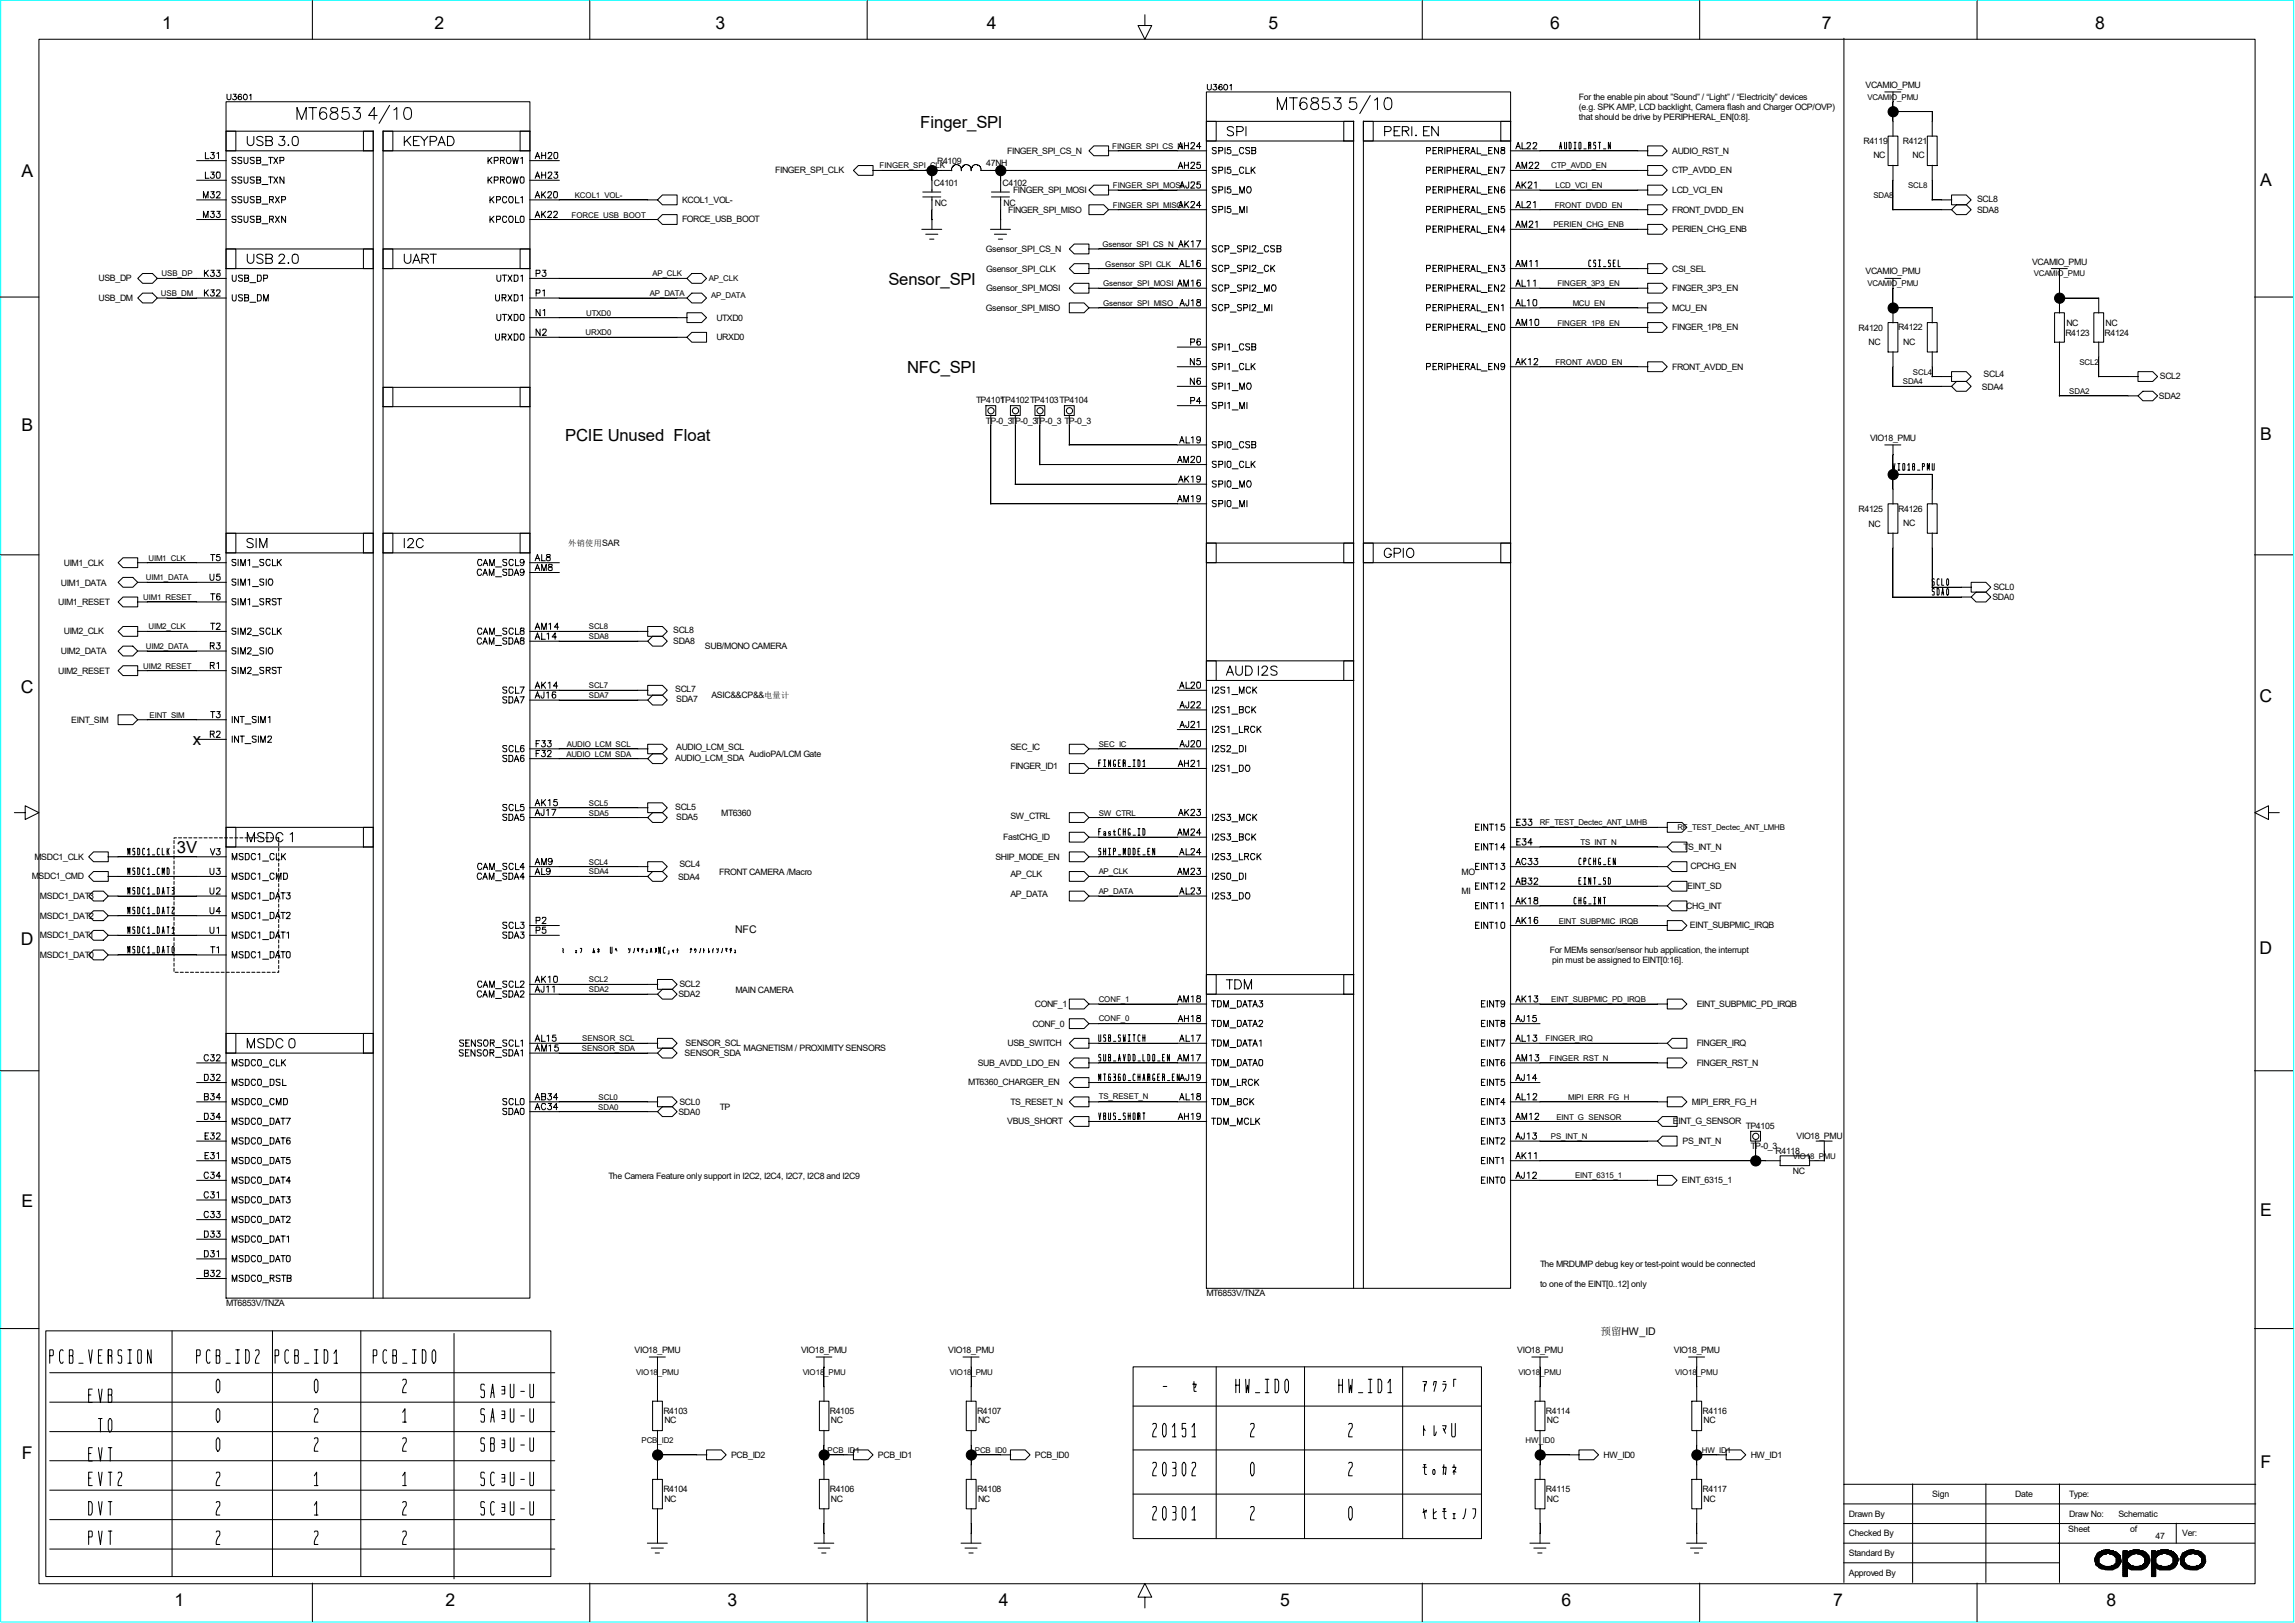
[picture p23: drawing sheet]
<svg xmlns="http://www.w3.org/2000/svg" width="297mm" height="210mm" viewBox="0 0 297 210" stroke-linecap="round" stroke-linejoin="round" font-family="sans-serif">
<defs><g id="words">
<g font-size="2.3">
<text x="21" y="3.8">1</text>
<text x="56.2" y="3.8">2</text>
<text x="92.6" y="3.8">3</text>
<text x="127.7" y="3.8">4</text>
<text x="164.2" y="3.8">5</text>
<text x="200.6" y="3.8">6</text>
<text x="235.8" y="3.8">7</text>
<text x="271.1" y="3.8">8</text>
<text x="2.8" y="22.9">A</text>
<text x="292.5" y="24.1">A</text>
<text x="2.8" y="55.8">B</text>
<text x="292.5" y="56.9">B</text>
<text x="2.7" y="89.7">C</text>
<text x="292.4" y="90.8">C</text>
<text x="2.7" y="122.3">D</text>
<text x="292.4" y="123.4">D</text>
<text x="2.8" y="156.2">E</text>
<text x="292.5" y="157.3">E</text>
<text x="2.8" y="188.8">F</text>
<text x="292.5" y="189.9">F</text>
<text x="22.6" y="207.8">1</text>
<text x="57.7" y="207.8">2</text>
<text x="94.2" y="207.8">3</text>
<text x="129.2" y="207.8">4</text>
<text x="165.7" y="207.8">5</text>
<text x="202.1" y="207.8">6</text>
<text x="237.2" y="207.8">7</text>
<text x="272.6" y="207.8">8</text>
</g>
<g font-size="2.2">
<text x="119.1" y="16.5">Finger_SPI</text>
<text x="115" y="36.8">Sensor_SPI</text>
<text x="117.4" y="48.3">NFC_SPI</text>
<text x="73.2" y="57.1">PCIE Unused Float</text>
<text x="24.9" y="96.4">x</text>
<text x="22.9" y="110.4">3V</text>
</g>
<g font-size="1.4">
<text x="95.1" y="120.7">NFC</text>
<text x="207.1" y="172.8">预留HW_ID</text>
</g>
<g font-size="1.1">
<text x="241.4" y="11.4">VCAMIO_PMU</text>
<text x="204.3" y="13">For the enable pin about ”Sound” / “Light” / “Electricity” devices</text>
<text x="204.3" y="14.2">(e.g. SPK AMP, LCD backlight, Camera flash and Charger OCP/OVP)</text>
<text x="204.3" y="15.5">that should be drive by PERIPHERAL_EN[0:8].</text>
<text x="100.3" y="22.4">FINGER_SPI_CLK</text>
<text x="121.3" y="21.2">R4109</text>
<text x="127.6" y="21.4">47NH</text>
<text x="130.3" y="19.9">FINGER_SPI_CS_N</text>
<text x="216.4" y="22.4">CTP_AVDD_EN</text>
<text x="216.4" y="19.9">AUDIO_RST_N</text>
<text x="241.2" y="18.6">R4119</text>
<text x="242.4" y="20.5">NC</text>
<text x="246.3" y="18.6">R4121</text>
<text x="247.5" y="20.5">NC</text>
<text x="88.3" y="28.8">FORCE_USB_BOOT</text>
<text x="88.3" y="26.2">KCOL1_VOL-</text>
<text x="120.9" y="24">C4101</text>
<text x="121" y="26.7">NC</text>
<text x="129.8" y="24">C4102</text>
<text x="129.9" y="26.7">NC</text>
<text x="130.5" y="27.5">FINGER_SPI_MISO</text>
<text x="131.1" y="25">FINGER_SPI_MOSI</text>
<text x="216.4" y="25">LCD_VCI_EN</text>
<text x="216.4" y="27.5">FRONT_DVDD_EN</text>
<text x="255.9" y="27.5">SDA8</text>
<text x="255.9" y="26.1">SCL8</text>
<text x="127.6" y="32.6">Gsensor_SPI_CS_N</text>
<text x="127.6" y="35.1">Gsensor_SPI_CLK</text>
<text x="216.4" y="30.1">PERIEN_CHG_ENB</text>
<text x="216.4" y="35.1">CSI_SEL</text>
<text x="241.4" y="35.5">VCAMIO_PMU</text>
<text x="263" y="34.2">VCAMIO_PMU</text>
<text x="12.7" y="38.9">USB_DM</text>
<text x="12.7" y="36.4">USB_DP</text>
<text x="92.7" y="41.5">UTXD0</text>
<text x="127.6" y="40.2">Gsensor_SPI_MISO</text>
<text x="127.6" y="37.7">Gsensor_SPI_MOSI</text>
<text x="216.4" y="37.7">FINGER_3P3_EN</text>
<text x="216.4" y="40.2">MCU_EN</text>
<text x="92.7" y="44">URXD0</text>
<text x="216.4" y="42.8">FINGER_1P8_EN</text>
<text x="216.4" y="47.8">FRONT_AVDD_EN</text>
<text x="240.5" y="42.8">R4120</text>
<text x="241.8" y="44.7">NC</text>
<text x="245.7" y="42.8">R4122</text>
<text x="246.3" y="44.7">NC</text>
<text x="267.3" y="43.4">R4123</text>
<text x="267.4" y="42.2">NC</text>
<text x="272.4" y="43.4">R4124</text>
<text x="272.5" y="42.2">NC</text>
<text x="126.3" y="52.2">TP4101</text>
<text x="129.5" y="52.2">TP4102TP4103TP4104</text>
<text x="256.5" y="50.5">SDA4</text>
<text x="256.7" y="48.8">SCL4</text>
<text x="279.4" y="51.6">SDA2</text>
<text x="279.5" y="49.1">SCL2</text>
<text x="127.6" y="54.8">TP-0_3TP-0_3TP-0_3 TP-0_3</text>
<text x="242" y="57.1">VIO18_PMU</text>
<text x="73.5" y="70.7">外销使用SAR</text>
<text x="240.5" y="66.3">R4125</text>
<text x="241.8" y="68.2">NC</text>
<text x="245.7" y="66.2">R4126</text>
<text x="246.3" y="68.1">NC</text>
<text x="7.9" y="75.8">UIM1_DATA</text>
<text x="8.3" y="73.2">UIM1_CLK</text>
<text x="257.9" y="77.6">SDA0</text>
<text x="258" y="76.4">SCL0</text>
<text x="7.5" y="78.3">UIM1_RESET</text>
<text x="8.3" y="82.1">UIM2_CLK</text>
<text x="87.1" y="81.9">SCL8</text>
<text x="87.1" y="83.4">SDA8</text>
<text x="7.5" y="87.2">UIM2_RESET</text>
<text x="7.9" y="84.7">UIM2_DATA</text>
<text x="87.4" y="89.6">SCL7</text>
<text x="91.2" y="84">SUB/MONO CAMERA</text>
<text x="9.2" y="93.5">EINT_SIM</text>
<text x="87.5" y="90.8">SDA7</text>
<text x="92.1" y="90.4">ASIC&amp;&amp;CP&amp;&amp;电量计</text>
<text x="87.4" y="98.5">AUDIO_LCM_SDA</text>
<text x="87.5" y="97">AUDIO_LCM_SCL</text>
<text x="96.9" y="98">AudioPA/LCM Gate</text>
<text x="130.8" y="97">SEC_IC</text>
<text x="130.8" y="99.6">FINGER_ID1</text>
<text x="87.4" y="104.8">SCL5</text>
<text x="87.5" y="106">SDA5</text>
<text x="93.3" y="105.6">MT6360</text>
<text x="130.8" y="105.9">SW_CTRL</text>
<text x="4.1" y="113.8">MSDC1_CMD</text>
<text x="4.4" y="111.3">MSDC1_CLK</text>
<text x="87.8" y="113.9">SDA4</text>
<text x="87.9" y="112.2">SCL4</text>
<text x="93.1" y="113.2">FRONT CAMERA /Macro</text>
<text x="128.8" y="111.3">SHIP_MODE_EN</text>
<text x="129.8" y="108.7">FastCHG_ID</text>
<text x="130.8" y="113.5">AP_CLK</text>
<text x="189.1" y="113.2">MO</text>
<text x="217.9" y="110">TS_INT_N</text>
<text x="218.8" y="112.4">CPCHG_EN</text>
<text x="5.2" y="116.3">MSDC1_DAT3</text>
<text x="5.2" y="118.9">MSDC1_DAT2</text>
<text x="130.8" y="116.1">AP_DATA</text>
<text x="189.1" y="115.7">MI</text>
<text x="218.2" y="117.6">CHG_INT</text>
<text x="218.4" y="115.1">EINT_SD</text>
<text x="5.2" y="121.4">MSDC1_DAT1</text>
<text x="5.2" y="124">MSDC1_DAT0</text>
<text x="200.6" y="123.4">For MEMs sensor/sensor hub application, the interrupt</text>
<text x="200.9" y="124.6">pin must be assigned to EINT[0:16].</text>
<text x="218.7" y="120.1">EINT_SUBPMIC_IRQB</text>
<text x="87.8" y="129">SDA2</text>
<text x="87.9" y="127.8">SCL2</text>
<text x="95.2" y="128.4">MAIN CAMERA</text>
<text x="133.9" y="130.3">CONF_1</text>
<text x="219.6" y="130.3">EINT_SUBPMIC_PD_IRQB</text>
<text x="88.6" y="136.7">SENSOR_SDA</text>
<text x="88.7" y="135.4">SENSOR_SCL</text>
<text x="96.2" y="136.1">MAGNETISM / PROXIMITY SENSORS</text>
<text x="126.5" y="137.9">SUB_AVDD_LDO_EN</text>
<text x="130.4" y="135.4">USB_SWITCH</text>
<text x="133.6" y="132.8">CONF_0</text>
<text x="219.6" y="135.4">FINGER_IRQ</text>
<text x="219.6" y="137.9">FINGER_RST_N</text>
<text x="87.9" y="143">SCL0</text>
<text x="93.2" y="143.6">TP</text>
<text x="125.3" y="140.4">MT6360_CHARGER_EN</text>
<text x="130.8" y="143">TS_RESET_N</text>
<text x="218.9" y="143">MIPI_ERR_FG_H</text>
<text x="87.8" y="144.2">SDA0</text>
<text x="130.3" y="145.5">VBUS_SHORT</text>
<text x="216.5" y="145.5">EINT_G_SENSOR</text>
<text x="217.8" y="148">PS_INT_N</text>
<text x="225.9" y="146.1">TP4105</text>
<text x="226.6" y="148.7">TP-0_3</text>
<text x="229.8" y="149.4">R4118</text>
<text x="232.5" y="147.4">VIO18_PMU</text>
<text x="78.7" y="152.5">The Camera Feature only support in I2C2, I2C4, I2C7, I2C8 and I2C9</text>
<text x="217.7" y="153.1">EINT_6315_1</text>
<text x="232" y="151.9">NC</text>
<text x="156.1" y="167.7">MT6853V/TNZA</text>
<text x="199.3" y="164">The MRDUMP debug key or test-point would be connected</text>
<text x="199.3" y="166.5">to one of the EINT[0..12] only</text>
<text x="29.3" y="169">MT6853V/TNZA</text>
<text x="82.1" y="175.1">VIO18_PMU</text>
<text x="103.7" y="175.1">VIO18_PMU</text>
<text x="122.7" y="175.1">VIO18_PMU</text>
<text x="196.3" y="175.1">VIO18_PMU</text>
<text x="216.6" y="175.1">VIO18_PMU</text>
<text x="85.9" y="182.9">R4103</text>
<text x="86" y="184.2">NC</text>
<text x="107.4" y="182.9">R4105</text>
<text x="107.5" y="184.2">NC</text>
<text x="126.4" y="182.9">R4107</text>
<text x="126.6" y="184.2">NC</text>
<text x="200.1" y="182.9">R4114</text>
<text x="200.2" y="184.2">NC</text>
<text x="220.3" y="182.9">R4116</text>
<text x="220.5" y="184.2">NC</text>
<text x="94.6" y="188.6">PCB_ID2</text>
<text x="113.6" y="188.6">PCB_ID1</text>
<text x="133.9" y="188.6">PCB_ID0</text>
<text x="207.5" y="188.6">HW_ID0</text>
<text x="226.6" y="188.6">HW_ID1</text>
<text x="85.9" y="193">R4104</text>
<text x="86" y="194.3">NC</text>
<text x="107.4" y="193">R4106</text>
<text x="107.5" y="194.3">NC</text>
<text x="126.4" y="193">R4108</text>
<text x="126.6" y="194.3">NC</text>
<text x="200.1" y="193">R4115</text>
<text x="200.2" y="194.3">NC</text>
<text x="220.3" y="193">R4117</text>
<text x="220.5" y="194.3">NC</text>
<text x="239.3" y="196.3">Drawn By</text>
<text x="250.1" y="193.7">Sign</text>
<text x="260.8" y="193.7">Date</text>
<text x="267.8" y="193.7">Type:</text>
<text x="267.8" y="196.3">Draw No:</text>
<text x="274.2" y="196.3">Schematic</text>
<text x="239.3" y="198.8">Checked By</text>
<text x="239.3" y="201.3">Standard By</text>
<text x="239.3" y="203.9">Approved By</text>
<text x="267.7" y="198.3">Sheet</text>
<text x="275.7" y="198.3">of</text>
<text x="279" y="199.1">47</text>
<text x="282.4" y="198.8">Ver:</text>
</g>
<g font-size="1">
<text x="241.7" y="12.9">VCAMIO_PMU</text>
<text x="113.8" y="21.8">FINGER_SPI_CLK</text>
<text x="143.9" y="19.3">FINGER_SPI_CS_N</text>
<text x="200.7" y="21.8">CTP_AVDD_EN</text>
<text x="74" y="28.2">FORCE_USB_BOOT</text>
<text x="74.4" y="25.6">KCOL1_VOL-</text>
<text x="144" y="24.3">FINGER_SPI_MOSI</text>
<text x="144" y="26.9">FINGER_SPI_MISO</text>
<text x="201" y="29.4">PERIEN_CHG_ENB</text>
<text x="201.2" y="26.9">FRONT_DVDD_EN</text>
<text x="201.3" y="24.3">LCD_VCI_EN</text>
<text x="242.4" y="25.6">SDA8</text>
<text x="246.9" y="24.3">SCL8</text>
<text x="20.9" y="35.8">USB_DP</text>
<text x="84.5" y="35.8">AP_CLK</text>
<text x="142.7" y="32">Gsensor_SPI_CS_N</text>
<text x="143" y="34.5">Gsensor_SPI_CLK</text>
<text x="263.2" y="35.8">VCAMIO_PMU</text>
<text x="20.8" y="38.3">USB_DM</text>
<text x="75.9" y="40.9">UTXD0</text>
<text x="84.1" y="38.3">AP_DATA</text>
<text x="91.7" y="36.4">AP_CLK</text>
<text x="92" y="38.6">AP_DATA</text>
<text x="142.7" y="37">Gsensor_SPI_MOSI</text>
<text x="142.7" y="39.6">Gsensor_SPI_MISO</text>
<text x="201.5" y="37">FINGER_3P3_EN</text>
<text x="203.5" y="39.6">MCU_EN</text>
<text x="241.7" y="37">VCAMIO_PMU</text>
<text x="75.8" y="43.4">URXD0</text>
<text x="201.3" y="47.2">FRONT_AVDD_EN</text>
<text x="201.5" y="42.1">FINGER_1P8_EN</text>
<text x="269.1" y="47.2">SCL2</text>
<text x="246.3" y="49.7">SDA4</text>
<text x="247.6" y="48.5">SCL4</text>
<text x="267.8" y="51">SDA2</text>
<text x="18.5" y="77.6">UIM1_RESET</text>
<text x="18.9" y="75.1">UIM1_DATA</text>
<text x="19.2" y="72.6">UIM1_CLK</text>
<text x="18.9" y="84">UIM2_DATA</text>
<text x="19.2" y="81.4">UIM2_CLK</text>
<text x="76.2" y="81.4">SCL8</text>
<text x="76.2" y="82.7">SDA8</text>
<text x="18.5" y="86.5">UIM2_RESET</text>
<text x="76.2" y="89.1">SCL7</text>
<text x="19.3" y="92.9">EINT_SIM</text>
<text x="76.2" y="90.3">SDA7</text>
<text x="73.3" y="97.9">AUDIO_LCM_SDA</text>
<text x="73.4" y="96.6">AUDIO_LCM_SCL</text>
<text x="142.2" y="96.6">SEC_IC</text>
<text x="76.2" y="104.3">SCL5</text>
<text x="76.2" y="105.5">SDA5</text>
<text x="142.2" y="105.5">SW_CTRL</text>
<text x="199.3" y="106.8">RF_TEST_Dectec_ANT_LMHB</text>
<text x="217.1" y="107.4">RF_TEST_Dectec_ANT_LMHB</text>
<text x="76.2" y="111.9">SCL4</text>
<text x="76.2" y="113.2">SDA4</text>
<text x="142.2" y="113.1">AP_CLK</text>
<text x="204.6" y="109.3">TS_INT_N</text>
<text x="142.2" y="115.7">AP_DATA</text>
<text x="201.7" y="119.5">EINT_SUBPMIC_IRQB</text>
<text x="76.2" y="127.1">SCL2</text>
<text x="76.2" y="128.4">SDA2</text>
<text x="142.2" y="129.7">CONF_1</text>
<text x="200.7" y="129.7">EINT_SUBPMIC_PD_IRQB</text>
<text x="75.3" y="136">SENSOR_SDA</text>
<text x="75.4" y="134.7">SENSOR_SCL</text>
<text x="142.2" y="132.1">CONF_0</text>
<text x="200" y="134.7">FINGER_IRQ</text>
<text x="200.5" y="137.3">FINGER_RST_N</text>
<text x="77.4" y="143.6">SDA0</text>
<text x="77.5" y="142.3">SCL0</text>
<text x="142.2" y="142.2">TS_RESET_N</text>
<text x="202.9" y="142.3">MIPI_ERR_FG_H</text>
<text x="200.7" y="147.4">PS_INT_N</text>
<text x="201.4" y="144.9">EINT_G_SENSOR</text>
<text x="232" y="149.9">VIO18_PMU</text>
<text x="203.8" y="152.5">EINT_6315_1</text>
<text x="82.3" y="177.9">VIO18_PMU</text>
<text x="103.9" y="177.9">VIO18_PMU</text>
<text x="122.9" y="177.9">VIO18_PMU</text>
<text x="196.5" y="177.9">VIO18_PMU</text>
<text x="216.8" y="177.9">VIO18_PMU</text>
<text x="83" y="186.8">PCB_ID2</text>
<text x="107.1" y="188">PCB_ID1</text>
<text x="126.2" y="188">PCB_ID0</text>
<text x="197.4" y="186.8">HW_ID0</text>
<text x="220.3" y="188">HW_ID1</text>
</g>
</g></defs>
<path d="M.1 0h296.7v209.9h-296.7z" fill="none" stroke="#0ff" stroke-width=".13"/>
<g fill="none" stroke="#000" stroke-width=".13">
<path d="M5 5.1h286.8v199.8h-286.8zM26.6 19.7v.8h.5M27.3 19.7h.4l-.2 .3a.27 .27 0 0 1 .3 .3 .27 .27 0 0 1-.3 .3 .27 .27 0 0 1-.3-.2M28.1 19.9l.2-.2v.8M29.3 17h1.2v2.5h-1.2zM29.3 13.2h39.3v154.8h-39.3zM29.3 19.5h19M29.3 17h19M29.4 12.2v.5l.2 .2 .2-.1 .1-.6M30.2 12.2h.4l-.2 .3h.1a.24 .24 0 0 1 .1 .4 .24 .24 0 0 1-.4 0l-.1-.1M31.2 12.3l-.1-.1a.37 .37 0 0 0-.3 .3 .37 .37 0 0 0 .3 .4 .22 .22 0 0 0 .1-.3 .22 .22 0 0 0-.3 0l-.1 .1M31.5 12.3l.1-.1a.32 .32 0 0 1 .4 .4 .32 .32 0 0 1-.4 .3l-.1-.3z"/>
<path d="M32 17.7v.8a.43 .43 0 0 0 .4 .3 .43 .43 0 0 0 .5-.3v-.8M32.3 12.3l.2-.1v.7M34 17.8a.46 .46 0 0 0-.4-.2 .46 .46 0 0 0-.4 .3l.2 .2 .5 .2 .1 .4a.54 .54 0 0 1-.8 0M34.4 18.2h.6a.34 .34 0 0 1 .2 .6h-.8v-1.1h.7a.27 .27 0 0 1 0 .5h-.1M36.2 17.7h.6l-.3 .4a.37 .37 0 0 1 .4 .5 .37 .37 0 0 1-.5 .2h-.3v-.2M37.3 18.8h.1zM38 17.7a.45 .45 0 0 1 .6 .2 1.1 1.1 0 0 1-.2 .9 .45 .45 0 0 1-.6-.2 1.1 1.1 0 0 1 .2-.9zM38.4 15.5v-1.6l.6 1.6 .6-1.6v1.6M40 13.9h1M40.4 .1v5M40.5 13.9v1.6M42.2 14.1a.52 .52 0 0 0-.6-.1 1.24 1.24 0 0 0 0 1.4 .47 .47 0 0 0 .7-.2 .47 .47 0 0 0-.4-.7 .47 .47 0 0 0-.5 .4"/>
<path d="M42.9 14l-.1 .3 .2 .2a.66 .66 0 0 1 .7 .7 .53 .53 0 0 1-.6 .3 .53 .53 0 0 1-.4-.6 .73 .73 0 0 1 .7-.4l.2-.1 .1-.3a.64 .64 0 0 0-.8-.1zM45.1 13.9h-.7l-.1 .7a.54 .54 0 0 1 .8 0 .54 .54 0 0 1-.1 .8 .54 .54 0 0 1-.8-.2M45.8 13.9h.8l-.5 .6a.5 .5 0 0 1 .6 .5 .5 .5 0 0 1-.7 .5l-.4-.3M47 17h1.3v2.5h-1.3zM48.3 16.9v151.1M48.8 14.9h-1.1l.7-1v1.6M49.6 17h1.2v2.5h-1.2zM49.6 19.5h19M49.6 16.9v151.1M49.6 17h19M50.4 13.6l-1.3 2.4M51 14.2l.4-.3v1.6"/>
<path d="M52.3 17.7v1.1M52.5 14a.58 .58 0 0 1 .7 .2 1.42 1.42 0 0 1-.2 1.2 .48 .48 0 0 1-.7-.2 1.28 1.28 0 0 1 .2-1.2zM52.6 18.2l.6 .6M53.2 17.7l-.9 .8M53.5 18.2h.5M54.3 17.7h-.8v1.1h.8M54.4 17.7l.5 .5v.6M55.4 17.7l-.5 .5M55.7 18.3h.5a.38 .38 0 0 0 .3-.4l-.1-.2h-.7v1.1M56.7 18.8l.4-1.1 .5 1.1M56.9 18.5h.5M57.9 17.7h.4a.62 .62 0 0 1 .5 .5 .62 .62 0 0 1-.5 .6h-.4z"/>
<path d="M67.3 17h1.3v2.5h-1.3zM70.1 19.7v.8M70.6 19.7v.8M71 19.9v-.2l.4 .1v.2l-.5 .5h.5M71.8 19.7h.3l.1 .2v.5a.29 .29 0 0 1-.4 .1l-.1-.3zM76.3 .1v5M112.2 .1v5M141.6 18.9h1.9v1.3h-1.9l-.7-.7zM143.4 19.5h12.8M148.2 1.9v1.4h.9l-.9 1.8-.9-1.8h.9M152.5 19.3l.3-.8 .3 .8M152.6 19h.4"/>
<path d="M153.3 18.8h.5M153.3 18.5v.8M153.8 18.5v.8M154.1 18.6l.1-.1h.4v.3l-.5 .5h.5M155.4 19h-.5l.3-.5v.8M156.1 15.7h1.3v2.5h-1.3zM156.1 11.9h39.4v154.8h-39.4zM156.1 15.7h19.1M156.1 18.2h19.1M156.3 10.9v.5l.2 .2h.2l.1-.7M157.1 10.9h.3l-.2 .3h.2a.24 .24 0 0 1 0 .4 .24 .24 0 0 1-.3 0l-.1-.1M157.4 19.2v-.1h-.4l-.1 .1 .1 .2 .4 .2v.3a.33 .33 0 0 1-.5-.1"/>
<path d="M157.7 19.5h.5v-.4h-.5v.8M158.2 11l-.2-.1a.37 .37 0 0 0-.3 .4 .37 .37 0 0 0 .3 .3 .22 .22 0 0 0 .2-.3 .22 .22 0 0 0-.4 0l-.1 .1M158.5 11a.32 .32 0 0 1 .4 .3 .32 .32 0 0 1-.4 .3l-.1-.3zM158.5 19.1v.8M159.2 11l.1-.1v.7M159.3 19.1h-.4l-.1 .3a.27 .27 0 0 1 .4 0 .27 .27 0 0 1 0 .4 .27 .27 0 0 1-.4-.1M159.6 16.6a.46 .46 0 0 0-.4-.2 .46 .46 0 0 0-.4 .3l.2 .1 .5 .3 .1 .3a.54 .54 0 0 1-.8 0M160.1 17h.5a.38 .38 0 0 0 .3-.4l-.1-.2h-.7v1.2M161 19.3a.31 .31 0 0 0-.5-.2 .31 .31 0 0 0-.1 .5 .28 .28 0 0 0 .2 .3 .28 .28 0 0 0 .4-.2M161.2 16.4v1.2M161.7 19.2v-.1h-.4l-.1 .1 .1 .2 .4 .2v.3a.33 .33 0 0 1-.5-.1M162 19.5h.5v.4h-.2h-.3v-.8h.5v.3l-.2 .1"/>
<path d="M165.3 14.2v-1.5l.6 1.5 .6-1.5v1.5M166.9 12.7h1M167.4 12.7v1.5M169.1 12.9a.52 .52 0 0 0-.7-.2 1.24 1.24 0 0 0 0 1.4 .47 .47 0 0 0 .7-.2 .47 .47 0 0 0-.3-.6 .47 .47 0 0 0-.6 .4M169.8 12.7l-.1 .3 .2 .2a.66 .66 0 0 1 .7 .7 .53 .53 0 0 1-.5 .3 .53 .53 0 0 1-.5-.5 .73 .73 0 0 1 .7-.5h.2l.1-.3a.64 .64 0 0 0-.8-.2zM172 12.7h-.8v.6a.54 .54 0 0 1 .8 0 .54 .54 0 0 1-.1 .8 .54 .54 0 0 1-.8-.2M172.7 12.7h.8l-.4 .5a.5 .5 0 0 1 .5 .6 .5 .5 0 0 1-.7 .4l-.3-.3M173.9 15.7h1.3v2.5h-1.3zM175.2 15.7v151M175.5 12.7h-.7l-.1 .6a.54 .54 0 0 1 .8 0 .54 .54 0 0 1-.1 .8 .54 .54 0 0 1-.8-.2M176.4 15.7h1.3v2.5h-1.3zM176.4 15.7v151"/>
<path d="M176.4 15.7h19.1M176.4 18.2h19.1M177.3 12.4l-1.3 2.3M177.9 13l.4-.3v1.5M179.2 17h.5a.38 .38 0 0 0 .3-.4l-.1-.2h-.7v1.2M179.3 12.7a.58 .58 0 0 1 .8 .3 1.42 1.42 0 0 1-.2 1.1 .48 .48 0 0 1-.7-.2 1.28 1.28 0 0 1 .1-1.2zM180.4 16.9h.5M181.2 16.4h-.8v1.2h.8M181.5 16.9h.5a.29 .29 0 0 0 .3-.3l-.1-.2h-.7v1.2M181.9 16.9l.4 .7M182.7 16.4v1.2M183.2 17.5h.1z"/>
<path d="M184.1 .1v5M184.2 16.9h.5M184.6 19.5h.5v-.4h-.5v.8M185 16.4h-.8v1.2h.8M185.5 19.5h.3M185.9 19.1h-.4v.8h.4M186.1 16.4v1.2l-.8-1.2v1.2M186.2 19.5l.4-.1v-.3h-.4v.8M186.4 19.5l.3 .4M187 19.1v.8M187.3 19.5h.4v-.4h-.4v.8M188.1 19.1v.8"/>
<path d="M188.1 19.5h.5M188.6 19.1v.8M188.9 19.5h.3M189.4 19.1h-.5v.8h.5M189.7 19.5l.4-.1v-.3h-.4v.8M189.9 19.5l.3 .4M190.3 19.9l.3-.8 .3 .8M190.5 19.6h.3M191.2 19.1v.8h.4M192.7 19.5h.3M193.1 19.1h-.4v.8h.4M193.9 19.1v.8l-.5-.8v.8"/>
<path d="M194.2 15.7h1.3v2.5h-1.3zM194.3 19.1v.2l.1 .1 .3 .1v.4h-.3l-.2-.2 .1-.2 .4-.2v-.2zM195.5 19.5h17.8M196.2 19.3l.3-.8 .3 .8M196.3 19h.4M197 18.5v.8h.4M197.6 18.6l.1-.1h.3v.3l-.4 .5h.5M198.4 18.6l.1-.1h.3v.3l-.4 .5h.5M201.8 19.3l.2-.9 .1 .9M201.9 19h.2M202.5 18.4v.9l.2-.1v-.8M203.1 18.4h.1l.1 .2v.5l-.1 .2h-.1z"/>
<path d="M203.7 19.3h.3M203.7 18.4h.3M203.8 18.4v.9M204.4 18.4l.2 .1v.8l-.3-.1zM205 19.3h.3M205.6 18.4v.9v-.9h.2v.4h-.2M205.8 18.8l.1 .1v.4M206.5 18.5v-.1l-.3 .1 .1 .3 .2 .1v.3h-.3M206.9 18.4h.2M207 18.4v.9M207.5 19.3h.3M208.4 18.4v.9l-.2-.9v.9"/>
<path d="M213.2 18.9h1.9l.7 .6-.7 .7h-1.9zM220 .1v5M238.6 5v187.1M243.9 11.9h2.1M244.3 17.6h1.3v3.8h-1.3zM244.9 14.4h5.2v3.3M245 11.9v5.8M249.4 17.6h1.3v3.8h-1.3zM255.9 .1v5M0 38.4h5M17.8 38.6l.7-.7h1.2l.7 .7-.7 .6h-1.2zM18.5 35.4h1.2l.7 .6-.7 .7h-1.2l-.7-.7z"/>
<path d="M20.3 38.6h9M20.3 36h9M25.4 28.4h3.9M25.4 25.9h3.9M25.4 20.8h3.9M25.4 23.3h3.9M26.3 25.6v-.8l.3 .8 .3-.8v.8M26.3 28.2v-.9l.3 .9 .3-.9v.9M26.5 35v.8M26.5 37.5v.8M26.6 22.3v.8h.5M26.6 37.8l.4 .5"/>
<path d="M26.6 35.3l.4 .5M27 37.5l-.5 .5M27 35l-.5 .5M27.3 27.3h.4l-.2 .3a.27 .27 0 0 1 .3 .3 .27 .27 0 0 1-.3 .3 .27 .27 0 0 1-.3-.2M27.3 24.8h.4l-.2 .3a.27 .27 0 0 1 .3 .2 .27 .27 0 0 1-.3 .3 .27 .27 0 0 1-.3-.2M27.3 22.3h.4l-.2 .3a.27 .27 0 0 1 .3 .2 .27 .27 0 0 1-.3 .3 .27 .27 0 0 1-.3-.2M27.3 37.5h.4l-.2 .3a.27 .27 0 0 1 .3 .2 .27 .27 0 0 1-.3 .3 .27 .27 0 0 1-.3-.2M27.3 35h.4l-.2 .3a.27 .27 0 0 1 .3 .2 .27 .27 0 0 1-.3 .3 .27 .27 0 0 1-.3-.2M28 25l.1-.2h.3v.3l-.4 .5h.5M28 37.7l.1-.2h.3v.3l-.4 .5h.5M28.1 27.3h.4l-.3 .3a.27 .27 0 0 1 .3 .3 .27 .27 0 0 1-.2 .3 .27 .27 0 0 1-.3-.2M28.1 35h.4l-.3 .3a.27 .27 0 0 1 .3 .2 .27 .27 0 0 1-.2 .3 .27 .27 0 0 1-.3-.2"/>
<path d="M28.1 22.3h.3l.1 .1v.5a.29 .29 0 0 1-.4 .1l-.1-.3zM29.3 32.2h1.2v2.6h-1.2zM29.3 34.8h19M29.3 32.2h19M30.1 35.6v.6v.2h.2l.2-.1 .1-.7M30.1 38.1v.6v.2h.2l.2-.1 .1-.7M30.5 20.4h-.4h-.1l.1 .3 .4 .1v.3a.33 .33 0 0 1-.5-.1M30.5 23v-.1h-.4l-.1 .1 .1 .2 .4 .2v.3a.33 .33 0 0 1-.5-.1M30.5 25.5v-.1h-.4l-.1 .1 .1 .3 .4 .1v.3a.33 .33 0 0 1-.5-.1M30.5 28.1v-.1h-.4l-.1 .1 .1 .2 .4 .1v.3a.33 .33 0 0 1-.5 0M31.3 20.4h-.1h-.3h-.1l.1 .3 .4 .1-.1 .3a.33 .33 0 0 1-.4-.1M31.3 23l-.1-.1h-.3l-.1 .1 .1 .2 .4 .2-.1 .3a.33 .33 0 0 1-.4-.1"/>
<path d="M31.3 25.5l-.1-.1h-.3l-.1 .1 .1 .3 .4 .1-.1 .3a.33 .33 0 0 1-.4-.1M31.3 28.1l-.1-.1h-.3l-.1 .1 .1 .2 .4 .1-.1 .3a.33 .33 0 0 1-.4 0M31.4 35.7l-.1-.1h-.4v.1l.1 .2 .4 .2-.1 .3a.33 .33 0 0 1-.4-.1M31.4 38.2l-.1-.1h-.4v.1l.1 .3 .4 .1-.1 .3a.33 .33 0 0 1-.4-.1M31.6 20.4v.5l.1 .2 .1 .1 .2-.2 .1-.6M31.6 22.9v.6l.1 .2h.1l.2-.1 .1-.7M31.6 25.4v.6l.1 .2h.1l.2-.1 .1-.7M31.6 28v.5l.1 .2 .1 .1 .2-.1 .1-.7M31.7 36h.4v.4h-.1h-.3v-.8h.4v.3l-.1 .1M31.7 38.5l.4 .1v.3h-.1h-.3v-.8h.4v.4h-.1M32 32.9v.8a.43 .43 0 0 0 .4 .4 .43 .43 0 0 0 .5-.4v-.8M32.3 36.6h.8"/>
<path d="M32.3 39.1h.8M32.9 20.4h-.4h-.1l.1 .3 .4 .1v.3a.33 .33 0 0 1-.5-.1M32.9 23v-.1h-.4l-.1 .1 .1 .2 .4 .2v.3a.33 .33 0 0 1-.5-.1M32.9 25.5v-.1h-.4l-.1 .1 .1 .3 .4 .1v.3a.33 .33 0 0 1-.5-.1M32.9 28.1v-.1h-.4l-.1 .1 .1 .2 .4 .1v.3a.33 .33 0 0 1-.5 0M33.2 20.7l.5 .1v.3l-.1 .1h-.4v-.8h.5v.3h-.1M33.2 23.3h.5v.4h-.1h-.4v-.8h.5v.3l-.1 .1M33.2 25.8l.5 .1v.3h-.1h-.4v-.8h.5v.4h-.1M33.2 28.4h.5v.3l-.1 .1h-.4v-.8h.5v.3l-.1 .1M33.3 35.6h.4a.47 .47 0 0 1 .1 .5 .47 .47 0 0 1-.5 .3zM33.3 38.1h.4a.47 .47 0 0 1 .1 .6 .47 .47 0 0 1-.5 .2zM33.9 21.3h.8"/>
<path d="M33.9 23.9h.8M33.9 26.4h.8M33.9 29h.8M34 33.1a.46 .46 0 0 0-.4-.2 .46 .46 0 0 0-.4 .3l.2 .2 .5 .2 .1 .3a.54 .54 0 0 1-.8 0M34.1 36h.5v-.4h-.5v.8M34.1 38.9v-.8l.3 .8 .3-.8v.8M34.4 33.4h.6a.34 .34 0 0 1 .2 .6l-.8 .1v-1.2h.7a.27 .27 0 0 1 0 .5h-.1M34.8 20.4h.5M34.8 22.9h.5M34.9 25.8h.4v-.4h-.4v.8M34.9 28.4l.4-.1v-.3h-.4v.8M35 20.4v.8"/>
<path d="M35 22.9v.8M35.1 25.8l.3 .4M35.1 28.4l.3 .4M35.4 20.4l.5 .8M35.4 22.9l.5 .8M35.6 25.4l.6 .8M35.6 28l.6 .8M35.9 20.4l-.5 .8M35.9 22.9l-.5 .8M36.1 33.2a.36 .36 0 0 1 .4-.3 .36 .36 0 0 1 .3 .3l-.1 .3-.6 .6h.8M36.2 25.4l-.6 .8M36.2 28l-.6 .8"/>
<path d="M36.2 20.8l.5-.1v-.3h-.5v.8M36.4 25.9l.5-.1v-.4h-.5v.8M36.7 22.9v.8l-.5-.8v.8M37 28v.8l-.6-.8v.8M37.3 34h.1zM38 32.9a.45 .45 0 0 1 .6 .2 1.1 1.1 0 0 1-.2 .9 .45 .45 0 0 1-.6-.1 1.1 1.1 0 0 1 .2-1zM47 32.2h1.3v2.6h-1.3zM49.6 32.2h1.2v2.6h-1.2zM49.6 34.8h19M49.6 32.2h19M52.3 32.9v.8a.43 .43 0 0 0 .4 .4 .43 .43 0 0 0 .5-.4v-.8M53.4 34.1l.5-1.2 .5 1.2"/>
<path d="M53.6 33.7h.6M54.6 33.4h.6a.29 .29 0 0 0 .3-.3l-.2-.2h-.7v1.2M55 33.4l.5 .7M55.7 32.9h.8M56.1 32.9v1.2M63.2 20.4v.8M63.2 22.9v.8M63.3 23.2l.4 .5M63.3 20.7l.4 .5M63.4 25.4v.8M63.4 28v.8M63.6 28.3l.3 .5"/>
<path d="M63.6 25.8l.3 .4M63.7 22.9l-.5 .5M63.7 20.4l-.5 .5M63.9 28l-.5 .5M63.9 25.4l-.5 .6M64 23.3h.4v-.4h-.4v.8M64 20.8l.4-.1v-.3h-.4v.8M64.1 38.1v.6l.1 .2h.1l.3-.1v-.7M64.3 28.4h.4v-.4h-.4v.8M64.3 25.9l.4-.1v-.4h-.4v.8M64.3 35.6v.6l.1 .2h.1l.3-.1v-.7M64.8 23.3l.4-.1v-.3h-.4v.8"/>
<path d="M64.8 20.7h.4v-.3h-.4v.8M65 38.5h.4v-.4h-.4v.8M65 35.6h.6M65 23.3l.3 .4M65 20.7l.3 .5M65.2 38.5l.3 .4M65.3 35.6v.8M65.6 28.2a.31 .31 0 0 0-.5-.2 .31 .31 0 0 0-.1 .4 .28 .28 0 0 0 .2 .4 .28 .28 0 0 0 .4-.2M65.6 25.6a.31 .31 0 0 0-.5-.1 .31 .31 0 0 0-.1 .4 .28 .28 0 0 0 .2 .3 .28 .28 0 0 0 .4-.2M65.7 22.9a.4 .4 0 0 1 .4 .2 .4 .4 0 0 1-.1 .5v.1a.4 .4 0 0 1-.5-.2 .4 .4 0 0 1 .1-.5zM65.7 20.4a.4 .4 0 0 1 .4 .1 .4 .4 0 0 1-.1 .5v.1a.4 .4 0 0 1-.5-.2 .4 .4 0 0 1 .1-.5zM65.7 35.6l.6 .8"/>
<path d="M65.7 38.1l.6 .8M66 28a.4 .4 0 0 1 .4 .2 .4 .4 0 0 1-.1 .5 .4 .4 0 0 1-.5-.1 .4 .4 0 0 1 .1-.5zM66 25.4a.4 .4 0 0 1 .4 .2 .4 .4 0 0 1-.1 .5v.1a.4 .4 0 0 1-.5-.2 .4 .4 0 0 1 .1-.5zM66.3 35.6l-.6 .8M66.3 38.1l-.6 .8M66.3 22.9l.2 .8 .2-.8 .2 .8 .2-.8M66.3 20.4l.2 .8 .2-.8 .2 .8 .2-.8M66.5 35.6h.4a.47 .47 0 0 1 .1 .5 .47 .47 0 0 1-.5 .3zM66.5 38.1h.4a.47 .47 0 0 1 .1 .6 .47 .47 0 0 1-.5 .2zM66.7 25.4v.8h.5M66.7 28v.8h.5M67.3 32.2h1.3v2.6h-1.3z"/>
<path d="M67.4 22.9h.3l.1 .1v.5a.29 .29 0 0 1-.4 .2l-.1-.4zM67.4 28h.3l.1 .1v.5a.29 .29 0 0 1-.4 .1l-.1-.3zM67.4 20.5l.2-.1v.8M67.4 25.6l.2-.2v.8M67.4 35.7l.2-.1v.8M67.4 38.3l.2-.2v.8M68.5 38.6h20.4M68.5 36h20.4M68.5 28.4h16.6M68.5 25.9h16.6M68.5 20.8h3.9M68.5 23.3h3.9"/>
<path d="M69.3 25.6l.3-.8 .2 .8M69.3 28.2l.3-.9 .2 .9M69.3 20.5l.3-.8 .2 .8M69.3 23.1l.3-.8 .2 .8M69.4 25.3h.4M69.4 27.9h.4M69.4 20.2h.4M69.4 22.8h.4M69.4 37.9h.4v-.4h-.4v.8M69.4 35.4l.4-.1v-.3h-.4v.8M70.1 22.3v.8M70.1 24.8v.8"/>
<path d="M70.1 27.3v.9M70.1 20.1h.5M70.1 22.6h.5M70.2 37.6l.2-.1v.8M70.2 35h.5l-.3 .3a.27 .27 0 0 1 .3 .2 .27 .27 0 0 1-.2 .3 .27 .27 0 0 1-.4-.2M70.3 25.1l.3 .5M70.3 27.7l.3 .5M70.6 24.8l-.5 .5M70.6 27.3l-.5 .6M70.6 22.3v.8M70.9 25l.1-.2h.3v.3l-.4 .5h.5M70.9 27.5l.1-.2 .3 .1v.2l-.4 .6h.5"/>
<path d="M71 22.4v-.1h.4v.3l-.5 .5h.5M71.7 27.5v-.2l.4 .1v.2l-.5 .6h.5M71.7 24.8h.4v.1v.5a.29 .29 0 0 1-.4 .2l-.1-.4zM71.8 22.3h.4l-.3 .3a.27 .27 0 0 1 .3 .2 .27 .27 0 0 1-.2 .3 .27 .27 0 0 1-.3-.2M85.7 27.8h1.9v1.2h-1.9l-.6-.6zM85.7 25.2h1.9v1.3h-1.9l-.6-.6zM89.5 37.9h1.3l.6 .7-.6 .6h-1.3l-.6-.6zM89.5 35.4h1.3l.6 .6-.6 .7h-1.3l-.6-.7zM111.1 21.4h1.9v1.3h-1.9l-.7-.6zM112.9 22.1h10.3M119.3 29.7h2.6M119.4 25.5h2.4"/>
<path d="M119.4 24.8h2.4M119.8 30.3h1.6M120.3 30.9h.6M120.6 22.1v2.7M120.6 25.5v4.2M123.6 21.3h.2a.64 .64 0 0 1 .6 .6M123.7 21.3l-.2 .1a.7 .7 0 0 0-.4 .7M124.9 21.3h.2a.64 .64 0 0 1 .6 .6M124.9 21.3l-.1 .1a.7 .7 0 0 0-.4 .7M126.2 21.3h.2a.64 .64 0 0 1 .6 .6M126.2 21.3l-.2 .1a.7 .7 0 0 0-.3 .7M126.9 22.1h29.3"/>
<path d="M127 21.8v.3M128.2 29.7h2.6M128.3 25.5h2.3M128.3 24.8h2.3M128.7 30.3h1.6M129.2 30.9h.6M129.5 22.1v2.7M129.5 25.5v4.2M138.4 37.3l.6-.6h1.9v1.2h-1.9zM138.4 34.8l.6-.7h1.9v1.3h-1.9zM138.4 32.2l.6-.6h1.9v1.3h-1.9zM138.4 39.2h1.9l.6 .6-.6 .7h-1.9z"/>
<path d="M140.9 34.8h15.3M140.9 37.3h15.3M140.9 32.2h15.3M140.9 39.8h15.3M140.9 26.5h1.9l.7 .6-.7 .7h-1.9zM141.6 24h1.9v1.2h-1.9l-.7-.6zM143.4 27.1h12.8M143.4 24.6h12.8M152.4 37l.3-.8 .3 .8M152.5 21.8l.3-.8 .3 .8M152.5 36.7h.4M152.5 32l.3-.8 .3 .8"/>
<path d="M152.5 26.9l.3-.8 .3 .8M152.6 21.5h.4M152.7 34.5l.3-.8 .2 .8M152.7 31.7h.3M152.7 26.6h.3M152.7 39.6l.3-.8 .3 .8M152.7 24.3l.3-.8 .3 .8M152.8 34.2h.4M152.8 39.3h.4M152.8 24h.4M153.2 37v-.8l.3 .8 .3-.8v.8M153.3 21v.8"/>
<path d="M153.3 21.4h.5M153.3 26.1v.8M153.3 31.2v.8M153.5 33.7v.8h.5M153.5 31.5l.3 .5M153.5 26.4l.3 .5M153.8 21v.8M153.8 31.2l-.5 .5M153.8 26.1l-.5 .5M153.8 38.8v.7l-.2 .1-.1-.3M153.8 23.5v.8h-.2l-.1-.3M154.1 26.2l.1-.1h.4v.3l-.5 .5h.5"/>
<path d="M154.1 23.7l.1-.2 .4 .1v.2l-.5 .5h.5M154.1 21.2l.1-.2h.4v.3l-.5 .5h.5M154.2 38.9l.2-.1v.8M154.2 36.4l.2-.2v.8M154.2 33.8l.2-.1v.8M154.2 31.3l.2-.1v.8M154.9 31.2h.5l-.4 .8M154.9 38.8v.1l.1 .2 .4 .1-.1 .3-.3 .1-.1-.2v-.2l.5-.3-.1-.1zM155.3 23.5h-.4v.4a.27 .27 0 0 1 .4 0 .27 .27 0 0 1-.1 .4 .27 .27 0 0 1-.3-.1M155.3 21h-.4v.3a.27 .27 0 0 1 .4 0 .27 .27 0 0 1-.1 .4 .27 .27 0 0 1-.3-.1M155.4 36.3l-.1-.1h-.3l-.1 .4a.34 .34 0 0 0 .3 .4 .25 .25 0 0 0 .2-.2 .25 .25 0 0 0-.2-.3 .25 .25 0 0 0-.3 .2M155.4 33.8l-.1-.1h-.3l-.1 .3a.34 .34 0 0 0 .3 .5 .25 .25 0 0 0 .2-.2 .25 .25 0 0 0-.2-.3 .25 .25 0 0 0-.3 .2"/>
<path d="M155.4 26.6h-.5l.3-.5v.8M157.4 21.7v-.1h-.4l-.1 .1 .1 .3 .4 .1v.3a.33 .33 0 0 1-.5-.1M157.4 24.3v-.1h-.4l-.1 .1 .1 .2 .4 .1v.3a.33 .33 0 0 1-.5-.1M157.4 26.8v-.1h-.4l-.1 .1 .1 .3 .4 .1v.3a.33 .33 0 0 1-.5-.1M157.4 31.9v-.1h-.4l-.1 .1 .1 .2 .4 .2v.3a.33 .33 0 0 1-.5-.1M157.4 34.4v-.1h-.4l-.1 .1 .1 .3 .4 .1v.3a.33 .33 0 0 1-.5-.1M157.4 37v-.1h-.4l-.1 .1 .1 .2 .4 .1v.3a.33 .33 0 0 1-.5-.1M157.4 39.5v-.1h-.4l-.1 .1 .1 .3 .4 .1v.3a.33 .33 0 0 1-.5-.1M157.7 22.1l.5-.1v-.4h-.5v.8M157.7 24.6h.5v-.4h-.5v.8M157.7 27.1h.5v-.4h-.5v.8M158.2 32a.31 .31 0 0 0-.4-.2 .31 .31 0 0 0-.1 .5 .28 .28 0 0 0 .2 .3 .28 .28 0 0 0 .3-.2"/>
<path d="M158.2 34.5a.31 .31 0 0 0-.4-.1 .31 .31 0 0 0-.1 .4 .28 .28 0 0 0 .2 .3 .28 .28 0 0 0 .3-.2M158.2 37a.31 .31 0 0 0-.4-.1 .31 .31 0 0 0-.1 .4 .28 .28 0 0 0 .2 .4 .28 .28 0 0 0 .3-.2M158.2 39.6a.31 .31 0 0 0-.4-.2 .31 .31 0 0 0-.1 .5 .28 .28 0 0 0 .2 .3 .28 .28 0 0 0 .3-.2M158.5 21.6v.8M158.5 24.2v.8M158.5 26.7v.8M158.5 32.2h.5v-.4h-.5v.8M158.5 34.8l.5-.1v-.4h-.5v.8M158.5 37.3h.5v-.4h-.5v.8M158.5 39.8h.5v-.4h-.5v.8M159.2 37.8h.8M159.2 35.3h.8"/>
<path d="M159.2 32.8h.8M159.3 21.6h-.4l-.1 .4a.27 .27 0 0 1 .4 0 .27 .27 0 0 1 0 .4 .27 .27 0 0 1-.4-.1M159.3 24.2h-.4l-.1 .3a.27 .27 0 0 1 .4 0 .27 .27 0 0 1 0 .4 .27 .27 0 0 1-.4-.1M159.3 26.7h-.4l-.1 .4a.27 .27 0 0 1 .4 0 .27 .27 0 0 1 0 .4 .27 .27 0 0 1-.4-.2M159.5 27.7h.7M159.5 25.1h.7M159.5 22.6h.7M159.5 20.1h.7M160.4 25v-.8l.3 .8 .3-.8v.8M160.4 27.5v-.8l.3 .8 .3-.8v.8M160.7 31.9l-.1-.1h-.4l-.1 .1 .2 .2 .4 .2-.1 .3a.33 .33 0 0 1-.5-.1M160.7 34.4l-.1-.1h-.4l-.1 .1 .2 .3 .4 .1-.1 .3a.33 .33 0 0 1-.5-.1"/>
<path d="M160.7 37l-.1-.1h-.4l-.1 .1 .2 .2 .4 .1-.1 .3a.33 .33 0 0 1-.5-.1M160.7 39.5l-.1-.1h-.4l-.1 .1 .2 .3 .4 .1-.1 .3a.33 .33 0 0 1-.5-.1M161 21.8a.31 .31 0 0 0-.5-.1 .31 .31 0 0 0-.1 .4 .28 .28 0 0 0 .2 .3 .28 .28 0 0 0 .4-.2M161 32.2h.4v-.4h-.4v.8M161 34.8l.4-.1v-.4h-.4v.8M161 37.3h.4v-.4h-.4v.8M161 39.8h.4v-.4h-.4v.8M161.2 21.6v.8h.5M161.4 26.7v.8M161.5 24.2a.4 .4 0 0 1 .4 .2 .4 .4 0 0 1-.1 .4v.1a.4 .4 0 0 1-.5-.2 .4 .4 0 0 1 .1-.4zM161.8 31.8v.8M161.8 34.3v.8"/>
<path d="M161.8 36.9v.8M161.8 39.4v.8M161.9 21.6v.8M162.1 32v-.2h.4v.3l-.5 .5h.5M162.1 34.5v-.2l.4 .1v.2l-.5 .5h.5M162.1 37v-.1h.4v.3l-.5 .5h.5M162.1 39.6v-.2l.4 .1v.2l-.5 .5h.5M162.1 22l.3 .4M162.4 21.6l-.5 .5M162.7 37.8h.7M162.7 35.3h.7M162.7 32.8h.7"/>
<path d="M163.7 37.7v-.8l.3 .8 .3-.8v.8M164.2 32a.31 .31 0 0 0-.5-.2 .31 .31 0 0 0-.1 .5 .28 .28 0 0 0 .2 .3 .28 .28 0 0 0 .4-.2M164.2 34.5a.31 .31 0 0 0-.5-.1 .31 .31 0 0 0-.1 .4 .28 .28 0 0 0 .2 .3 .28 .28 0 0 0 .4-.2M164.5 34.3v.8M164.6 39.4v.8M164.6 34.7l.4 .4M164.7 36.9a.4 .4 0 0 1 .4 .2 .4 .4 0 0 1 0 .4l-.1 .1a.4 .4 0 0 1-.4-.2 .4 .4 0 0 1 0-.4zM164.9 31.9v-.1h-.4l-.1 .1 .1 .2 .4 .2v.3a.33 .33 0 0 1-.5-.1M165 34.3l-.5 .5M165.3 32.2h.4v.4h-.1h-.3v-.8h.4v.3l-.1 .1M184.6 39.8h.5v-.4h-.5v.8M184.6 37.3h.5v-.4h-.5v.8"/>
<path d="M184.6 34.8l.5-.1v-.4h-.5v.8M184.6 29.7l.5-.1v-.3h-.5v.8M184.6 27.1h.5v-.4h-.5v.8M184.6 24.6h.5v-.4h-.5v.8M184.6 22.1l.5-.1v-.4h-.5v.8M185.5 39.8h.3M185.5 37.3h.3M185.5 34.7h.3M185.5 29.6h.3M185.5 27.1h.3M185.5 24.6h.3M185.5 22h.3"/>
<path d="M185.9 21.6h-.4v.8h.4M185.9 24.2h-.4v.8h.4M185.9 26.7h-.4v.8h.4M185.9 29.3h-.4v.8h.4M185.9 34.3h-.4v.8h.4M185.9 36.9h-.4v.8h.4M185.9 39.4h-.4v.8h.4M186.2 39.8h.4v-.4h-.4v.8M186.2 37.3l.4-.1v-.3h-.4v.8M186.2 34.7h.4v-.4h-.4v.8M186.2 29.6h.4v-.3h-.4v.8M186.2 27.1h.4v-.4h-.4v.8"/>
<path d="M186.2 24.6l.4-.1v-.3h-.4v.8M186.2 22h.4v-.4h-.4v.8M186.4 39.8l.3 .4M186.4 37.3l.3 .4M186.4 34.7l.3 .4M186.4 29.6l.3 .5M186.4 27.1l.3 .4M186.4 24.6l.3 .4M186.4 22l.3 .4M187 21.6v.8M187 24.2v.8M187 26.7v.8"/>
<path d="M187 29.3v.8M187 34.3v.8M187 36.9v.8M187 39.4v.8M187.3 39.8h.4v-.4h-.4v.8M187.3 37.3h.4v-.4h-.4v.8M187.3 34.8l.4-.1v-.4h-.4v.8M187.3 29.7l.4-.1v-.3h-.4v.8M187.3 27.1h.4v-.4h-.4v.8M187.3 24.6h.4v-.4h-.4v.8M187.3 22.1l.4-.1v-.4h-.4v.8M188.1 21.6v.8"/>
<path d="M188.1 24.2v.8M188.1 26.7v.8M188.1 29.3v.8M188.1 34.3v.8M188.1 36.9v.8M188.1 39.4v.8M188.1 39.8h.5M188.1 37.3h.5M188.1 34.7h.5M188.1 29.6h.5M188.1 27.1h.5M188.1 24.6h.5"/>
<path d="M188.1 22h.5M188.6 21.6v.8M188.6 24.2v.8M188.6 26.7v.8M188.6 29.3v.8M188.6 34.3v.8M188.6 36.9v.8M188.6 39.4v.8M188.9 39.8h.3M188.9 37.3h.3M188.9 34.7h.3M188.9 29.6h.3"/>
<path d="M188.9 27.1h.3M188.9 24.6h.3M188.9 22h.3M189.4 21.6h-.5v.8h.5M189.4 24.2h-.5v.8h.5M189.4 26.7h-.5v.8h.5M189.4 29.3h-.5v.8h.5M189.4 34.3h-.5v.8h.5M189.4 36.9h-.5v.8h.5M189.4 39.4h-.5v.8h.5M189.7 39.8h.4v-.4h-.4v.8M189.7 37.3l.4-.1v-.3h-.4v.8"/>
<path d="M189.7 34.7h.4v-.4h-.4v.8M189.7 29.6h.4v-.3h-.4v.8M189.7 27.1h.4v-.4h-.4v.8M189.7 24.6l.4-.1v-.3h-.4v.8M189.7 22h.4v-.4h-.4v.8M189.9 39.8l.3 .4M189.9 37.3l.3 .4M189.9 34.7l.3 .4M189.9 29.6l.3 .5M189.9 27.1l.3 .4M189.9 24.6l.3 .4M189.9 22l.3 .4"/>
<path d="M190.3 35.1l.3-.8 .3 .8M190.3 37.7l.3-.8 .3 .8M190.3 25l.3-.8 .3 .8M190.3 30.1l.3-.8 .3 .8M190.3 27.5l.3-.8 .3 .8M190.3 22.4l.3-.8 .3 .8M190.5 39.9h.3M190.5 37.4h.3M190.5 34.8h.3M190.5 29.8h.3M190.5 27.2h.3M190.5 24.7h.3"/>
<path d="M190.5 22.1h.3M191.2 21.6v.8h.4M191.2 24.2v.8h.4M191.2 26.7v.8h.4M191.2 29.3v.8h.4M191.2 34.3v.8h.4M191.2 36.9v.8h.4M191.2 39.4v.8h.4M191.7 37.8h.7M191.7 35.3h.7M191.7 30.2h.7M191.7 27.7h.7"/>
<path d="M191.7 25.1h.7M191.7 22.6h.7M191.7 20.1h.7M192.7 39.8h.3M192.7 37.3h.3M192.7 34.7h.3M192.7 29.6h.3M192.7 27.1h.3M192.7 24.6h.3M192.7 22h.3M193.1 21.6h-.4v.8h.4M193.1 24.2h-.4v.8h.4"/>
<path d="M193.1 26.7h-.4v.8h.4M193.1 29.3h-.4v.8h.4M193.1 34.3h-.4v.8h.4M193.1 36.9h-.4v.8h.4M193.1 39.4h-.4v.8h.4M193.9 21.6v.8l-.5-.8v.8M193.9 24.2v.8l-.5-.8v.8M193.9 26.7v.8l-.5-.8v.8M193.9 29.3v.8l-.5-.8v.8M193.9 34.3v.8l-.5-.8v.8M193.9 36.9v.8l-.5-.8v.8M193.9 39.4v.8l-.5-.8v.8"/>
<path d="M194.2 21.6h.5l-.3 .8M194.3 37v-.1h.4v.3l-.5 .5h.5M194.3 39.5l.2-.1v.8M194.3 34.3h.4l-.2 .3a.27 .27 0 0 1 .3 .3 .27 .27 0 0 1-.3 .3 .27 .27 0 0 1-.3-.2M194.7 26.7h-.4v.4a.27 .27 0 0 1 .4 0 .27 .27 0 0 1-.1 .4 .27 .27 0 0 1-.4-.2M194.7 24.3v-.1h-.3l-.1 .3a.34 .34 0 0 0 .2 .5 .25 .25 0 0 0 .3-.3 .25 .25 0 0 0-.3-.2 .25 .25 0 0 0-.2 .2M194.8 29.8h-.6l.4-.5v.8M195.5 34.8h17.8M195.5 37.3h17.8M195.5 39.8h17.8M195.5 27.1h17.8M195.5 22.1h17.8"/>
<path d="M195.5 24.6h17.8M195.5 29.7h17.8M196.2 21.8l.3-.8 .3 .8M196.2 24.3l.3-.8 .3 .8M196.2 26.9l.3-.8 .3 .8M196.2 29.4l.3-.8 .3 .8M196.2 34.5l.3-.8 .3 .8M196.2 37l.3-.8 .3 .8M196.2 39.6l.3-.8 .3 .8M196.3 39.3h.4M196.3 36.7h.4M196.3 34.2h.4"/>
<path d="M196.3 26.6h.4M196.3 24h.4M196.3 21.5h.4M196.3 29.1h.4M197 23.5v.8M197 26.1v.8h.4M197 36.2v.8h.4M197 38.8v.8h.4M197 21.8v-.8l.3 .8 .3-.8v.8M197 29.4v-.8l.3 .8 .3-.8v.8M197 34.5v-.8l.3 .8 .3-.8v.8M197.1 23.9l.4 .4"/>
<path d="M197.5 23.5l-.5 .5M197.6 26.2l.1-.1h.3v.3l-.4 .5h.5M197.7 36.4l.2-.2v.8M197.7 38.9l.2-.1v.8M197.8 23.7v-.2l.4 .1v.2l-.5 .5h.5M197.9 21.2l.1-.2h.3v.3l-.4 .5h.5M197.9 28.8l.1-.2 .3 .1v.2l-.4 .5h.5M198 33.8l.2-.1v.8M198.5 38.8h.3l.1 .1v.5a.29 .29 0 0 1-.4 .1l-.1-.3zM198.5 26.2l.2-.1v.8M198.5 36.4l.2-.2v.8M198.6 23.7l.2-.2v.8"/>
<path d="M198.7 21.2v-.2h.4v.3l-.5 .5h.5M198.7 28.7l.2-.1v.8M198.7 33.8l.2-.1v.8M205.9 33.7h-.2l-.1 .1v.6l.1 .1h.2M206.5 33.7h-.3l.1 .3 .2 .1v.4h-.3M206.9 34.5h.2M206.9 33.7h.2M207 33.7v.8M207.5 34.5h.3M208.4 33.7h-.2v.3l.2 .1v.4h-.2M208.8 34h.2M209 33.7h-.2v.8h.2"/>
<path d="M209.4 33.7v.8h.3M213.2 21.4h1.9l.7 .7-.7 .6h-1.9zM213.2 24h1.9l.7 .6-.7 .6h-1.9zM213.2 29h1.9l.7 .7-.7 .6h-1.9zM213.2 26.5h1.9l.7 .6-.7 .7h-1.9zM213.2 36.7h1.9l.7 .6-.7 .6h-1.9zM213.2 39.2h1.9l.7 .6-.7 .7h-1.9zM213.2 34.1h1.9l.7 .7-.7 .6h-1.9zM243.9 36h2.1M244.9 39.8h5.2v2M244.9 27.1h7.7M245 21.4v5.8"/>
<path d="M245 36v5.8M250 25.9h2.6M250.1 21.4v4.5M252.6 27.1l.6-.6h1.3l.6 .6-.6 .7h-1.3zM252.6 25.2h1.9l.6 .7-.6 .6h-1.9zM265.5 34.8h2M266.5 38.6h5.1v1.9M266.5 34.8v5.7M291.8 38.4h5M49.6 50.1h1.2v2.5h-1.2zM49.6 50.1h19M49.6 52.6h19"/>
<path d="M64.1 43.2v.6l.1 .2h.1l.3-.1v-.7M64.3 40.7v.5l.1 .2 .1 .1 .3-.1v-.7M65 43.6h.4v-.4h-.4v.8M65 40.7h.6M65.2 43.6l.3 .4M65.3 40.7v.8M65.7 40.7l.6 .8M65.7 43.2l.6 .8M66.3 40.7l-.6 .8M66.3 43.2l-.6 .8M66.5 40.7h.4a.47 .47 0 0 1 .1 .5 .47 .47 0 0 1-.5 .3zM66.5 43.2h.4a.47 .47 0 0 1 .1 .6 .47 .47 0 0 1-.5 .2z"/>
<path d="M67.3 50.1h1.3v2.5h-1.3zM67.4 40.7h.3l.1 .1v.5a.29 .29 0 0 1-.4 .1l-.1-.3zM67.4 43.2h.3l.1 .1v.6a.29 .29 0 0 1-.4 .1l-.1-.4zM68.5 41.1h20.4M68.5 43.6h20.4M69.9 40v.9l-.5-.9v.9M69.9 42.6v.8l-.5-.8v.8M70.2 42.8l.1-.2h.4v.3l-.5 .5h.5M70.3 40.2l.2-.2v.9M88.9 40.5h1.9l.6 .6-.6 .6h-1.9zM89.5 43h1.9v1.3h-1.9l-.6-.7zM127.6 52.5h1.3v1.3h-1.3z"/>
<path d="M128.2 53.7v11.5M130.8 52.5h1.2v1.3h-1.2zM131.4 53.7v9M133.9 52.5h1.3v1.3h-1.3zM134.6 53.7v6.5M137.8 52.5h1.2v1.3h-1.2zM138.3 57.6h17.9M138.4 53.7v3.9M152.4 50h3.8M152.4 47.5h3.8M152.4 44.9h3.8M152.4 52.5h3.8"/>
<path d="M152.4 59.9l.3-.8 .3 .8M152.5 59.6h.4M152.7 57.3l.3-.8 .2 .8M152.8 57h.4M153.2 59.9v-.8l.3 .8 .3-.8v.8M153.5 56.5v.8h.5M154.1 51.9l.5-.1v-.4h-.5v.8M154.1 44.3l.5-.1v-.3h-.5v.8M154.1 59.2l.1-.1h.4v.3l-.5 .5h.5M154.2 56.6l.2-.1v.8M154.6 46.4v.8l-.5-.8v.8M154.6 48.9v.8l-.5-.8v.8"/>
<path d="M154.9 59.1h.4l.1 .1v.5a.29 .29 0 0 1-.5 .1v-.3zM155.3 46.4h-.4v.3a.27 .27 0 0 1 .4 0 .27 .27 0 0 1-.1 .4 .27 .27 0 0 1-.3-.1M155.4 56.8a.27 .27 0 0 1-.4 .2 .27 .27 0 0 1-.1-.5h.2a.42 .42 0 0 1 .3 .4 .42 .42 0 0 1-.4 .4l-.1-.1M155.4 49l-.1-.1h-.3l-.1 .4a.34 .34 0 0 0 .3 .4 .25 .25 0 0 0 .2-.2 .25 .25 0 0 0-.2-.3 .25 .25 0 0 0-.3 .2M155.4 43.9h-.1h-.3l-.1 .3a.34 .34 0 0 0 .3 .5 .25 .25 0 0 0 .2-.3 .25 .25 0 0 0-.2-.2 .25 .25 0 0 0-.3 .2M155.4 51.9h-.5l.3-.5v.8M157.4 44.6v-.1h-.4l-.1 .1 .1 .2 .4 .2v.3a.33 .33 0 0 1-.5-.1M157.4 47.1v-.1h-.4l-.1 .1 .1 .3 .4 .1v.3a.33 .33 0 0 1-.5-.1M157.4 49.7v-.1h-.4l-.1 .1 .1 .2 .4 .1v.3a.33 .33 0 0 1-.5-.1M157.4 52.2v-.1h-.4l-.1 .1 .1 .2 .4 .1v.3a.33 .33 0 0 1-.5-.1M157.4 57.2v-.1h-.4l-.1 .1 .1 .3 .4 .1v.3a.33 .33 0 0 1-.5-.1M157.4 59.8v-.1h-.4l-.1 .1 .1 .2 .4 .2v.3a.33 .33 0 0 1-.5-.1"/>
<path d="M157.7 44.9h.5v-.4h-.5v.8M157.7 47.5l.5-.1v-.4h-.5v.8M157.7 50h.5v-.4h-.5v.8M157.7 52.5h.5v-.4h-.5v.8M157.7 57.6l.5-.1v-.4h-.5v.9M158.5 44.5v.8M158.5 47v.8M158.5 49.6v.8M158.5 52.1v.8M158.5 57.1v.9M158.5 59.7v.8M158.9 44.6l.2-.1v.8"/>
<path d="M158.9 47.2l.2-.2v.8M158.9 49.7l.2-.1v.8M158.9 52.2l.2-.1v.8M158.9 57.1h.3l.1 .2v.5a.29 .29 0 0 1-.4 .1l-.1-.3zM158.9 59.7h.3l.1 .1v.5a.29 .29 0 0 1-.4 .2l-.1-.4zM159.2 40.4h.8M159.5 45.5h.7M159.5 48h.7M159.5 50.5h.7M159.5 53h.7M159.5 58.1h.7M160.4 50.4v-.8l.3 .8 .3-.8v.8"/>
<path d="M160.4 52.9v-.8l.3 .8 .3-.8v.8M161 44.7a.31 .31 0 0 0-.5-.2 .31 .31 0 0 0-.1 .5 .28 .28 0 0 0 .2 .3 .28 .28 0 0 0 .4-.2M161 47.2a.31 .31 0 0 0-.5-.1 .31 .31 0 0 0-.1 .4 .28 .28 0 0 0 .2 .3 .28 .28 0 0 0 .4-.2M161 57.3a.31 .31 0 0 0-.5-.1 .31 .31 0 0 0-.1 .4 .28 .28 0 0 0 .2 .4 .28 .28 0 0 0 .4-.3M161 59.9a.31 .31 0 0 0-.5-.2 .31 .31 0 0 0-.1 .5 .28 .28 0 0 0 .2 .3 .28 .28 0 0 0 .4-.2M161.2 47v.8h.5M161.2 59.7v.8h.5M161.4 52.1v.8M161.5 49.6a.4 .4 0 0 1 .4 .2 .4 .4 0 0 1-.1 .4v.1a.4 .4 0 0 1-.5-.2 .4 .4 0 0 1 .1-.4zM161.7 44.6v-.1h-.4l-.1 .1 .1 .2 .4 .2v.3a.33 .33 0 0 1-.5-.1M161.7 57.2v-.1h-.4l-.1 .1 .1 .3 .4 .1v.3a.33 .33 0 0 1-.5-.1M161.9 47v.8"/>
<path d="M161.9 59.7v.8M162 44.9h.5v.4h-.2h-.3v-.8h.5v.3l-.2 .1M162 57.5l.5 .1v.3l-.2 .1h-.3v-.9h.5v.4h-.2M162.1 47.4l.3 .4M162.4 47l-.5 .5M162.4 59.7l-.5 .5M162.7 40.4h.7M163.7 40.2v-.8l.3 .8 .3-.8v.8M184.6 42.4l.5-.1v-.3h-.5v.8M184.6 47.5l.5-.1v-.4h-.5v.8M185.5 42.3h.3M185.5 47.4h.3"/>
<path d="M185.9 42h-.4v.8h.4M185.9 47h-.4v.8h.4M186.2 42.3h.4v-.3h-.4v.8M186.2 47.4h.4v-.4h-.4v.8M186.4 42.3l.3 .5M186.4 47.4l.3 .4M187 42v.8M187 47v.8M187.3 42.4l.4-.1v-.3h-.4v.8M187.3 47.5l.4-.1v-.4h-.4v.8M188.1 42.3h.5M188.1 42v.8"/>
<path d="M188.1 47v.8M188.1 47.4h.5M188.6 42v.8M188.6 47v.8M188.9 42.3h.3M188.9 47.4h.3M189.4 42h-.5v.8h.5M189.4 47h-.5v.8h.5M189.7 42.3h.4v-.3h-.4v.8M189.7 47.4h.4v-.4h-.4v.8M189.9 42.3l.3 .5M189.9 47.4l.3 .4"/>
<path d="M190.3 42.8l.3-.8 .3 .8M190.3 40.2l.3-.8 .3 .8M190.3 47.8l.3-.8 .3 .8M190.5 42.5h.3M190.5 47.5h.3M191.2 42v.8h.4M191.2 47v.8h.4M191.7 42.9h.7M191.7 40.4h.7M191.7 48h.7M192.7 42.3h.3M192.7 47.4h.3"/>
<path d="M193.1 42h-.4v.8h.4M193.1 47h-.4v.8h.4M193.9 42v.8l-.5-.8v.8M193.9 47v.8l-.5-.8v.8M194.3 42h.3l.1 .1v.5a.29 .29 0 0 1-.4 .1l-.1-.3zM194.7 47.3a.27 .27 0 0 1-.4 .2 .27 .27 0 0 1 0-.5h.2a.42 .42 0 0 1 .2 .5 .42 .42 0 0 1-.3 .3l-.1-.1M195.5 42.4h17.8M195.5 47.5h17.8M196.2 47.2l.3-.8 .3 .8M196.2 42.1l.3-.8 .3 .8M196.3 46.9h.4M196.3 41.8h.4"/>
<path d="M197 46.4v.8M197 42.1v-.8l.3 .8 .3-.8v.8M197.1 46.7l.4 .5M197.5 46.4l-.5 .5M197.8 46.5l.2-.1v.8M198 41.4l.2-.1v.8M198.5 46.6l.1-.2h.4v.3l-.5 .5h.5M198.7 41.3h.4v.1v.6a.29 .29 0 0 1-.4 .1l-.1-.4zM213.2 41.7h1.9l.7 .7-.7 .6h-1.9zM213.2 46.8h1.9l.7 .7-.7 .6h-1.9zM243.9 57.6h2.1M244.3 41.7h1.3v3.9h-1.3z"/>
<path d="M244.9 50h7.7M245 60l.1 .8 .1-.8M245 45.5v4.5M245 57.6v7.6M245.6 60h.3M245.7 60v.8M246.3 60l.2 .1v.7h-.2zM249.4 41.7h1.3v3.9h-1.3zM250 48.7h2.6M250.1 60v.8h.2v-.8M250.1 45.5v3.3M252.6 50l.6-.6h1.3l.6 .6-.6 .6h-1.3z"/>
<path d="M252.6 48.1h1.9l.6 .6-.6 .7h-1.9zM265.9 40.5h1.3v3.8h-1.3zM266.5 51.2h10.2M266.5 44.2v7.1M271 40.5h1.2v3.8h-1.2zM271.6 48.7h5.1M271.6 44.2v4.6M276.7 51.2l.6-.6h1.3l.6 .6-.6 .7h-1.3zM276.7 48.1h1.9l.6 .6-.6 .7h-1.9zM0 71.8h5M15.3 77.9l.6-.6h1.9v1.2h-1.9zM15.3 75.4l.6-.7h1.3l.6 .7-.6 .6h-1.3z"/>
<path d="M15.9 72.2h1.9v1.2h-1.9l-.6-.6zM17.8 77.9h11.5M17.8 72.8h11.5M17.8 75.4h11.5M27.2 74.3v.5l.1 .3h.1l.2-.1 .1-.7M27.3 76.8h.5M27.3 71.8h.5M27.5 71.8v.8M27.5 76.8v.8M28.4 74.3h-.3l-.1 .3a.27 .27 0 0 1 .4 0 .27 .27 0 0 1 0 .4 .27 .27 0 0 1-.4-.1M28.4 71.8h-.3l-.1 .3a.27 .27 0 0 1 .4 0 .27 .27 0 0 1 0 .4 .27 .27 0 0 1-.4-.1M28.5 76.9l-.1-.1h-.3l-.1 .4a.34 .34 0 0 0 .3 .4 .25 .25 0 0 0 .2-.2 .25 .25 0 0 0-.2-.3 .25 .25 0 0 0-.3 .2"/>
<path d="M29.3 69h1.2v2.5h-1.2zM29.3 71.5h19M29.3 69h19M30.5 72.5v-.1h-.4l-.1 .1 .1 .2 .4 .2v.3a.33 .33 0 0 1-.5-.1M30.5 75v-.1h-.4l-.1 .1 .1 .3 .4 .1v.3a.33 .33 0 0 1-.5-.1M30.5 77.6v-.1h-.4l-.1 .1 .1 .2 .4 .1v.3a.33 .33 0 0 1-.5-.1M30.8 72.4v.8M30.8 74.9v.8M30.8 77.5v.8M31.2 73.2v-.8l.3 .8 .2-.8v.8M31.2 75.7v-.8l.3 .8 .2-.8v.8M31.2 78.3v-.8l.3 .8 .2-.8v.8"/>
<path d="M32.1 72.5l.2-.1v.8M32.1 75.1l.2-.2v.8M32.1 77.6l.2-.1v.8M32.7 73.4h.7M32.7 75.9h.7M32.7 78.4h.7M32.8 69.8a.46 .46 0 0 0-.5-.1 .46 .46 0 0 0-.3 .3l.1 .1 .5 .3 .2 .3a.54 .54 0 0 1-.8 0M33.1 69.7v1.2M33.6 70.9v-1.2l.5 1.2 .4-1.2v1.2M34.1 72.5v-.1h-.4l-.1 .1 .1 .2 .4 .2v.3a.33 .33 0 0 1-.5-.1M34.1 75v-.1h-.4l-.1 .1 .1 .3 .4 .1v.3a.33 .33 0 0 1-.5-.1M34.1 77.6v-.1h-.4l-.1 .1 .1 .2 .4 .1v.3a.33 .33 0 0 1-.5-.1"/>
<path d="M34.5 74.9v.8M34.5 77.9l.4-.1v-.3h-.4v.8M34.7 77.9l.3 .4M34.8 74.9a.4 .4 0 0 1 .5 .2 .4 .4 0 0 1-.1 .5v.1a.4 .4 0 0 1-.5-.2 .4 .4 0 0 1 .1-.5zM35 72.6a.31 .31 0 0 0-.5-.2 .31 .31 0 0 0-.1 .5 .28 .28 0 0 0 .2 .3 .28 .28 0 0 0 .4-.2M35.3 72.4v.8h.4M35.7 77.6v-.1h-.4l-.1 .1 .1 .2 .4 .1v.3a.33 .33 0 0 1-.5-.1M35.9 72.4v.8M35.9 77.5h.5M36.1 72.7l.3 .5M36.2 77.5v.8M36.4 72.4l-.5 .5"/>
<path d="M47 69h1.3v2.5h-1.3zM49.6 69h1.2v2.5h-1.2zM49.6 71.5h19M49.6 69h19M52.3 69.7v1.2M52.8 70a.36 .36 0 0 1 .4-.3 .36 .36 0 0 1 .3 .3l-.2 .3-.6 .6h.9M54.8 70a.46 .46 0 0 0-.5-.3 .46 .46 0 0 0-.4 .4 .53 .53 0 0 0 .1 .6 .53 .53 0 0 0 .6 .1l.2-.2M62.3 73.8a.31 .31 0 0 0-.4-.1 .31 .31 0 0 0-.1 .4 .28 .28 0 0 0 .2 .4 .28 .28 0 0 0 .3-.2M62.4 72.6a.31 .31 0 0 0-.5-.2 .31 .31 0 0 0-.1 .5 .28 .28 0 0 0 .2 .3 .28 .28 0 0 0 .4-.2M62.5 74.5l.3-.8 .3 .8M62.5 73.2l.3-.8 .3 .8M62.6 74.2h.4"/>
<path d="M62.7 72.9h.3M63.3 74.5v-.8l.3 .8 .3-.8v.8M63.4 73.2v-.8l.3 .8 .3-.8v.8M64.1 73.4h.8M64.1 74.6h.8M65.6 72.5l-.1-.1h-.3l-.1 .1 .1 .2 .4 .2-.1 .3a.33 .33 0 0 1-.4-.1M65.6 73.7h-.1h-.3h-.1l.1 .3 .4 .1-.1 .3a.33 .33 0 0 1-.4-.1M65.9 73.7h.4a.47 .47 0 0 1 .1 .5 .47 .47 0 0 1-.5 .3zM66.4 72.6a.31 .31 0 0 0-.4-.2 .31 .31 0 0 0-.1 .5 .28 .28 0 0 0 .2 .3 .28 .28 0 0 0 .3-.2M66.5 74.5l.3-.8 .3 .8M66.7 74.2h.4M66.7 72.4v.8h.5"/>
<path d="M67.3 69h1.3v2.5h-1.3zM67.8 72.6a.27 .27 0 0 1-.4 .2 .27 .27 0 0 1 0-.4h.2a.42 .42 0 0 1 .2 .4 .42 .42 0 0 1-.3 .4l-.1-.1M67.8 73.9a.27 .27 0 0 1-.4 .2 .27 .27 0 0 1 0-.4h.2a.42 .42 0 0 1 .2 .4 .42 .42 0 0 1-.3 .4l-.1-.2M68.5 72.8h3.9M68.5 74.1h3.9M69.3 73.8l.3-.8 .2 .8M69.3 72.6l.3-.8 .2 .8M69.4 73.5h.4M69.4 72.3h.4M70.1 71.8v.8h.5M70.1 73.8v-.8l.3 .8 .3-.8v.8M70.8 71.8l-.1 .1 .1 .2 .4 .1v.3l-.3 .1-.2-.2 .1-.3 .4-.2v-.1z"/>
<path d="M71 73v.2l.1 .1 .4 .1-.1 .4h-.3l-.1-.1v-.3l.5-.2-.1-.2zM128.2 65.2h28M131.4 62.7h24.8M134.5 60.1h21.7M152.4 64.9l.3-.8 .3 .8M152.5 64.6h.4M152.5 62.4l.3-.8 .3 .8M152.7 62.1h.3M153.2 64.9v-.8l.3 .8 .3-.8v.8M153.3 61.6v.8M153.5 61.9l.3 .5M153.8 61.6l-.5 .5"/>
<path d="M154.2 64.3l.2-.2v.8M154.2 61.7l.2-.1v.8M155.4 64.4a.27 .27 0 0 1-.4 .2 .27 .27 0 0 1-.1-.5h.2a.42 .42 0 0 1 .3 .5 .42 .42 0 0 1-.4 .3l-.1-.1M155.4 61.8a.27 .27 0 0 1-.4 .2 .27 .27 0 0 1-.1-.4h.2a.42 .42 0 0 1 .3 .4 .42 .42 0 0 1-.4 .4l-.1-.1M156.1 70.3h1.3v2.5h-1.3zM156.1 72.8h19.1M156.1 70.3h19.1M157.4 62.3v-.1h-.4l-.1 .1 .1 .3 .4 .1v.3a.33 .33 0 0 1-.5-.1M157.4 64.9v-.1h-.4l-.1 .1 .1 .2 .4 .1v.3a.33 .33 0 0 1-.5-.1M157.7 60.1h.5v-.4h-.5v.8M157.7 62.7l.5-.1v-.4h-.5v.8M157.7 65.2h.5v-.4h-.5v.8"/>
<path d="M158.5 62.2v.8M158.5 64.8v.8M158.9 62.2h.3l.1 .2v.5a.29 .29 0 0 1-.4 .1l-.1-.3zM158.9 64.8h.3l.1 .1v.5a.29 .29 0 0 1-.4 .1l-.1-.3zM159.5 60.7h.7M159.5 63.2h.7M159.5 65.7h.7M160.4 63v-.8l.3 .8 .3-.8v.8M160.4 65.6v-.8l.3 .8 .3-.8v.8M161.4 64.8v.8M161.5 62.2a.4 .4 0 0 1 .4 .2 .4 .4 0 0 1-.1 .5v.1a.4 .4 0 0 1-.5-.2 .4 .4 0 0 1 .1-.5zM162.1 60l.3 .5"/>
<path d="M173.9 70.3h1.3v2.5h-1.3zM176.4 70.3h1.3v2.5h-1.3zM176.4 72.8h19.1M176.4 70.3h19.1M180 71.2a.46 .46 0 0 0-.5-.3 .46 .46 0 0 0-.3 .5 .53 .53 0 0 0 .1 .6 .53 .53 0 0 0 .5 .1l.2-.2v-.2h-.3M180.4 71.6h.6a.38 .38 0 0 0 .3-.4l-.2-.2h-.7v1.1M181.6 71v1.1M182.2 71.1l.1-.1a.6 .6 0 0 1 .7 .4 .6 .6 0 0 1-.4 .7 .59 .59 0 0 1-.6-.3 .59 .59 0 0 1 .2-.7zM194.2 70.3h1.3v2.5h-1.3zM244.3 65.2h1.3v3.8h-1.3zM244.9 61.4h5.2v3.8M244.9 77.3h10.2"/>
<path d="M245 69v8.3M245.6 60.8h.3M246.9 60.2l.2-.2v.8M246.9 60.8h.2M247.6 60.4v.4h.2v-.3l-.3-.2 .1-.3 .2 .1-.1 .3M248.2 60.8h.3M248.8 60.4h.2v-.4h-.2v.8M249.4 65.2h1.3v3.8h-1.3zM249.4 60.8v-.8l.2 .6 .1-.6v.8M250 76h5.1M250.1 69v7M250.3 76.2h-.2v.3l.2 .1v.4h-.2"/>
<path d="M250.3 75v-.1l-.2 .1v.3l.2 .1v.3h-.2M250.7 76.2h.2l.1 .1v.6l-.1 .1h-.2zM251 75l-.2-.1-.1 .2v.5l.1 .1h.2M251.3 77l.1-.8 .1 .8M251.3 74.9v.8h.2M251.3 76.7h.2M252 76.2l.2 .1v.6l-.1 .1-.2-.1zM252 74.9l.2 .2v.5l-.1 .1-.2-.1zM255.1 75.4h1.9l.6 .6-.6 .6h-1.9zM255.1 77.3l.6-.7h1.3l.6 .7-.6 .6h-1.3zM291.8 71.8h5M15.3 86.8l.6-.7h1.9v1.3h-1.9z"/>
<path d="M15.3 81.7l.6-.6h1.9v1.2h-1.9zM15.3 84.2l.6-.6h1.3l.6 .6-.6 .7h-1.3zM15.3 92.5h1.9l.6 .6-.6 .7h-1.9zM17.8 81.7h11.5M17.8 86.8h11.5M17.8 84.2h11.5M17.8 93.1h11.5M25.4 95.7h3.9M27.2 95h.5v-.4h-.5v.8M27.2 86.1h.5v-.4h-.5v.8M27.2 83.6l.5-.1v-.3h-.5v.8M27.3 92.1h.5"/>
<path d="M27.3 80.6h.5M27.5 95l.2 .4M27.5 86.1l.2 .4M27.5 83.6l.2 .4M27.5 80.6v.8M27.5 92.1v.8M28 94.8l.1-.2 .3 .1v.2l-.4 .5h.5M28 80.8l.1-.2 .3 .1v.2l-.4 .5h.5M28.1 92.1h.4l-.3 .3a.27 .27 0 0 1 .3 .2 .27 .27 0 0 1-.2 .3 .27 .27 0 0 1-.3-.2M28.1 83.2h.4l-.3 .3a.27 .27 0 0 1 .3 .2 .27 .27 0 0 1-.2 .3 .27 .27 0 0 1-.3-.2M28.1 85.9l.2-.2v.8M30.1 92.7v.8"/>
<path d="M30.1 95.2v.9M30.5 81.4v-.1h-.4l-.1 .1 .1 .2 .4 .1v.3a.33 .33 0 0 1-.5 0M30.5 83.9v-.1h-.4l-.1 .1 .1 .3 .4 .1v.3a.33 .33 0 0 1-.5-.1M30.5 86.4h-.4h-.1l.1 .3 .4 .1v.3a.33 .33 0 0 1-.5-.1M30.8 81.3v.8M30.8 83.8v.8M30.8 86.4v.8M30.9 92.7v.8l-.5-.8v.8M30.9 95.2v.9l-.5-.9v.9M31.1 92.7h.5M31.1 95.2h.5M31.2 82.1v-.8l.3 .8 .2-.8v.8"/>
<path d="M31.2 84.6v-.8l.3 .8 .2-.8v.8M31.2 87.2v-.8l.3 .8 .2-.8v.8M31.3 92.7v.8M31.3 95.2v.9M31.7 96.2h.8M31.7 93.7h.8M32 81.4l.1-.1h.4v.3l-.5 .5h.5M32 84l.1-.2 .4 .1v.2l-.5 .5h.5M32 86.5l.1-.1h.4v.3l-.5 .5h.5M32.7 82.3h.7M32.7 84.8h.7M32.7 87.3h.7"/>
<path d="M33.1 92.8v-.1h-.4l-.1 .1 .2 .2 .3 .2v.3a.33 .33 0 0 1-.5-.1M33.1 95.3v-.1h-.4l-.1 .1 .2 .3 .3 .1v.3a.33 .33 0 0 1-.5-.1M33.4 92.7v.8M33.4 95.2v.9M33.7 93.5v-.8l.3 .8 .3-.8v.8M33.7 96.1v-.9l.3 .9 .3-.9v.9M34.1 81.4v-.1h-.4l-.1 .1 .1 .2 .4 .1v.3a.33 .33 0 0 1-.5 0M34.1 83.9v-.1h-.4l-.1 .1 .1 .3 .4 .1v.3a.33 .33 0 0 1-.5-.1M34.1 86.4h-.4h-.1l.1 .3 .4 .1v.3a.33 .33 0 0 1-.5-.1M34.5 83.8v.8M34.5 86.7h.4v-.3h-.4v.8M34.7 95.4v-.1h.4v.2l-.5 .6h.5"/>
<path d="M34.7 92.8l.2-.1v.8M34.7 86.7l.3 .5M34.8 83.8a.4 .4 0 0 1 .5 .2 .4 .4 0 0 1-.1 .5v.1a.4 .4 0 0 1-.5-.2 .4 .4 0 0 1 .1-.5zM35 81.4a.31 .31 0 0 0-.5-.1 .31 .31 0 0 0-.1 .4 .28 .28 0 0 0 .2 .4 .28 .28 0 0 0 .4-.2M35.3 81.3v.8h.4M35.7 86.4h-.4h-.1l.1 .3 .4 .1v.3a.33 .33 0 0 1-.5-.1M35.9 81.3v.8M35.9 86.4h.5M36.1 81.6l.3 .5M36.2 86.4v.8M36.4 81.3l-.5 .5M62.3 82.7a.31 .31 0 0 0-.4-.1 .31 .31 0 0 0-.1 .4 .28 .28 0 0 0 .2 .4 .28 .28 0 0 0 .3-.3"/>
<path d="M62.4 81.4a.31 .31 0 0 0-.5-.1 .31 .31 0 0 0-.1 .4 .28 .28 0 0 0 .2 .4 .28 .28 0 0 0 .4-.2M62.5 83.4l.3-.9 .3 .9M62.5 82.1l.3-.8 .3 .8M62.6 83.1h.4M62.7 81.8h.3M63.3 83.4v-.9l.3 .9 .3-.9v.9M63.4 82.1v-.8l.3 .8 .3-.8v.8M64.1 82.3h.8M64.1 83.5h.8M65.6 96.6l-.1-.1h-.3l-.1 .1 .1 .2 .4 .1-.1 .3a.33 .33 0 0 1-.4 0M65.6 97.8l-.1-.1h-.3l-.1 .1 .1 .3 .4 .1-.1 .3a.33 .33 0 0 1-.4-.1M65.6 89l-.1-.1h-.3l-.1 .1 .1 .2 .4 .2-.1 .3a.33 .33 0 0 1-.4-.1"/>
<path d="M65.6 90.3l-.1-.1h-.3l-.1 .1 .1 .2 .4 .1-.1 .3a.33 .33 0 0 1-.4-.1M65.6 81.4l-.1-.1h-.3l-.1 .1 .1 .2 .4 .1-.1 .3a.33 .33 0 0 1-.4 0M65.6 82.6l-.1-.1h-.3l-.1 .1 .1 .3 .4 .1-.1 .3a.33 .33 0 0 1-.4-.1M65.9 97.7h.4a.47 .47 0 0 1 .1 .6 .47 .47 0 0 1-.5 .3zM65.9 90.2h.4a.47 .47 0 0 1 .1 .5 .47 .47 0 0 1-.5 .3zM65.9 82.5h.4a.47 .47 0 0 1 .1 .6 .47 .47 0 0 1-.5 .3zM66.4 96.6a.31 .31 0 0 0-.4-.1 .31 .31 0 0 0-.1 .4 .28 .28 0 0 0 .2 .4 .28 .28 0 0 0 .3-.2M66.4 89.1a.31 .31 0 0 0-.4-.2 .31 .31 0 0 0-.1 .5 .28 .28 0 0 0 .2 .3 .28 .28 0 0 0 .3-.2M66.4 81.4a.31 .31 0 0 0-.4-.1 .31 .31 0 0 0-.1 .4 .28 .28 0 0 0 .2 .4 .28 .28 0 0 0 .3-.2M66.5 98.6l.3-.9 .3 .9M66.5 91l.3-.8 .3 .8M66.5 83.4l.3-.9 .3 .9"/>
<path d="M66.7 98.3h.4M66.7 90.7h.4M66.7 83.1h.4M66.7 81.3v.8h.5M66.7 88.9v.8h.5M66.7 96.5v.8h.5M67.3 88.9h.5l-.4 .8M67.3 90.2h.5l-.4 .8M67.4 81.3v.1v.2l.4 .1v.3l-.3 .1-.2-.2 .1-.2 .4-.3v-.1zM67.4 82.5v.2v.1l.4 .2v.3l-.3 .1-.2-.2 .1-.3 .4-.2v-.2zM67.8 96.6v-.1h-.4v.3a.34 .34 0 0 0 .2 .5 .25 .25 0 0 0 .3-.3 .25 .25 0 0 0-.3-.2 .25 .25 0 0 0-.2 .2M67.8 97.8v-.1h-.4v.4a.34 .34 0 0 0 .2 .5 .25 .25 0 0 0 .3-.3 .25 .25 0 0 0-.3-.3 .25 .25 0 0 0-.2 .3"/>
<path d="M68.5 81.7h15.4M68.5 83h15.4M68.5 96.9h15.4M68.5 98.2h15.4M68.5 89.3h15.4M68.5 90.6h15.4M69.3 82.7l.3-.8 .2 .8M69.3 81.4l.3-.8 .2 .8M69.3 90.3l.3-.8 .2 .8M69.3 89.1l.3-.8 .2 .8M69.4 82.4h.4M69.4 81.2h.4"/>
<path d="M69.4 90h.4M69.4 88.8h.4M69.4 97.5h.3M69.4 96.2h.3M69.8 95.8h-.4v.8M69.8 97.1h-.4v.8M70.1 81.9v.8h.5M70.1 88.3v.8M70.1 81.4v-.8l.3 .8 .3-.8v.8M70.1 97.1h.5l-.3 .3a.27 .27 0 0 1 .3 .3 .27 .27 0 0 1-.2 .2 .27 .27 0 0 1-.3-.2M70.1 95.8h.5l-.3 .3a.27 .27 0 0 1 .3 .3 .27 .27 0 0 1-.2 .3 .27 .27 0 0 1-.3-.2M70.3 88.6l.3 .5"/>
<path d="M70.4 89.5v.8h-.3l-.1-.3M70.6 88.3l-.5 .5M70.7 89.7l.3-.2v.8M70.8 82l.2-.1v.8M70.9 97.3v-.2l.4 .1v.2l-.5 .5h.5M70.9 95.8h.4l-.2 .3a.27 .27 0 0 1 .3 .3 .27 .27 0 0 1-.3 .3 .27 .27 0 0 1-.3-.2M71 88.4l.2-.1v.8M71 80.8l.2-.2v.8M71.9 89.6v-.1h-.4v.4a.34 .34 0 0 0 .2 .4 .25 .25 0 0 0 .3-.2 .25 .25 0 0 0-.3-.3 .25 .25 0 0 0-.2 .2M72 82.4h-.5l.3-.5v.8M72.2 88.8h-.6l.4-.5v.8M72.3 81.2h-.5l.3-.6v.8"/>
<path d="M83.8 81.1h1.9l.7 .6-.7 .6h-1.9zM83.8 83l.7-.7h1.2l.7 .7-.7 .6h-1.2zM83.8 96.3h1.9l.7 .6-.7 .6h-1.9zM83.8 98.2l.7-.7h1.2l.7 .7-.7 .6h-1.2zM83.8 88.7h1.9l.7 .6-.7 .7h-1.9zM83.8 90.6l.7-.6h1.2l.7 .6-.7 .6h-1.2zM138.4 96.3h1.9l.6 .6-.6 .6h-1.9zM138.4 98.8h1.9l.6 .6-.6 .7h-1.9zM140.9 96.9h15.3M140.9 99.4h15.3M142.2 98.7h.2M142.5 98.3h-.3v.9"/>
<path d="M142.8 99.2h.3M142.8 98.3h.3M143 98.3v.9M143.7 98.3v.9l-.2-.9v.9M144.4 98.4l-.2-.1-.1 .2v.6l.1 .1h.1l.1-.3h-.2M144.7 98.7h.2M145 98.3h-.3v.9h.3M145.4 98.3v.9v-.9h.2v.4h-.2M145.5 98.7l.1 .1v.4M146 99.2h.3M146.6 99.2h.3M146.6 98.3h.3"/>
<path d="M146.8 98.3v.9M147.3 98.3h.1l.1 .2v.6l-.1 .1h-.1zM147.9 98.6l.2-.3v.9M147.9 99.2h.3M152.4 89.3h3.8M152.4 91.9h3.8M152.4 94.4h3.8M152.5 99.2l.3-.8 .3 .8M152.6 98.9h.4M152.7 89.1l.3-.8 .2 .8M152.7 96.6l.3-.8 .3 .8M152.7 94.1l.3-.8 .3 .8"/>
<path d="M152.7 91.6l.3-.8 .3 .8M152.8 88.8h.4M152.8 96.4h.4M152.8 93.9h.4M152.8 91.3h.4M153.3 98.4v.8M153.3 98.8h.5M153.5 88.3v.8h.5M153.8 98.4v.8M153.8 95.8v.8h-.2l-.1-.2M153.8 93.3v.8h-.2l-.1-.2M153.8 90.8v.7l-.2 .1-.1-.3"/>
<path d="M154.1 96l.1-.2 .4 .1v.2l-.5 .5h.5M154.1 88.4l.1-.1h.4v.3l-.5 .5h.5M154.1 98.6l.1-.2h.4v.3l-.5 .5h.5M154.1 93.5l.1-.2 .4 .1v.2l-.5 .5h.5M154.1 91l.1-.2h.4v.3l-.5 .5h.5M154.9 91v-.2h.4v.3l-.4 .5h.5M154.9 98.5l.3-.1v.8M154.9 93.5l.3-.2v.8M154.9 95.8h.4l.1 .2v.5a.29 .29 0 0 1-.5 .1v-.3zM154.9 88.3h.4l.1 .1v.5a.29 .29 0 0 1-.5 .1v-.3zM156.1 85.5h1.3v2.6h-1.3zM156.1 85.5h19.1"/>
<path d="M156.1 88.1h19.1M156.9 88.9v.8M156.9 91.4v.8M156.9 94v.8M156.9 96.5v.8M156.9 99v.8M157.3 91.6v-.2l.4 .1v.2l-.5 .5h.5M157.3 94.1v-.1h.4v.3l-.5 .5h.5M157.3 99.2v-.2l.4 .1v.2l-.5 .5h.5M157.3 89.1v-.2h.4v.3l-.5 .5h.5M157.3 96.6v-.1h.4v.3l-.5 .5h.5M158.5 91.5v-.1h-.4l-.1 .1 .1 .3 .4 .1v.3a.33 .33 0 0 1-.5-.1"/>
<path d="M158.5 94.1v-.1h-.4l-.1 .1 .1 .2 .4 .1v.3a.33 .33 0 0 1-.5 0M158.5 99.1v-.1h-.4l-.1 .1 .1 .3 .4 .1v.3a.33 .33 0 0 1-.5-.1M158.5 89v-.1h-.4l-.1 .1 .1 .2 .4 .2v.3a.33 .33 0 0 1-.5-.1M158.5 96.6v-.1h-.4l-.1 .1 .1 .2 .4 .1v.3a.33 .33 0 0 1-.5 0M158.7 87.4l.5-1.2 .4 1.2M158.8 96.6v-.1h.4v.3l-.5 .5h.6M158.8 91.6l.2-.2v.8M158.8 94.1l.2-.1v.8M158.8 99.1l.2-.1v.8M158.8 89l.2-.1v.8M158.9 87h.6M159.4 92.4h.8"/>
<path d="M159.4 95h.8M159.4 100h.8M159.4 89.9h.8M159.4 97.5h.8M159.9 86.2v.8a.43 .43 0 0 0 .5 .4 .43 .43 0 0 0 .4-.4v-.8M160.4 94v.8h.5M160.4 91.8l.5 .1v.3h-.2h-.3v-.8h.5v.4h-.2M160.4 99h.4a.47 .47 0 0 1 .1 .6 .47 .47 0 0 1-.5 .2zM160.4 96.5h.4a.47 .47 0 0 1 .1 .5 .47 .47 0 0 1-.5 .3zM160.4 89.7v-.8l.3 .8 .3-.8v.8M161.1 94.4l.4-.1v-.3h-.4v.8M161.2 96.5v.8"/>
<path d="M161.2 86.2h.4a.62 .62 0 0 1 .5 .6 .62 .62 0 0 1-.5 .6h-.4zM161.3 99a.4 .4 0 0 1 .5 .2 .4 .4 0 0 1-.1 .5l-.1 .1a.4 .4 0 0 1-.4-.2 .4 .4 0 0 1 0-.5zM161.3 94.4l.3 .4M161.7 91.6a.31 .31 0 0 0-.4-.1 .31 .31 0 0 0-.1 .4 .28 .28 0 0 0 .2 .3 .28 .28 0 0 0 .3-.2M161.8 89.1a.31 .31 0 0 0-.4-.2 .31 .31 0 0 0-.1 .5 .28 .28 0 0 0 .2 .3 .28 .28 0 0 0 .3-.2M162 91.4v.8M162.1 88.9v.8M162.2 91.8l.3 .4M162.3 89.2l.3 .5M162.4 94.1a.31 .31 0 0 0-.4-.1 .31 .31 0 0 0-.2 .4 .28 .28 0 0 0 .3 .4 .28 .28 0 0 0 .3-.2M162.5 91.4l-.5 .5M162.6 88.9l-.5 .5"/>
<path d="M162.7 94v.8M162.9 94.3l.3 .5M162.9 86.2v1.2M163.2 94l-.5 .5M163.3 86.5a.36 .36 0 0 1 .4-.3 .36 .36 0 0 1 .3 .3l-.1 .3-.6 .6h.8M165.3 86.4a.46 .46 0 0 0-.5-.2 .46 .46 0 0 0-.3 .3l.1 .2 .5 .2 .2 .3a.54 .54 0 0 1-.8 0M173.9 85.5h1.3v2.6h-1.3zM1.9 105.2h1.4v-.9l1.7 .9-1.7 .8v-.8M11.5 116l.6-.7h1.3l.6 .7-.6 .6h-1.3zM11.5 118.5l.6-.6h1.3l.6 .6-.6 .6h-1.3zM11.5 110.9l.6-.7h1.9v1.3h-1.9zM12.1 112.8h1.9v1.2h-1.9l-.6-.6z"/>
<path d="M14 113.4h15.3M14 116h15.3M14 118.5h15.3M14 110.9h15.3M16.6 113.2v-.9l.1 .6 .1-.6v.9M16.6 110.6v-.8l.1 .6 .1-.6v.8M16.6 115.7v-.8l.1 .6 .1-.6v.8M16.6 118.2v-.8l.1 .6 .1-.6v.8M17.4 112.4v-.1l-.2 .1v.3l.2 .1v.3h-.2M17.4 109.9v-.1l-.2 .1v.3h.2v.4h-.2M17.4 114.9h-.2v.3l.2 .1v.4h-.2M17.4 117.5v-.1l-.2 .1v.3l.2 .1v.3h-.2"/>
<path d="M17.8 112.3h.2l.1 .2v.5l-.1 .2h-.2zM17.8 109.8h.2l.1 .1v.6l-.1 .1h-.2zM17.8 114.9h.2l.1 .1v.6l-.1 .1h-.2zM17.8 117.4h.2l.1 .2v.5l-.1 .1h-.2zM17.8 119.9h.2l.1 .2v.5l-.1 .2h-.2zM18.7 112.4l-.2-.1v.2v.5v.2l.2-.1M18.7 109.9l-.2-.1v.1v.6v.1h.2M18.7 114.9h-.2v.1v.6v.1h.2M18.7 117.5l-.2-.1v.2v.5v.1h.2M19.1 112.5l.2-.2v.9M19.1 110l.2-.2v.8M19.1 115.1l.2-.2v.8"/>
<path d="M19.1 117.6l.2-.2v.8M19.1 113.2h.2M19.1 110.6h.2M19.1 115.7h.2M19.1 118.2h.2M19.7 113.2h.3M19.7 110.6h.3M19.7 115.7h.3M19.7 118.2h.3M20.4 114.9h.1l.1 .1v.6l-.1 .1h-.1zM20.4 117.4h.1l.1 .2v.5l-.1 .1h-.1zM20.4 119.9h.1l.1 .2v.5l-.1 .2h-.1z"/>
<path d="M20.6 112.4l-.2-.1v.2v.5v.2l.2-.1M20.6 109.9l-.2-.1v.1v.6v.1h.2M21 113.2v-.9l.1 .6 .2-.6v.9M21 109.8v.8h.3M21 115.7l.1-.8 .2 .8M21 118.2l.1-.8 .2 .8M21 115.4h.2M21 117.9h.2M21.6 109.8v.8M21.6 112.3h.2l.1 .2v.5l-.1 .2h-.2zM21.6 114.9h.3M21.6 117.4h.3"/>
<path d="M21.6 119.9h.3M21.7 110.2l.2 .4M21.8 114.9v.8M21.8 117.4v.8M21.8 119.9v.9M21.9 109.8l-.2 .4h-.1M22.3 114.9h.2v.3h-.2M22.3 117.5v-.1l.2 .1-.2 .7h.2M22.4 115.2h.1M22.5 115.2v.5h-.2M27.2 120v.5l.1 .2 .1 .1 .2-.1 .1-.7M27.2 117.4v.6l.1 .2h.1l.2-.1 .1-.7"/>
<path d="M27.2 114.9v.5l.1 .3h.1l.2-.1 .1-.7M27.2 112.4v.5l.1 .2 .1 .1 .2-.2 .1-.6M27.2 109.8l.3 .8 .3-.8M28 115.1l.1-.2h.3v.3l-.4 .5h.5M28.1 109.8h.4l-.3 .3a.27 .27 0 0 1 .3 .3 .27 .27 0 0 1-.2 .2 .27 .27 0 0 1-.3-.2M28.1 112.4h.4l-.3 .2a.27 .27 0 0 1 .3 .3 .27 .27 0 0 1-.2 .3 .27 .27 0 0 1-.3-.2M28.5 117.9h-.5l.4-.5v.8M29.3 107.1h1.2v2.5h-1.2zM29.3 109.6h19M29.3 107.1h19M30.1 111.3v-.9l.3 .9 .2-.9v.9M30.1 113.8v-.8l.3 .8 .2-.8v.8"/>
<path d="M30.1 116.3v-.8l.3 .8 .2-.8v.8M30.1 118.9v-.8l.3 .8 .2-.8v.8M31.5 113.1l-.1-.1h-.4l-.1 .1 .2 .2 .4 .2-.1 .2a.33 .33 0 0 1-.5 0M31.5 115.6l-.1-.1h-.4l-.1 .1 .2 .3 .4 .1-.1 .3a.33 .33 0 0 1-.5-.1M31.5 118.2l-.1-.1h-.4l-.1 .1 .2 .2 .4 .1-.1 .3a.33 .33 0 0 1-.5-.1M31.5 110.5l-.1-.1h-.4l-.1 .1 .2 .3 .4 .1-.1 .3a.33 .33 0 0 1-.5-.1M31.7 113h.4a.47 .47 0 0 1 .1 .5 .47 .47 0 0 1-.5 .3zM31.7 115.5h.4a.47 .47 0 0 1 .1 .6 .47 .47 0 0 1-.5 .2zM31.7 118.1h.4a.47 .47 0 0 1 .1 .5 .47 .47 0 0 1-.5 .3zM31.7 110.4h.4a.47 .47 0 0 1 .1 .6 .47 .47 0 0 1-.5 .3zM32 108.9v-1.2l.5 1.2 .4-1.2v1.2M33.1 113.2a.31 .31 0 0 0-.5-.2 .31 .31 0 0 0-.1 .5 .28 .28 0 0 0 .2 .3 .28 .28 0 0 0 .4-.2"/>
<path d="M33.1 115.7a.31 .31 0 0 0-.5-.1 .31 .31 0 0 0-.1 .4 .28 .28 0 0 0 .2 .3 .28 .28 0 0 0 .4-.2M33.1 118.2a.31 .31 0 0 0-.5-.1 .31 .31 0 0 0-.1 .4 .28 .28 0 0 0 .2 .4 .28 .28 0 0 0 .4-.2M33.1 110.6a.31 .31 0 0 0-.5-.1 .31 .31 0 0 0-.1 .4 .28 .28 0 0 0 .2 .4 .28 .28 0 0 0 .4-.3M33.4 113.1l.2-.1v.8M33.4 115.7l.2-.2v.8M33.4 118.2l.2-.1v.8M33.4 110.6l.2-.2v.9M34 114h.8M34 111.4h.8M34 116.5h.8M34 119h.8M34.2 107.9a.46 .46 0 0 0-.5-.2 .46 .46 0 0 0-.3 .3l.1 .2 .5 .2 .2 .4a.54 .54 0 0 1-.8 0"/>
<path d="M34.5 107.7h.5a.62 .62 0 0 1 .4 .6 .62 .62 0 0 1-.4 .6h-.5zM35 115.5h.3a.47 .47 0 0 1 .1 .6 .47 .47 0 0 1-.4 .2zM35 118.1h.3a.47 .47 0 0 1 .1 .5 .47 .47 0 0 1-.4 .3zM35.5 113.2a.31 .31 0 0 0-.5-.2 .31 .31 0 0 0-.1 .5 .28 .28 0 0 0 .2 .3 .28 .28 0 0 0 .4-.2M35.5 110.6a.31 .31 0 0 0-.5-.1 .31 .31 0 0 0-.1 .4 .28 .28 0 0 0 .2 .4 .28 .28 0 0 0 .4-.3M35.6 116.3l.3-.8 .3 .8M35.6 118.9l.3-.8 .3 .8M35.8 113.8v-.8l.3 .8 .3-.8v.8M35.8 110.4v.9h.4M35.8 116h.4M35.8 118.6h.4M36.4 115.5h.5"/>
<path d="M36.4 118.1h.5M36.4 110.4v.9M36.6 115.5v.8M36.6 118.1v.8M36.6 110.8l.4 .5M36.6 108a.46 .46 0 0 0-.5-.3 .46 .46 0 0 0-.4 .5 .53 .53 0 0 0 .2 .6 .53 .53 0 0 0 .5 .1l.2-.2M36.7 113h.4a.47 .47 0 0 1 .1 .5 .47 .47 0 0 1-.5 .3zM37 110.4l-.6 .6M37.1 118.2v-.1h.4v.3l-.5 .5h.5M37.1 115.5h.4l-.2 .3a.27 .27 0 0 1 .3 .3 .27 .27 0 0 1-.2 .3 .27 .27 0 0 1-.4-.2M37.5 107.9l.3-.2v1.2M47 107.1h1.3v2.5h-1.3z"/>
<path d="M62.3 113.2a.31 .31 0 0 0-.4-.2 .31 .31 0 0 0-.1 .5 .28 .28 0 0 0 .2 .3 .28 .28 0 0 0 .3-.2M62.4 111.9a.31 .31 0 0 0-.5-.2 .31 .31 0 0 0-.1 .5 .28 .28 0 0 0 .2 .3 .28 .28 0 0 0 .4-.2M62.5 113.8l.3-.8 .3 .8M62.5 112.5l.3-.8 .3 .8M62.6 113.5h.4M62.7 112.2h.3M63.3 113.8v-.8l.3 .8 .3-.8v.8M63.4 112.5v-.8l.3 .8 .3-.8v.8M64.1 114h.8M64.1 112.7h.8M65.6 119.4l-.1-.1h-.3l-.1 .1 .1 .3 .4 .1-.1 .3a.33 .33 0 0 1-.4-.1M65.6 111.8l-.1-.1h-.3l-.1 .1 .1 .3 .4 .1-.1 .3a.33 .33 0 0 1-.4-.1"/>
<path d="M65.6 113.1l-.1-.1h-.3l-.1 .1 .1 .2 .4 .2-.1 .2a.33 .33 0 0 1-.4 0M65.6 104.2l-.1-.1h-.3l-.1 .1 .1 .2 .4 .2-.1 .3a.33 .33 0 0 1-.4-.1M65.6 105.5l-.1-.1h-.3l-.1 .1 .1 .2 .4 .1-.1 .3a.33 .33 0 0 1-.4-.1M65.9 113h.4a.47 .47 0 0 1 .1 .5 .47 .47 0 0 1-.5 .3zM65.9 105.4h.4a.47 .47 0 0 1 .1 .5 .47 .47 0 0 1-.5 .3zM66.4 119.5a.31 .31 0 0 0-.4-.1 .31 .31 0 0 0-.1 .4 .28 .28 0 0 0 .2 .3 .28 .28 0 0 0 .3-.2M66.4 111.9a.31 .31 0 0 0-.4-.2 .31 .31 0 0 0-.1 .5 .28 .28 0 0 0 .2 .3 .28 .28 0 0 0 .3-.2M66.4 104.3a.31 .31 0 0 0-.4-.2 .31 .31 0 0 0-.1 .5 .28 .28 0 0 0 .2 .3 .28 .28 0 0 0 .3-.2M66.5 113.8l.3-.8 .3 .8M66.5 106.2l.3-.8 .3 .8M66.7 113.5h.4M66.7 105.9h.4"/>
<path d="M66.7 104.1v.8h.5M66.7 111.7v.8h.5M66.7 119.3v.8h.5M67.4 119.3h.4l-.2 .3a.27 .27 0 0 1 .2 .3 .27 .27 0 0 1-.2 .3 .27 .27 0 0 1-.3-.2M67.8 104.1h-.4v.3a.27 .27 0 0 1 .4 0 .27 .27 0 0 1-.1 .4 .27 .27 0 0 1-.4-.1M67.8 105.4h-.4v.3a.27 .27 0 0 1 .4 0 .27 .27 0 0 1-.1 .4 .27 .27 0 0 1-.4-.1M67.9 112.2h-.6l.4-.5v.8M67.9 113.5h-.6l.4-.5v.8M68.5 112.1h15.4M68.5 113.4h15.4M68.5 105.8h15.4M68.5 119.8h3.9"/>
<path d="M68.5 104.5h15.4M69.3 105.5l.3-.8 .2 .8M69.3 104.3l.3-.8 .2 .8M69.3 113.2l.3-.8 .2 .8M69.3 111.9l.3-.8 .2 .8M69.4 105.2h.4M69.4 104h.4M69.4 112.9h.4M69.4 111.6h.4M69.4 119.1h.4v-.4h-.4v.8M70.1 112.4v.8h.5M70.1 103.5v.8"/>
<path d="M70.1 111.9v-.8l.3 .8 .3-.8v.8M70.2 118.9v-.2h.4v.3l-.5 .5h.6M70.3 103.8l.3 .5M70.4 104.7v.8h-.3l-.1-.3M70.6 103.5l-.5 .5M70.6 120h-.4v.3a.27 .27 0 0 1 .4 0 .27 .27 0 0 1-.1 .4 .27 .27 0 0 1-.4-.1M70.7 104.9l.3-.2v.8M71 103.6l.2-.1v.8M71.2 112.6a.27 .27 0 0 1-.4 .2 .27 .27 0 0 1 0-.4h.2a.42 .42 0 0 1 .2 .4 .42 .42 0 0 1-.3 .4l-.2-.2M71.4 104.7h.5l-.4 .8M71.5 111.3a.27 .27 0 0 1-.4 .2 .27 .27 0 0 1-.1-.4h.2a.42 .42 0 0 1 .3 .4 .42 .42 0 0 1-.4 .4l-.1-.1M72.1 103.5h-.4v.3a.27 .27 0 0 1 .4 0 .27 .27 0 0 1-.1 .4 .27 .27 0 0 1-.4-.1"/>
<path d="M83.8 111.5h1.9l.7 .6-.7 .7h-1.9zM83.8 103.9h1.9l.7 .6-.7 .7h-1.9zM83.8 105.8l.7-.6h1.2l.7 .6-.7 .6h-1.2zM84.5 112.8h1.2l.7 .6-.7 .6h-1.2l-.7-.6zM138.4 105.2h1.9l.6 .6-.6 .6h-1.9zM138.4 112.8h1.9l.6 .6-.6 .6h-1.9zM138.4 115.3h1.9l.6 .7-.6 .6h-1.9zM138.4 107.7h1.9l.6 .6-.6 .7h-1.9zM138.4 110.2h1.9l.6 .7-.6 .6h-1.9zM140.9 113.4h15.3M140.9 105.8h15.3M140.9 116h15.3"/>
<path d="M140.9 110.9h15.3M140.9 108.3h15.3M142.2 107.6h.2M142.5 109.9l-.1-.1-.2 .1v.3h.3v.4h-.3M142.5 107.2h-.3v.9M142.8 107.7l.1-.1 .2 .1v.3l-.2 .1v-.2h.2M142.8 110.2h.3M142.8 109.8v.8M143.1 108v.1M143.1 109.8v.8M143.5 110.6h.2M143.5 109.8h.2"/>
<path d="M143.6 109.8v.8M143.7 107.7l-.2-.1v.3h.2v.1h-.2M144.1 110.2h.2v-.4h-.2v.8M144.1 107.6h.3M144.2 107.4v.6h.2M144.7 110.6h.3M145 107.3l-.2-.1-.1 .2v.5l.1 .2 .2-.1M145.4 110.6v-.8l.1 .6 .1-.6v.8M145.4 107.2v.9M145.4 107.6h.2M145.6 107.2v.9M146 109.8l.3 .1-.1 .7h-.2z"/>
<path d="M146.3 107.3l-.2-.1-.1 .2v.6l.1 .1h.1l.1-.3h-.2M146.6 109.8h.2l.1 .1v.6l-.1 .1h-.2zM146.6 108.1h.3M147.3 108.1h.2M147.3 107.2h.2M147.3 110.2h.1M147.4 107.2v.9M147.5 109.8h-.2v.8h.2M147.9 107.2h.2l.1 .2v.5l-.1 .2h-.2zM147.9 110.6h.3M148.5 110.2h.2M148.8 109.8h-.3v.8h.3"/>
<path d="M149.4 109.8v.8l-.2-.8v.8M152.4 108.1l.3-.8 .3 .8M152.4 113.2l.3-.8 .3 .8M152.5 112.9h.4M152.5 105.5l.3-.8 .3 .8M152.5 107.8h.4M152.7 105.2h.3M152.7 115.7l.3-.8 .2 .8M152.7 110.6l.3-.8 .2 .8M152.8 115.4h.4M152.8 110.3h.4M153.2 108.1v-.8l.3 .8 .3-.8v.8"/>
<path d="M153.2 113.2v-.8l.3 .8 .3-.8v.8M153.3 104.7v.8M153.5 109.8v.8h.5M153.5 114.9v.8h.5M153.5 105.1l.3 .4M153.8 104.7l-.5 .5M154.1 104.9l.1-.2 .4 .1v.2l-.5 .5h.5M154.1 115.1l.1-.2h.4v.3l-.5 .5h.5M154.1 110l.1-.2 .4 .1v.2l-.5 .5h.5M154.1 107.4l.1-.1h.4v.3l-.5 .5h.5M154.1 112.5l.1-.1h.4v.2l-.5 .6h.5M154.9 104.7h.5l-.3 .3a.27 .27 0 0 1 .3 .3 .27 .27 0 0 1-.2 .3 .27 .27 0 0 1-.3-.2"/>
<path d="M154.9 114.9h.5l-.3 .3a.27 .27 0 0 1 .3 .2 .27 .27 0 0 1-.2 .3 .27 .27 0 0 1-.3-.2M154.9 112.4h.5l-.3 .2a.27 .27 0 0 1 .3 .3 .27 .27 0 0 1-.2 .3 .27 .27 0 0 1-.3-.2M155.4 110.3h-.5l.3-.5v.8M155.4 107.8h-.5l.3-.5v.8M156.9 105.4v.8M156.9 107.9v.8M156.9 110.4v.9M156.9 113v.8M156.9 115.5v.8M157.3 113.2v-.2h.4v.3l-.5 .5h.5M157.3 108.1v-.2l.4 .1v.2l-.5 .5h.5M157.3 110.6v-.2l.4 .1v.2l-.5 .6h.5"/>
<path d="M157.3 115.7v-.2l.4 .1v.2l-.5 .5h.5M157.3 105.5v-.1h.4v.3l-.5 .5h.5M158.5 113.1v-.1h-.4l-.1 .1 .1 .2 .4 .2v.2a.33 .33 0 0 1-.5 0M158.5 108v-.1h-.4l-.1 .1 .1 .2 .4 .2v.3a.33 .33 0 0 1-.5-.1M158.5 110.5v-.1h-.4l-.1 .1 .1 .3 .4 .1v.3a.33 .33 0 0 1-.5-.1M158.5 115.6v-.1h-.4l-.1 .1 .1 .3 .4 .1v.3a.33 .33 0 0 1-.5-.1M158.5 105.5v-.1h-.4l-.1 .1 .1 .2 .4 .1v.3a.33 .33 0 0 1-.5-.1M158.8 113h.4l.1 .1v.5a.29 .29 0 0 1-.5 .1l-.1-.3zM158.8 107.9h.5l-.3 .3a.27 .27 0 0 1 .3 .2 .27 .27 0 0 1-.2 .3 .27 .27 0 0 1-.4-.2M158.8 110.4h.5l-.3 .3a.27 .27 0 0 1 .3 .3 .27 .27 0 0 1-.2 .3 .27 .27 0 0 1-.4-.2M158.8 115.5h.5l-.3 .3a.27 .27 0 0 1 .3 .3 .27 .27 0 0 1-.2 .3 .27 .27 0 0 1-.4-.2M158.8 105.4h.5l-.3 .3a.27 .27 0 0 1 .3 .2 .27 .27 0 0 1-.2 .3 .27 .27 0 0 1-.4-.2"/>
<path d="M159.4 114h.8M159.4 111.4h.8M159.4 116.5h.8M159.4 108.9h.8M159.4 106.3h.8M160.4 110.4v.9h.5M160.4 113h.4a.47 .47 0 0 1 .1 .5 .47 .47 0 0 1-.5 .3zM160.4 108.3h.5v.4h-.2h-.3v-.8h.5v.3l-.2 .1M160.4 115.5h.4a.47 .47 0 0 1 .1 .6 .47 .47 0 0 1-.5 .2zM160.4 106.2v-.8l.3 .8 .3-.8v.8M161.1 110.8h.4v-.4h-.4v.9M161.2 113v.8"/>
<path d="M161.3 115.5a.4 .4 0 0 1 .5 .2 .4 .4 0 0 1-.1 .5l-.1 .1a.4 .4 0 0 1-.4-.2 .4 .4 0 0 1 0-.5zM161.3 110.8l.3 .5M161.7 108.1a.31 .31 0 0 0-.4-.2 .31 .31 0 0 0-.1 .5 .28 .28 0 0 0 .2 .3 .28 .28 0 0 0 .3-.2M161.8 105.5a.31 .31 0 0 0-.4-.1 .31 .31 0 0 0-.1 .4 .28 .28 0 0 0 .2 .4 .28 .28 0 0 0 .3-.2M162 107.9v.8M162.1 105.4v.8M162.2 108.2l.3 .5M162.3 105.7l.3 .5M162.4 110.6a.31 .31 0 0 0-.4-.1 .31 .31 0 0 0-.2 .4 .28 .28 0 0 0 .3 .4 .28 .28 0 0 0 .3-.3M162.5 107.9l-.5 .5M162.6 105.4l-.5 .5M162.7 110.4v.9"/>
<path d="M162.9 110.8l.3 .5M163.2 110.4l-.5 .6M191 107h.3M191 109.6h.3M191 112.1h.3M191 114.6h.3M191 117.2h.3M191 119.7h.3M191.4 119.3h-.4v.8h.4M191.4 111.7h-.4v.8h.4M191.4 106.6h-.4v.8h.4M191.4 109.2h-.4v.8h.4"/>
<path d="M191.4 114.3h-.4v.8h.4M191.4 116.8h-.4v.8h.4M191.7 106.6v.8M191.7 109.2v.8M191.7 111.7v.8M191.7 114.3v.8M191.7 116.8v.8M191.7 119.3v.8M192.5 106.6v.8l-.5-.8v.8M192.5 109.2v.8l-.5-.8v.8M192.5 111.7v.8l-.5-.8v.8M192.5 114.3v.8l-.5-.8v.8"/>
<path d="M192.5 116.8v.8l-.5-.8v.8M192.5 119.3v.8l-.5-.8v.8M192.7 106.6h.6M192.7 109.2h.6M192.7 111.7h.6M192.7 114.3h.6M192.7 116.8h.6M192.7 119.3h.6M193 106.6v.8M193 109.2v.8M193 111.7v.8M193 114.3v.8"/>
<path d="M193 116.8v.8M193 119.3v.8M193.5 106.8l.2-.2v.8M193.5 109.3l.2-.1v.8M193.5 111.8l.2-.1v.8M193.5 114.4l.2-.1v.8M193.5 116.9l.2-.1v.8M193.5 119.5l.2-.2v.8M194.3 114.4v-.1h.4v.3l-.5 .5h.5M194.3 116.9l.2-.1v.8M194.3 119.3h.3l.1 .2v.5a.29 .29 0 0 1-.4 .1l-.1-.3zM194.3 111.7h.4l-.2 .3a.27 .27 0 0 1 .3 .3 .27 .27 0 0 1-.3 .3 .27 .27 0 0 1-.3-.2"/>
<path d="M194.7 106.6h-.4v.4a.27 .27 0 0 1 .4 0 .27 .27 0 0 1-.1 .4 .27 .27 0 0 1-.4-.1M194.8 109.7h-.6l.4-.5v.8M195.5 112.1h20.3M195.5 119.8h20.3M195.5 109.6h20.3M195.5 107.1h20.3M195.5 114.7h20.3M195.5 117.2h20.3M196.2 119.5l.3-.8 .3 .8M196.2 117l.3-.8 .3 .8M196.2 114.4l.3-.8 .3 .8M196.2 111.9l.3-.8 .3 .8"/>
<path d="M196.3 111.6h.4M196.3 119.2h.4M196.3 116.7h.4M196.3 114.1h.4M196.3 108.9h.3M196.3 106.4h.3M196.8 106h-.5v.8h.5M196.8 108.5h-.5v.8h.5M197 116.2v.8M197 118.7v.8M197 114h.4v.4h-.1h-.3v-.8h.4v.4h-.1M197.1 108.5h.4l-.3 .3a.27 .27 0 0 1 .3 .3 .27 .27 0 0 1-.2 .3 .27 .27 0 0 1-.3-.2"/>
<path d="M197.1 106h.4l-.3 .3a.27 .27 0 0 1 .3 .2 .27 .27 0 0 1-.2 .3 .27 .27 0 0 1-.3-.2M197.1 119l.4 .5M197.1 116.5l.4 .5M197.5 118.7l-.5 .5M197.5 116.2l-.5 .5M197.5 111.3a.31 .31 0 0 0-.4-.2 .31 .31 0 0 0-.2 .4 .28 .28 0 0 0 .2 .4 .28 .28 0 0 0 .4-.2M197.8 118.8l.2-.1v.8M197.8 116.3l.2-.1v.8M197.8 113.6h.4l-.2 .3a.27 .27 0 0 1 .3 .3 .27 .27 0 0 1-.3 .3 .27 .27 0 0 1-.3-.2M197.8 111.1h.4l-.2 .3a.27 .27 0 0 1 .3 .2 .27 .27 0 0 1-.3 .3 .27 .27 0 0 1-.3-.2M197.8 106h.4l-.2 .3a.27 .27 0 0 1 .3 .2 .27 .27 0 0 1-.3 .3 .27 .27 0 0 1-.3-.2M198.3 109.1h-.6l.4-.6v.8"/>
<path d="M198.5 113.8l.1-.2 .4 .1v.2l-.5 .5h.5M198.6 111.1h.4l-.2 .3a.27 .27 0 0 1 .2 .2 .27 .27 0 0 1-.2 .3 .27 .27 0 0 1-.3-.2M198.6 116.2l-.1 .1 .1 .2 .4 .1v.3l-.3 .1-.2-.2 .1-.3 .4-.2v-.1zM199 118.8v-.1h-.4l-.1 .3a.34 .34 0 0 0 .3 .5 .25 .25 0 0 0 .2-.2 .25 .25 0 0 0-.2-.3 .25 .25 0 0 0-.3 .2M204 116.2l-.2-.1-.1 .2v.5l.1 .2 .2-.1M204.3 114h.2M204.3 116.5h.3M204.3 116.1v.9M204.6 113.6h-.3v.8h.3M204.6 111.1l-.2-.1-.1 .2v.6l.1 .1 .2-.1M204.6 116.1v.9M205 114.4h.2"/>
<path d="M205 113.6h.2M205 111.4h.2v-.4h-.2v.9M205.1 113.6v.8M205.2 116.2l-.1-.1-.1 .2v.5l.1 .2h.1v-.3h-.1M205.6 117h.3M205.9 111.1l-.2-.1-.1 .2v.6l.1 .1 .2-.1M205.9 113.6v.8l-.3-.8v.8M206.2 113.6h.3M206.2 111.4h.3M206.2 111v.9M206.2 117h.3M206.2 116.1h.3"/>
<path d="M206.4 113.6v.8M206.4 116.1v.9M206.5 111v.9M206.9 114.4h.3M207.1 116.1v.9l-.2-.9v.9M207.1 111.1l-.1-.1-.1 .2v.6l.1 .1h.1v-.3h-.1M207.5 111.9h.3M207.5 116.1h.3M207.6 116.1v.9M207.8 113.7l-.1-.1-.2 .1 .1 .3h.2v.4h-.3M208.2 113.6h.1l.1 .1v.6l-.1 .1h-.1zM208.2 111.4h.1"/>
<path d="M208.4 111h-.2v.9h.2M209 111v.9l-.2-.9v.9M215.8 119.1h1.9l.6 .7-.6 .6h-1.9zM215.8 106.4h1.9l.6 .7-.6 .6h-1.9zM216.4 109h1.9v1.2h-1.9l-.6-.6zM216.4 114h1.9v1.3h-1.9l-.6-.6zM216.4 116.6h1.9v1.3h-1.9l-.6-.7zM216.4 111.5h1.9v1.3h-1.9l-.6-.7zM293.6 105.2v-.9l-1.8 .9 1.8 .8v-.8h1.4M0 138.6h5M11.5 121l.6-.6h1.3l.6 .6-.6 .7h-1.3zM11.5 123.6l.6-.7h1.3l.6 .7-.6 .6h-1.3z"/>
<path d="M14 121h15.3M14 123.6h15.3M16.6 120.8v-.9l.1 .7 .1-.7v.9M16.6 123.3v-.8l.1 .6 .1-.6v.8M17.4 120v-.1l-.2 .1v.3l.2 .1v.3h-.2M17.4 122.6v-.1l-.2 .1v.3h.2v.4h-.2M17.8 122.5h.2l.1 .1v.6l-.1 .1h-.2zM18.7 120l-.2-.1v.2v.5v.2l.2-.1M18.7 122.6l-.2-.1v.1v.6v.1h.2M19.1 120.1l.2-.2v.9M19.1 122.7l.2-.2v.8M19.1 120.8h.2"/>
<path d="M19.1 123.3h.2M19.7 120.8h.3M19.7 123.3h.3M20.4 122.5h.1l.1 .1v.6l-.1 .1h-.1zM21 120.8l.1-.9 .2 .9M21 123.3l.1-.8 .2 .8M21 123h.2M21 120.5h.2M21.6 122.5h.3M21.8 122.5v.8M22.3 120.1l.1-.2v.9M22.3 120.8h.2"/>
<path d="M22.4 122.5l.1 .1v.6l-.1 .1-.1-.1zM25.4 137.5h3.9M26.5 139h.3a.47 .47 0 0 1 .1 .6 .47 .47 0 0 1-.4 .2zM27 136.7a.31 .31 0 0 0-.5-.2 .31 .31 0 0 0-.1 .4 .28 .28 0 0 0 .2 .4 .28 .28 0 0 0 .4-.2M27.3 122.5h.5M27.3 139h.4l-.2 .3a.27 .27 0 0 1 .3 .3 .27 .27 0 0 1-.3 .3 .27 .27 0 0 1-.3-.2M27.3 136.5h.4l-.2 .3a.27 .27 0 0 1 .3 .2 .27 .27 0 0 1-.3 .3 .27 .27 0 0 1-.3-.2M27.5 122.5v.8M28 139.2l.1-.2 .3 .1v.2l-.4 .5h.5M28 136.7l.1-.2h.3v.3l-.4 .5h.5M28.1 122.6l.2-.1v.8M28.1 120.1l.2-.1v.8"/>
<path d="M29.3 133.7h1.2v2.6h-1.2zM29.3 136.3h19M29.3 133.7h19M30.1 121.4v-.8l.3 .8 .2-.8v.8M30.1 124v-.9l.3 .9 .2-.9v.9M30.1 137.9v-.8l.3 .8 .2-.8v.8M31.5 120.7l-.1-.1h-.4l-.1 .1 .2 .2 .4 .2-.1 .3a.33 .33 0 0 1-.5-.1M31.5 123.2l-.1-.1h-.4l-.1 .1 .2 .3 .4 .1-.1 .3a.33 .33 0 0 1-.5-.1M31.5 137.2l-.1-.1h-.4l-.1 .1 .2 .3 .4 .1-.1 .3a.33 .33 0 0 1-.5-.1M31.5 139.7h-.1h-.4h-.1l.2 .3 .4 .1-.1 .3a.33 .33 0 0 1-.5-.1M31.7 120.6h.4a.47 .47 0 0 1 .1 .5 .47 .47 0 0 1-.5 .3zM31.7 123.1h.4a.47 .47 0 0 1 .1 .6 .47 .47 0 0 1-.5 .3z"/>
<path d="M31.7 137.1h.4a.47 .47 0 0 1 .1 .6 .47 .47 0 0 1-.5 .2zM31.7 139.7h.4a.47 .47 0 0 1 .1 .5 .47 .47 0 0 1-.5 .3zM32 135.6v-1.2l.5 1.2 .4-1.2v1.2M33.1 120.8a.31 .31 0 0 0-.5-.2 .31 .31 0 0 0-.1 .5 .28 .28 0 0 0 .2 .3 .28 .28 0 0 0 .4-.2M33.1 123.3a.31 .31 0 0 0-.5-.1 .31 .31 0 0 0-.1 .4 .28 .28 0 0 0 .2 .4 .28 .28 0 0 0 .4-.3M33.1 137.3a.31 .31 0 0 0-.5-.2 .31 .31 0 0 0-.1 .5 .28 .28 0 0 0 .2 .3 .28 .28 0 0 0 .4-.2M33.1 139.8a.31 .31 0 0 0-.5-.1 .31 .31 0 0 0-.1 .4 .28 .28 0 0 0 .2 .4 .28 .28 0 0 0 .4-.2M33.4 120.7l.2-.1v.8M33.4 123.3l.2-.2v.9M33.4 137.1h.3l.1 .1v.6a.29 .29 0 0 1-.4 .1l-.1-.4zM33.4 139.7h.3l.1 .1v.5a.29 .29 0 0 1-.4 .1l-.1-.3zM34 121.6h.8"/>
<path d="M34 124.1h.8M34 138.1h.8M34.2 134.6a.46 .46 0 0 0-.5-.2 .46 .46 0 0 0-.3 .3l.1 .2 .5 .2 .2 .3a.54 .54 0 0 1-.8 0M34.5 134.4h.5a.62 .62 0 0 1 .4 .6 .62 .62 0 0 1-.4 .6h-.5zM35 120.6h.3a.47 .47 0 0 1 .1 .5 .47 .47 0 0 1-.4 .3zM35 123.1h.3a.47 .47 0 0 1 .1 .6 .47 .47 0 0 1-.4 .3zM35 139.7h.3a.47 .47 0 0 1 .1 .5 .47 .47 0 0 1-.4 .3zM35.5 137.3a.31 .31 0 0 0-.5-.2 .31 .31 0 0 0-.1 .5 .28 .28 0 0 0 .2 .3 .28 .28 0 0 0 .4-.2M35.6 121.4l.3-.8 .3 .8M35.6 124l.3-.9 .3 .9M35.8 137.1v.8h.4M35.8 121.1h.4"/>
<path d="M35.8 123.7h.4M36.2 139.7h-.4h-.1l.2 .3 .3 .1v.3a.33 .33 0 0 1-.5-.1M36.4 120.6h.5M36.4 123.1h.5M36.4 137.1v.8M36.6 139.7v.8h.4M36.6 120.6v.8M36.6 123.1v.9M36.6 137.5l.4 .4M36.6 134.7a.46 .46 0 0 0-.5-.3 .46 .46 0 0 0-.4 .5 .53 .53 0 0 0 .2 .5 .53 .53 0 0 0 .5 .2l.2-.3M37 137.1l-.6 .5M37.1 120.7l.2-.1v.8"/>
<path d="M37.1 123.1h.4v.2v.5a.29 .29 0 0 1-.4 .1l-.1-.3zM37.5 134.5a.45 .45 0 0 1 .6 .1 1.1 1.1 0 0 1-.1 1 .45 .45 0 0 1-.6-.2 1.1 1.1 0 0 1 .1-.9zM47 133.7h1.3v2.6h-1.3zM59.9 135.9v-.1h-.4l-.1 .1 .2 .3 .3 .1v.3a.33 .33 0 0 1-.5-.1M60 134.7l-.1-.1h-.3l-.1 .1 .1 .2 .4 .1-.1 .3a.33 .33 0 0 1-.4 0M60.2 136.2h.3M60.3 135h.3M60.7 135.8h-.5v.9h.5M60.7 134.6h-.4v.8h.4M61.5 135.8v.9l-.5-.9v.9M61.5 134.6v.8l-.5-.8v.8M62.3 135.9l-.1-.1h-.4v.1l.1 .3 .4 .1-.1 .3a.33 .33 0 0 1-.4-.1"/>
<path d="M62.3 134.7v-.1h-.4l-.1 .1 .1 .2 .4 .1v.3a.33 .33 0 0 1-.5 0M62.3 128.4a.31 .31 0 0 0-.4-.1 .31 .31 0 0 0-.1 .4 .28 .28 0 0 0 .2 .3 .28 .28 0 0 0 .3-.2M62.4 127.1a.31 .31 0 0 0-.5-.1 .31 .31 0 0 0-.1 .4 .28 .28 0 0 0 .2 .4 .28 .28 0 0 0 .4-.2M62.5 129l.3-.8 .3 .8M62.5 127.8l.3-.8 .3 .8M62.6 128.7h.4M62.7 135.8a.4 .4 0 0 1 .4 .2 .4 .4 0 0 1-.1 .5v.1a.4 .4 0 0 1-.5-.2 .4 .4 0 0 1 .1-.5zM62.7 127.5h.3M62.7 134.6a.4 .4 0 0 1 .5 .2 .4 .4 0 0 1-.1 .5h-.1a.4 .4 0 0 1-.4-.1 .4 .4 0 0 1 .1-.5zM63.3 129v-.8l.3 .8 .3-.8v.8M63.4 127.8v-.8l.3 .8 .3-.8v.8M63.4 136.2h.5v-.4h-.5v.9"/>
<path d="M63.5 135l.4-.1v-.3h-.4v.8M63.7 136.2l.2 .5M63.7 135l.3 .4M64.1 136.8h.8M64.1 135.6h.8M64.1 127.9h.8M64.1 129.2h.8M65.6 134.7l-.1-.1h-.3l-.1 .1 .1 .2 .4 .1-.1 .3a.33 .33 0 0 1-.4 0M65.6 135.9l-.1-.1h-.3l-.1 .1 .1 .3 .4 .1-.1 .3a.33 .33 0 0 1-.4-.1M65.6 127h-.1h-.3h-.1l.1 .3 .4 .1-.1 .3a.33 .33 0 0 1-.4-.1M65.6 128.3l-.1-.1h-.3l-.1 .1 .1 .3 .4 .1-.1 .3a.33 .33 0 0 1-.4-.1M65.6 120.7l-.1-.1h-.3l-.1 .1 .1 .2 .4 .2-.1 .3a.33 .33 0 0 1-.4-.1"/>
<path d="M65.9 135.8h.4a.47 .47 0 0 1 .1 .6 .47 .47 0 0 1-.5 .3zM65.9 128.2h.4a.47 .47 0 0 1 .1 .6 .47 .47 0 0 1-.5 .2zM65.9 120.6h.4a.47 .47 0 0 1 .1 .5 .47 .47 0 0 1-.5 .3zM66.4 134.7a.31 .31 0 0 0-.4-.1 .31 .31 0 0 0-.1 .4 .28 .28 0 0 0 .2 .4 .28 .28 0 0 0 .3-.2M66.4 127.1a.31 .31 0 0 0-.4-.1 .31 .31 0 0 0-.1 .4 .28 .28 0 0 0 .2 .4 .28 .28 0 0 0 .3-.2M66.5 136.7l.3-.9 .3 .9M66.5 129l.3-.8 .3 .8M66.5 121.4l.3-.8 .3 .8M66.7 121.1h.4M66.7 136.4h.4M66.7 128.7h.4M66.7 127v.8h.5"/>
<path d="M66.7 134.6v.8h.5M67.4 127.1v-.1h.4v.3l-.5 .5h.5M67.4 128.4v-.2l.4 .1v.2l-.5 .5h.5M67.4 134.7l.2-.1v.8M67.4 136l.2-.2v.9M67.4 120.6h.4l-.2 .3a.27 .27 0 0 1 .2 .2 .27 .27 0 0 1-.2 .3 .27 .27 0 0 1-.3-.2M68.5 135h16.6M68.5 136.3h16.6M68.5 127.4h16.6M68.5 128.7h16.6M68.5 121h3.9M69.3 128.4l.3-.8 .2 .8"/>
<path d="M69.3 127.1l.3-.8 .2 .8M69.3 136l.3-.8 .2 .8M69.3 134.7l.3-.8 .2 .8M69.4 128.1h.4M69.4 126.8h.4M69.4 135.7h.4M69.4 134.5h.4M69.4 120.4h.4v-.4h-.4v.8M70.1 133.9v.8h.5M70.1 126.3v.8M70.1 136v-.8l.3 .8 .3-.8v.8M70.3 126.7l.3 .4"/>
<path d="M70.4 127.6v.7l-.3 .1-.1-.3M70.6 126.3l-.5 .5M70.7 127.7l.3-.1v.8M70.8 134.1l.2-.2v.8M71 126.4l.2-.1v.8M71 135.3l.2-.1v.8M71.5 127.7l.2-.1v.8M71.7 126.3h.4v.1v.6a.29 .29 0 0 1-.4 .1l-.1-.4zM71.9 133.9h-.4v.4a.27 .27 0 0 1 .4 0 .27 .27 0 0 1-.1 .4 .27 .27 0 0 1-.3-.1M72.2 135.2h-.4v.4a.27 .27 0 0 1 .4 0 .27 .27 0 0 1-.1 .4 .27 .27 0 0 1-.3-.2M72.8 122.9l.1 .2M72.8 122.7l.1 .2"/>
<path d="M72.8 123.1l.1 .2M74.5 123.3h.1M74.5 123h.1M74.5 123v.3M75.1 122.7h.2l-.2 .6M76.8 122.7v.6l.1-.1M76.9 123l.1 .3M77.3 122.9h.3l-.2 .2M77.4 122.7v.2M77.6 123.1h-.2v.2M79 122.6v.8l.2-.1v-.7M79.6 122.9l.1-.2 .1 .4"/>
<path d="M81.3 122.7l.1 .2M81.5 122.7a.45 .45 0 0 1-.1 .6M82.1 122.7l-.1 .6M82.5 122.7h.2l-.2 .3M82.5 122.9l.1 .2M83.1 122.9v-.2h.1l-.1 .6M83.1 122.9l.1 .1M83.6 123.3h.2M83.7 122.9v.4M84.2 122.7v.5M84.3 122.7l.1 .5M84.8 122.7h.2l-.2 .6"/>
<path d="M84.8 122.9l.2 .2M85.1 134.4h1.9l.6 .6-.6 .6h-1.9zM85.1 136.3l.6-.7h1.3l.6 .7-.6 .6h-1.3zM85.1 126.7h1.9l.6 .7-.6 .6h-1.9zM85.5 122.6v.8l-.2-.8v.8M85.7 128h1.3l.6 .7-.6 .6h-1.3l-.6-.6zM86.1 122.6h-.2v.1v.5v.2l.2-.1M86.6 123v.4h-.2M87 123.1l.2-.2v.2M87.1 122.9l.1 .4M87.6 122.9h.2M87.7 122.7l-.1 .6"/>
<path d="M89.3 122.9h.2M89.4 122.7h.1M89.5 122.9l-.2 .4M89.9 123v-.1h.2l-.1 .4M90 122.7v.2M90.7 122.7l-.2 .6M91.1 122.7v.6M91.1 122.9v.1M91.7 122.7v.6l.1-.2M92.2 122.9v.4M92.3 122.7l-.1 .3M92.8 122.7v.2"/>
<path d="M93 122.7a.45 .45 0 0 1-.2 .6M93.5 122.7l-.2 .6M93.9 122.7h.2l-.1 .3M93.9 122.9l.2 .2M94.5 122.9v-.2h.2l-.2 .6M94.5 122.9l.1 .1M95 123.3h.2M95.1 122.9h.1v.4M138.4 129.3h1.9l.6 .6-.6 .7h-1.9zM138.4 131.8h1.9l.6 .7-.6 .6h-1.9zM138.4 135l.6-.6h1.9v1.2h-1.9zM138.4 137.5l.6-.6h1.9v1.3h-1.9z"/>
<path d="M140.9 135h15.3M140.9 137.5h15.3M140.9 129.9h15.3M140.9 132.5h15.3M142.2 133.9v.8h.3v-.8M142.2 139.8v-.8l.1 .6 .2-.6v.8M142.5 136.5l-.1-.1-.2 .1v.3l.3 .1v.3h-.3M142.8 136.4l.1 .9 .2-.1v-.8M142.8 139h.3M143 139v.8M143.1 134l-.1-.1-.2 .1 .1 .3 .2 .1v.3h-.3M143.5 136.8v-.4h.2v.9h-.2v-.5h.2"/>
<path d="M143.5 134.3v-.4h.2v.8h-.2v-.4h.2M143.7 139.1v-.1l-.2 .1v.7h.2v-.4h-.2M144.1 139h.2l.1 .1-.1 .3h-.2M144.1 137.3h.3M144.1 134.7h.3M144.2 139.4h.1M144.3 139.4l.1 .4h-.3M144.7 137.3l.2-.9 .1 .9M144.8 137h.1M145 134l-.1-.1-.2 .1 .1 .3 .2 .1v.3h-.3M145 139.1l-.1-.1-.2 .1v.7h.2v-.4h-.2M145.4 136.4l.1 .9 .1-.9"/>
<path d="M145.4 133.9v.8l.1-.4 .1 .4v-.8M145.5 139l.1 .1v.6l-.1 .1-.1-.1zM146 136.4h.2l.1 .2v.6l-.1 .1h-.2zM146 134.7h.3M146 133.9h.3M146 139.8h.3M146.1 133.9v.8M146.6 136.4h.2l.1 .2v.6l-.1 .1h-.2zM146.6 133.9h.3M146.8 133.9v.8M146.9 139.1l-.2-.1-.1 .1v.6l.1 .1h.2M147.3 137.3h.3"/>
<path d="M147.3 139v.8M147.3 139.4h.2M147.5 139v.8M147.5 134l-.1-.1-.1 .2v.5l.1 .1h.1M147.9 136.4v.9h.3M147.9 139.8l.1-.8 .2 .8M147.9 134.3h.3M147.9 133.9v.8M148 139.5h.1M148.2 133.9v.8M148.5 136.4h.2l.1 .2v.6l-.1 .1h-.2zM148.5 139v.8v-.8h.3v.4h-.3"/>
<path d="M148.7 139.4h.1v.4M149.2 136.4l.2 .1v.8l-.2-.1zM149.4 139.1l-.1-.1-.1 .1v.6l.1 .1h.1v-.3h-.1M149.8 137.3h.3M149.8 139.4h.2M150.1 139h-.3v.8h.3M150.5 139v.8v-.8h.2v.4h-.2M150.5 136.8h.1M150.6 139.4h.1v.4M150.7 136.4h-.2v.9h.2M151.1 139.8h.3M151.3 136.4v.9l-.2-.9v.9"/>
<path d="M151.7 139.4h.2M152 139h-.3v.8h.3M152.4 129.7l.3-.8 .3 .8M152.4 137.3l.3-.8 .3 .8M152.5 132.2l.3-.8 .3 .8M152.5 137h.4M152.5 129.4h.4M152.6 139v.8l-.2-.8v.8M152.6 131.9h.4M152.7 134.7l.3-.8 .2 .8M152.7 139.8l.3-.8 .3 .8M152.8 134.5h.4"/>
<path d="M152.8 139.5h.4M153.2 129.7v-.8l.3 .8 .3-.8v.8M153.2 137.3v-.8l.3 .8 .3-.8v.8M153.3 131.4v.8M153.3 131.8h.5M153.5 133.9v.8h.5M153.8 131.4v.8M153.8 139v.7l-.2 .1-.1-.3M154.2 129l.2-.1v.8M154.2 131.5l.2-.1v.8M154.2 134.1l.2-.2v.8M154.2 136.6l.2-.1v.8"/>
<path d="M154.2 139.1l.2-.1v.8M154.9 133.9h.5l-.4 .8M154.9 136.5h.5l-.4 .8M154.9 128.9v.1l.1 .2 .4 .1-.1 .3-.3 .1-.1-.2v-.3l.5-.2-.1-.1zM154.9 131.4v.2l.1 .1 .4 .1-.1 .4h-.3l-.1-.2v-.2l.5-.2-.1-.2zM155.4 139.3a.27 .27 0 0 1-.4 .2 .27 .27 0 0 1-.1-.5h.2a.42 .42 0 0 1 .3 .5 .42 .42 0 0 1-.4 .3l-.1-.1M156.1 126.1h1.3v2.6h-1.3zM156.1 128.7h19.1M156.1 126.1h19.1M156.8 134.6h.6M156.8 139.7h.6M156.8 137.1h.6"/>
<path d="M156.8 132h.6M156.8 129.5h.6M157.1 129.5v.8M157.1 132v.8M157.1 134.6v.8M157.1 137.1v.8M157.1 139.7v.8M157.6 139.7h.3a.47 .47 0 0 1 .1 .5 .47 .47 0 0 1-.4 .3zM157.6 137.1h.3a.47 .47 0 0 1 .1 .6 .47 .47 0 0 1-.4 .2zM157.6 134.6h.3a.47 .47 0 0 1 .1 .5 .47 .47 0 0 1-.4 .3zM157.6 132h.3a.47 .47 0 0 1 .1 .6 .47 .47 0 0 1-.4 .2zM157.6 129.5h.3a.47 .47 0 0 1 .1 .5 .47 .47 0 0 1-.4 .3z"/>
<path d="M158.4 130.3v-.8l.3 .8 .3-.8v.8M158.4 132.8v-.8l.3 .8 .3-.8v.8M158.4 135.4v-.8l.3 .8 .3-.8v.8M158.4 137.9v-.8l.3 .8 .3-.8v.8M158.7 126.8h.8M159.1 126.8v1.2M159.2 135.6h.7M159.2 138.1h.7M159.2 133h.7M159.2 130.5h.7M159.8 126.8h.4a.62 .62 0 0 1 .5 .6 .62 .62 0 0 1-.5 .6h-.4zM160.1 139.7v.8h.5"/>
<path d="M160.1 137.1h.4a.47 .47 0 0 1 .1 .6 .47 .47 0 0 1-.5 .2zM160.1 134.6h.4a.47 .47 0 0 1 .1 .5 .47 .47 0 0 1-.5 .3zM160.1 132h.4a.47 .47 0 0 1 .1 .6 .47 .47 0 0 1-.5 .2zM160.1 129.5h.4a.47 .47 0 0 1 .1 .5 .47 .47 0 0 1-.5 .3zM160.8 137.9l.3-.8 .3 .8M160.8 135.4l.3-.8 .3 .8M160.8 132.8l.3-.8 .3 .8M160.8 130.3l.3-.8 .3 .8M161 137.6h.3M161 135.1h.3M161 132.5h.3M161 130h.3"/>
<path d="M161 128v-1.2l.5 1.2 .5-1.2v1.2M161.5 134.6h.6M161.5 137.1h.6M161.5 132h.6M161.5 129.5h.6M161.8 129.5v.8M161.8 132v.8M161.8 134.6v.8M161.8 137.1v.8M162.1 139.8a.31 .31 0 0 0-.4-.1 .31 .31 0 0 0-.2 .4 .28 .28 0 0 0 .3 .4 .28 .28 0 0 0 .3-.2M162.1 137.9l.3-.8 .3 .8M162.1 135.4l.3-.8 .3 .8"/>
<path d="M162.1 132.8l.3-.8 .3 .8M162.1 130.3l.3-.8 .3 .8M162.3 137.6h.3M162.3 135.1h.3M162.3 132.5h.3M162.3 130h.3M162.4 139.7v.8M162.6 140l.3 .5M162.9 139.7l-.5 .5M162.9 132.2l.1-.2 .4 .1v.2l-.5 .5h.5M163 137.1h.3l.1 .1v.6a.29 .29 0 0 1-.4 .1l-.1-.4zM163 134.7l.2-.1v.8"/>
<path d="M163 129.5h.4l-.2 .3a.27 .27 0 0 1 .2 .2 .27 .27 0 0 1-.2 .3 .27 .27 0 0 1-.3-.2M173.9 126.1h1.3v2.6h-1.3zM191.7 135h.3M191.7 129.9h.3M191.7 132.4h.3M191.7 137.5h.3M192.2 134.6h-.5v.8h.5M192.2 137.1h-.5v.8h.5M192.2 139.7h-.5v.8h.5M192.2 132h-.5v.8h.5M192.2 129.5h-.5v.8h.5M192.5 129.5v.8"/>
<path d="M192.5 132v.8M192.5 134.6v.8M192.5 137.1v.8M192.5 139.7v.8M193.3 129.5v.8l-.5-.8v.8M193.3 132v.8l-.5-.8v.8M193.3 134.6v.8l-.5-.8v.8M193.3 137.1v.8l-.5-.8v.8M193.3 139.7v.8l-.5-.8v.8M193.5 134.6h.6M193.5 139.7h.6M193.5 137.1h.6"/>
<path d="M193.5 132h.6M193.5 129.5h.6M193.8 129.5v.8M193.8 132v.8M193.8 134.6v.8M193.8 137.1v.8M193.8 139.7v.8M194.2 134.6h.5l-.3 .8M194.3 132v.2l.1 .1 .3 .2v.3h-.3l-.2-.1 .1-.3 .4-.2v-.2zM194.7 139.7h-.4v.3a.27 .27 0 0 1 .4 0 .27 .27 0 0 1-.1 .4 .27 .27 0 0 1-.4-.1M194.7 129.8a.27 .27 0 0 1-.4 .1 .27 .27 0 0 1 0-.4h.2a.42 .42 0 0 1 .2 .4 .42 .42 0 0 1-.3 .4l-.1-.1M194.7 137.2v-.1h-.3l-.1 .4a.34 .34 0 0 0 .2 .4 .25 .25 0 0 0 .3-.2 .25 .25 0 0 0-.3-.3 .25 .25 0 0 0-.2 .2"/>
<path d="M195.5 135h20.3M195.5 137.5h20.3M195.5 129.9h20.3M195.5 132.5h3.8M196.2 139.8l.3-.8 .3 .8M196.2 137.3l.3-.8 .3 .8M196.2 134.7l.3-.8 .3 .8M196.2 132.2l.3-.8 .3 .8M196.2 129.7l.3-.8 .3 .8M196.3 137h.4M196.3 139.5h.4M196.3 134.5h.4"/>
<path d="M196.3 131.9h.4M196.3 129.4h.4M197 133.9v.8h.4M197 128.9v.8M197 137.3v-.8l.3 .8 .3-.8v.8M197.1 129.2l.4 .5M197.3 139l-.1 .7-.2 .1-.1-.3M197.3 131.4l-.1 .7-.2 .1-.1-.3M197.5 128.9l-.5 .5M197.7 139.1l.2-.1v.8M197.7 134.1l.2-.2v.8M197.7 131.5l.2-.1v.8"/>
<path d="M197.8 129l.2-.1v.8M198 136.6l.2-.1v.8M198.5 133.9h.4l-.3 .3a.27 .27 0 0 1 .3 .3 .27 .27 0 0 1-.2 .3 .27 .27 0 0 1-.3-.2M198.6 128.9h.4l-.2 .3a.27 .27 0 0 1 .2 .2 .27 .27 0 0 1-.2 .3 .27 .27 0 0 1-.3-.2M198.7 136.5h.4l-.2 .3a.27 .27 0 0 1 .3 .2 .27 .27 0 0 1-.3 .3 .27 .27 0 0 1-.3-.2M198.8 131.4h-.4v.3a.27 .27 0 0 1 .4 0 .27 .27 0 0 1-.1 .4 .27 .27 0 0 1-.4-.1M198.9 139.5h-.6l.4-.5v.8M215.8 136.9h1.9l.6 .6-.6 .7h-1.9zM215.8 129.3h1.9l.6 .6-.6 .7h-1.9zM216.4 134.4h1.9v1.2h-1.9l-.6-.6zM291.8 138.6h5M25.4 145.1h3.9"/>
<path d="M25.4 150.2h3.9M25.4 147.7h3.9M25.4 142.6h3.9M25.4 152.7h3.9M25.4 140.1h3.9M25.4 155.3h3.9M25.4 157.8h3.9M26.5 159.3h.3a.47 .47 0 0 1 .1 .5 .47 .47 0 0 1-.4 .3zM26.5 144.1h.3a.47 .47 0 0 1 .1 .5 .47 .47 0 0 1-.4 .3zM26.5 141.9h.4v.4h-.1h-.3v-.8h.4v.4h-.1M26.5 149.5h.3M26.5 147h.3"/>
<path d="M27 156.9a.31 .31 0 0 0-.5-.1 .31 .31 0 0 0-.1 .4 .28 .28 0 0 0 .2 .4 .28 .28 0 0 0 .4-.2M27 154.4a.31 .31 0 0 0-.5-.1 .31 .31 0 0 0-.1 .4 .28 .28 0 0 0 .2 .3 .28 .28 0 0 0 .4-.2M27 151.8a.31 .31 0 0 0-.5-.1 .31 .31 0 0 0-.1 .4 .28 .28 0 0 0 .2 .4 .28 .28 0 0 0 .4-.2M27 146.6h-.5v.8h.5M27 149.1h-.5v.8h.5M27.3 159.3h.4l-.2 .3a.27 .27 0 0 1 .3 .2 .27 .27 0 0 1-.3 .3 .27 .27 0 0 1-.3-.2M27.3 156.8h.4l-.2 .3a.27 .27 0 0 1 .3 .2 .27 .27 0 0 1-.3 .3 .27 .27 0 0 1-.3-.2M27.3 154.2h.4l-.2 .3a.27 .27 0 0 1 .3 .3 .27 .27 0 0 1-.3 .3 .27 .27 0 0 1-.3-.2M27.3 151.7h.4l-.2 .3a.27 .27 0 0 1 .3 .2 .27 .27 0 0 1-.3 .3 .27 .27 0 0 1-.3-.2M27.3 149.1h.4l-.2 .3a.27 .27 0 0 1 .3 .3 .27 .27 0 0 1-.3 .3 .27 .27 0 0 1-.3-.2M27.3 146.6h.4l-.2 .3a.27 .27 0 0 1 .3 .2 .27 .27 0 0 1-.3 .3 .27 .27 0 0 1-.3-.2M27.3 144.1h.4l-.2 .3a.27 .27 0 0 1 .3 .2 .27 .27 0 0 1-.3 .3 .27 .27 0 0 1-.3-.2"/>
<path d="M27.3 141.5h.4l-.2 .3a.27 .27 0 0 1 .3 .3 .27 .27 0 0 1-.3 .3 .27 .27 0 0 1-.3-.2M28 146.8l.1-.2h.3v.3l-.4 .5h.5M28.1 159.3h.4l-.3 .3a.27 .27 0 0 1 .3 .2 .27 .27 0 0 1-.2 .3 .27 .27 0 0 1-.3-.2M28.1 156.8h.4l-.3 .3a.27 .27 0 0 1 .3 .2 .27 .27 0 0 1-.2 .3 .27 .27 0 0 1-.3-.2M28.1 154.3l.2-.1v.8M28.1 149.3l.2-.2v.8M28.5 152.2h-.5l.4-.5v.8M28.5 144.6h-.5l.4-.5v.8M28.5 142h-.5l.4-.5v.8M30.1 140.5v-.8l.3 .8 .2-.8v.8M30.1 143v-.8l.3 .8 .2-.8v.8M30.1 145.5v-.8l.3 .8 .2-.8v.8"/>
<path d="M30.1 148v-.8l.3 .8 .2-.8v.8M30.1 150.6v-.8l.3 .8 .2-.8v.8M30.1 153.1v-.8l.3 .8 .2-.8v.8M30.1 155.7v-.8l.3 .8 .2-.8v.8M30.1 158.2v-.8l.3 .8 .2-.8v.8M31.5 142.2h-.1h-.4h-.1l.2 .3 .4 .1-.1 .3a.33 .33 0 0 1-.5-.1M31.5 144.8l-.1-.1h-.4l-.1 .1 .2 .2 .4 .2-.1 .3a.33 .33 0 0 1-.5-.1M31.5 147.3l-.1-.1h-.4l-.1 .1 .2 .3 .4 .1-.1 .3a.33 .33 0 0 1-.5-.1M31.5 149.9l-.1-.1h-.4l-.1 .1 .2 .2 .4 .1-.1 .3a.33 .33 0 0 1-.5 0M31.5 152.4l-.1-.1h-.4l-.1 .1 .2 .3 .4 .1-.1 .3a.33 .33 0 0 1-.5-.1M31.5 154.9h-.1h-.4h-.1l.2 .3 .4 .1-.1 .3a.33 .33 0 0 1-.5-.1M31.5 157.5l-.1-.1h-.4l-.1 .1 .2 .2 .4 .2-.1 .3a.33 .33 0 0 1-.5-.1"/>
<path d="M31.7 142.2h.4a.47 .47 0 0 1 .1 .5 .47 .47 0 0 1-.5 .3zM31.7 144.7h.4a.47 .47 0 0 1 .1 .5 .47 .47 0 0 1-.5 .3zM31.7 147.2h.4a.47 .47 0 0 1 .1 .6 .47 .47 0 0 1-.5 .2zM31.7 149.8h.4a.47 .47 0 0 1 .1 .5 .47 .47 0 0 1-.5 .3zM31.7 152.3h.4a.47 .47 0 0 1 .1 .6 .47 .47 0 0 1-.5 .2zM31.7 154.9h.4a.47 .47 0 0 1 .1 .5 .47 .47 0 0 1-.5 .3zM31.7 157.4h.4a.47 .47 0 0 1 .1 .5 .47 .47 0 0 1-.5 .3zM31.7 159.9h.4a.47 .47 0 0 1 .1 .6 .47 .47 0 0 1-.5 .2zM33.1 142.3a.31 .31 0 0 0-.5-.1 .31 .31 0 0 0-.1 .4 .28 .28 0 0 0 .2 .4 .28 .28 0 0 0 .4-.3M33.1 144.9a.31 .31 0 0 0-.5-.2 .31 .31 0 0 0-.1 .5 .28 .28 0 0 0 .2 .3 .28 .28 0 0 0 .4-.2M33.1 147.4a.31 .31 0 0 0-.5-.1 .31 .31 0 0 0-.1 .4 .28 .28 0 0 0 .2 .3 .28 .28 0 0 0 .4-.2M33.1 149.9a.31 .31 0 0 0-.5-.1 .31 .31 0 0 0-.1 .4 .28 .28 0 0 0 .2 .4 .28 .28 0 0 0 .4-.2"/>
<path d="M33.1 152.5a.31 .31 0 0 0-.5-.2 .31 .31 0 0 0-.1 .5 .28 .28 0 0 0 .2 .3 .28 .28 0 0 0 .4-.2M33.1 155a.31 .31 0 0 0-.5-.1 .31 .31 0 0 0-.1 .4 .28 .28 0 0 0 .2 .4 .28 .28 0 0 0 .4-.3M33.1 157.6a.31 .31 0 0 0-.5-.2 .31 .31 0 0 0-.1 .5 .28 .28 0 0 0 .2 .3 .28 .28 0 0 0 .4-.2M33.4 142.2h.3l.1 .1v.5a.29 .29 0 0 1-.4 .1l-.1-.3zM33.4 144.7h.3l.1 .1v.5a.29 .29 0 0 1-.4 .2l-.1-.4zM33.4 147.2h.3l.1 .2v.5a.29 .29 0 0 1-.4 .1l-.1-.3zM33.4 149.8h.3l.1 .1v.5a.29 .29 0 0 1-.4 .1l-.1-.3zM33.4 152.3h.3l.1 .1v.6a.29 .29 0 0 1-.4 .1l-.1-.4zM33.4 154.9h.3l.1 .1v.5a.29 .29 0 0 1-.4 .1l-.1-.3zM33.4 157.4h.3l.1 .1v.5a.29 .29 0 0 1-.4 .2l-.1-.4zM33.4 159.9h.3l.1 .2v.5a.29 .29 0 0 1-.4 .1l-.1-.3zM34 143.1h.8"/>
<path d="M34 140.6h.8M34 145.7h.8M34 148.2h.8M34 150.7h.8M34 153.3h.8M34 155.8h.8M34 158.4h.8M35 144.7h.3a.47 .47 0 0 1 .1 .5 .47 .47 0 0 1-.4 .3zM35 147.2h.3a.47 .47 0 0 1 .1 .6 .47 .47 0 0 1-.4 .2zM35 149.8h.3a.47 .47 0 0 1 .1 .5 .47 .47 0 0 1-.4 .3zM35 152.3h.3a.47 .47 0 0 1 .1 .6 .47 .47 0 0 1-.4 .2zM35 154.9h.3a.47 .47 0 0 1 .1 .5 .47 .47 0 0 1-.4 .3z"/>
<path d="M35 157.4h.3a.47 .47 0 0 1 .1 .5 .47 .47 0 0 1-.4 .3zM35 159.9h.3a.47 .47 0 0 1 .1 .6 .47 .47 0 0 1-.4 .2zM35.5 142.3a.31 .31 0 0 0-.5-.1 .31 .31 0 0 0-.1 .4 .28 .28 0 0 0 .2 .4 .28 .28 0 0 0 .4-.3M35.6 145.5l.3-.8 .3 .8M35.6 148l.3-.8 .3 .8M35.6 150.6l.3-.8 .3 .8M35.6 153.1l.3-.8 .3 .8M35.6 155.7l.3-.8 .3 .8M35.6 158.2l.3-.8 .3 .8M35.8 143v-.8l.3 .8 .3-.8v.8M35.8 145.2h.4M35.8 147.7h.4"/>
<path d="M35.8 150.3h.4M35.8 152.8h.4M35.8 155.4h.4M35.8 157.9h.4M36.4 144.7h.5M36.4 147.2h.5M36.4 149.8h.5M36.4 152.3h.5M36.4 154.9h.5M36.4 157.4h.5M36.4 159.9h.5M36.6 144.7v.8"/>
<path d="M36.6 147.2v.8M36.6 149.8v.8M36.6 152.3v.8M36.6 154.9v.8M36.6 157.4v.8M36.6 159.9v.8M36.7 142.2h.4a.47 .47 0 0 1 .1 .5 .47 .47 0 0 1-.5 .3zM37 144.7h.5l-.3 .8M37.1 157.6v-.2h.4v.3l-.5 .5h.5M37.1 154.9h.4l-.2 .3a.27 .27 0 0 1 .3 .2 .27 .27 0 0 1-.2 .3 .27 .27 0 0 1-.4-.2M37.5 149.8h-.4v.3a.27 .27 0 0 1 .4 0 .27 .27 0 0 1-.1 .4 .27 .27 0 0 1-.4-.1M37.5 147.3v-.1h-.3l-.1 .4a.34 .34 0 0 0 .2 .4 .25 .25 0 0 0 .3-.2 .25 .25 0 0 0-.2-.3 .25 .25 0 0 0-.3 .2"/>
<path d="M37.6 152.8h-.6l.4-.5v.8M65.6 142.2h-.1h-.3h-.1l.1 .3 .4 .1-.1 .3a.33 .33 0 0 1-.4-.1M65.6 143.5l-.1-.1h-.3l-.1 .1 .1 .3 .4 .1-.1 .3a.33 .33 0 0 1-.4-.1M65.9 143.4h.4a.47 .47 0 0 1 .1 .6 .47 .47 0 0 1-.5 .2zM66.4 142.3a.31 .31 0 0 0-.4-.1 .31 .31 0 0 0-.1 .4 .28 .28 0 0 0 .2 .4 .28 .28 0 0 0 .3-.3M66.5 144.2l.3-.8 .3 .8M66.7 143.9h.4M66.7 142.2v.8h.5M67.4 142.2h.3l.1 .1v.5a.29 .29 0 0 1-.4 .1l-.1-.3zM67.4 143.4h.3l.1 .2v.5a.29 .29 0 0 1-.4 .1l-.1-.4zM68.5 142.6h16.6M68.5 143.8h16.6"/>
<path d="M69.3 143.6l.3-.8 .2 .8M69.3 142.3l.3-.8 .2 .8M69.4 143.3h.4M69.4 142h.4M70.1 141.9h.5v.4h-.2h-.3v-.8h.5v.4h-.2M70.6 143a.31 .31 0 0 0-.4-.2 .31 .31 0 0 0-.1 .5 .28 .28 0 0 0 .2 .3 .28 .28 0 0 0 .3-.2M71 142.8h.4l-.3 .3a.27 .27 0 0 1 .3 .2 .27 .27 0 0 1-.2 .3 .27 .27 0 0 1-.3-.2M71 141.5h.4l-.3 .3a.27 .27 0 0 1 .3 .3 .27 .27 0 0 1-.2 .3 .27 .27 0 0 1-.3-.2M72.2 143.3h-.6l.4-.5v.8M72.2 142h-.6l.4-.5v.8M85.1 141.9h1.9l.6 .7-.6 .6h-1.9zM85.1 143.8l.6-.6h1.3l.6 .6-.6 .7h-1.3z"/>
<path d="M138.4 142.6l.6-.7h1.9v1.3h-1.9zM138.4 145.1l.6-.6h1.9v1.3h-1.9zM138.4 140.1l.6-.7h1.9v1.3h-1.9zM140.9 145.1h15.3M140.9 142.6h15.3M140.9 140.1h15.3M142.2 144l.1 .9 .2-.9M142.8 144.4v-.4h.2v.9h-.2v-.5h.2M143.5 144v.9l.2-.1v-.8M144.4 144.1l-.1-.1-.2 .1v.3l.3 .1v.3h-.3M144.7 144.9h.3M145.6 144.1v-.1l-.2 .1v.3l.2 .1v.3h-.2"/>
<path d="M146 144.4h.3M146 144v.9M146.3 144v.9M146.7 144l.2 .1v.8l-.3-.1zM147.3 144v.9v-.9h.2v.4h-.2M147.4 144.4l.1 .1v.4M147.9 144h.3M148 144v.9M152.5 144.9l.3-.8 .3 .8M152.6 144.6h.4M152.7 142.3l.3-.8 .2 .8M152.8 142h.4"/>
<path d="M153.3 144.1v.8M153.3 144.4h.5M153.5 141.5v.8h.5M153.8 144.1v.8M154.2 144.2l.2-.1v.8M154.2 141.6l.2-.1v.8M154.9 141.5v.2l.1 .1 .4 .1-.1 .4h-.3l-.1-.1v-.3l.5-.2-.1-.2zM155.4 144.3a.27 .27 0 0 1-.4 .2 .27 .27 0 0 1-.1-.4h.2a.42 .42 0 0 1 .3 .4 .42 .42 0 0 1-.4 .4l-.1-.2M156.8 144.7h.6M156.8 142.2h.6M157.1 142.2v.8M157.1 144.7v.8"/>
<path d="M157.6 142.2h.3a.47 .47 0 0 1 .1 .5 .47 .47 0 0 1-.4 .3zM157.6 144.7h.3a.47 .47 0 0 1 .1 .5 .47 .47 0 0 1-.4 .3zM158.4 140.5v-.8l.3 .8 .3-.8v.8M158.4 143v-.8l.3 .8 .3-.8v.8M158.4 145.5v-.8l.3 .8 .3-.8v.8M159.2 143.1h.7M159.2 140.6h.7M159.2 145.7h.7M160.1 142.5l.5 .1v.3l-.1 .1h-.4v-.8h.5v.3h-.1M160.1 145.5v-.8l.3 .8 .3-.8v.8M160.8 140h.4v-.3h-.4v.8M161 140l.3 .5"/>
<path d="M161.5 142.3a.31 .31 0 0 0-.5-.1 .31 .31 0 0 0-.1 .4 .28 .28 0 0 0 .2 .4 .28 .28 0 0 0 .4-.3M161.6 144.9a.31 .31 0 0 0-.4-.2 .31 .31 0 0 0-.2 .5 .28 .28 0 0 0 .2 .3 .28 .28 0 0 0 .4-.2M161.8 142.2v.8M161.9 144.7v.8h.4M161.9 142.5l.4 .5M162.3 142.2l-.5 .5M162.5 144.7v.8M162.7 145l.3 .5M163 144.7l-.5 .5M191.7 140h.3M191.7 142.5h.3M191.7 145.1h.3"/>
<path d="M191.7 147.6h.3M191.7 150.2h.3M191.7 152.7h.3M192.2 142.2h-.5v.8h.5M192.2 144.7h-.5v.8h.5M192.2 147.2h-.5v.8h.5M192.2 149.8h-.5v.8h.5M192.2 152.3h-.5v.8h.5M192.5 142.2v.8M192.5 144.7v.8M192.5 147.2v.8M192.5 149.8v.8"/>
<path d="M192.5 152.3v.8M193.3 142.2v.8l-.5-.8v.8M193.3 144.7v.8l-.5-.8v.8M193.3 147.2v.8l-.5-.8v.8M193.3 149.8v.8l-.5-.8v.8M193.3 152.3v.8l-.5-.8v.8M193.5 144.7h.6M193.5 147.2h.6M193.5 149.8h.6M193.5 152.3h.6M193.5 142.2h.6M193.8 142.2v.8"/>
<path d="M193.8 144.7v.8M193.8 147.2v.8M193.8 149.8v.8M193.8 152.3v.8M194.3 147.4v-.2l.4 .1v.2l-.5 .5h.5M194.3 149.9l.2-.1v.8M194.3 152.3h.3l.1 .1v.6a.29 .29 0 0 1-.4 .1l-.1-.4zM194.3 144.7h.4l-.2 .3a.27 .27 0 0 1 .3 .2 .27 .27 0 0 1-.3 .3 .27 .27 0 0 1-.3-.2M194.8 142.7h-.6l.4-.5v.8M195.5 145.1h19M195.5 150.2h34.9M195.5 147.7h19"/>
<path d="M195.5 142.6h20.3M195.5 152.7h19M195.5 140.1h3.8M196.2 152.5l.3-.8 .3 .8M196.2 149.9l.3-.8 .3 .8M196.2 147.4l.3-.8 .3 .8M196.2 144.9l.3-.8 .3 .8M196.2 142.3l.3-.8 .3 .8M196.3 142h.4M196.3 152.2h.4M196.3 149.6h.4M196.3 147.1h.4"/>
<path d="M196.3 144.6h.4M197 141.5v.8h.4M197 149.1v.8M197 144.9v-.8l.3 .8 .3-.8v.8M197.1 149.5l.4 .4M197.3 151.7l-.1 .7-.2 .1-.1-.3M197.3 146.6l-.1 .7-.2 .1-.1-.3M197.5 149.1l-.5 .5M197.7 151.8l.2-.1v.8M197.7 146.7l.2-.1v.8M197.7 141.6l.2-.1v.8M197.8 149.3l.2-.2v.8"/>
<path d="M198 144.2l.2-.1v.8M198.4 151.8v-.1h.4v.3l-.5 .5h.5M198.4 146.6h.4l-.2 .3a.27 .27 0 0 1 .3 .2 .27 .27 0 0 1-.3 .3 .27 .27 0 0 1-.3-.2M198.4 141.7l.1-.2 .3 .1v.2l-.4 .5h.5M198.6 149.3l.2-.2v.8M198.7 144.2v-.1h.4v.3l-.5 .5h.5M214.5 145.1l.6-.6h1.9v1.3h-1.9zM214.5 147.7l.6-.7h1.9v1.3h-1.9zM214.5 152.1h1.9l.6 .6-.6 .7h-1.9zM215.8 141.9h1.9l.6 .7-.6 .6h-1.9zM226.6 146.4h1.2v1.3h-1.2zM227.2 147.6v2.6"/>
<path d="M230.4 149.6h3.8v1.2h-3.8zM234.1 150.2h2M235 147.7h2.1M236.1 147.7v2.5M0 171.9h5M5.9 172.2h65.4v31.8h-65.4zM6.4 177.6h65.4M6.4 175.4h.4l.1-.1v-.5l-.1-.1h-.4v1.7M8.2 174.8l-.1-.1h-.2l-.2 .3v1.1l.2 .3h.2l.1-.2M9 175.4v-.7h.4v.1v.5v.1v.2v.6v.2h-.4v-1h.4M10.2 176.4h.6M11.5 174.7l.2 1.7 .2-1.7"/>
<path d="M11.9 179.7h-.4v1.8h.4M12.7 179.7l.3 1.8 .2-1.8M12.7 175.4h.3M13.2 174.7h-.5v1.7h.5M14 174.7v1.7v-1.7h.4l.1 .1v.5l-.1 .1h-.4M14.3 175.4l.2 .2v.8M15.7 174.8v-.1h-.3l-.1 .1v.5l.1 .1h.3v.2v.6v.2h-.3l-.1-.2M16.6 176.4h.4M16.6 174.7h.4M16.8 174.7v1.7M17.9 174.7h.3l.1 .1v1.4l-.1 .2h-.3l-.1-.2v-1.4zM19.6 174.7v1.7l-.5-1.7v1.7"/>
<path d="M22.3 172.2v31.8M25.4 175.4h.4l.1-.1v-.5l-.1-.1h-.4v1.7M25.4 165.4h3.9M25.4 160.4h3.9M25.4 162.9h3.9M26.5 161.8h.3a.47 .47 0 0 1 .1 .6 .47 .47 0 0 1-.4 .2zM26.5 164.8h.4v.3l-.1 .1h-.3v-.8h.4v.3l-.1 .1M27.2 174.8l-.1-.1h-.2l-.2 .3v1.1l.2 .3h.2l.1-.2M27.3 161.8h.4l-.2 .3a.27 .27 0 0 1 .3 .3 .27 .27 0 0 1-.3 .3 .27 .27 0 0 1-.3-.2M27.3 164.4h.4l-.2 .3a.27 .27 0 0 1 .3 .2 .27 .27 0 0 1-.3 .3 .27 .27 0 0 1-.3-.2M28 175.4v-.7h.4v.1v.5v.1v.2v.6v.2h-.4v-1h.4M28 164.5l.1-.1h.3v.3l-.4 .5h.5"/>
<path d="M28.1 162l.2-.2v.8M28.2 178.5h.1l.1 .3v1.1l-.1 .3h-.1l-.2-.3v-1.1zM29.3 176.4h.5M30.1 160.7v-.8l.3 .8 .2-.8v.8M30.1 163.3v-.8l.3 .8 .2-.8v.8M30.1 165.8v-.8l.3 .8 .2-.8v.8M30.5 176.4h.5M30.5 174.7h.5M30.8 174.7v1.7M31.5 165.1l-.1-.1h-.4l-.1 .1 .2 .3 .4 .1-.1 .3a.33 .33 0 0 1-.5-.1M31.5 160l-.1-.1h-.4l-.1 .1 .2 .3 .4 .1-.1 .3a.33 .33 0 0 1-.5-.1M31.5 162.6l-.1-.1h-.4l-.1 .1 .2 .2 .4 .1-.1 .3a.33 .33 0 0 1-.5 0"/>
<path d="M31.7 165h.4a.47 .47 0 0 1 .1 .6 .47 .47 0 0 1-.5 .2zM31.7 162.5h.4a.47 .47 0 0 1 .1 .5 .47 .47 0 0 1-.5 .3zM31.8 174.7h.3l.2 .3v1.1l-.2 .3h-.3zM33.1 174.8v-.1h.3l.1 .1a1.34 1.34 0 0 1-.4 1v.6h.4M33.1 165.2a.31 .31 0 0 0-.5-.2 .31 .31 0 0 0-.1 .5 .28 .28 0 0 0 .2 .3 .28 .28 0 0 0 .4-.2M33.1 160.1a.31 .31 0 0 0-.5-.1 .31 .31 0 0 0-.1 .4 .28 .28 0 0 0 .2 .3 .28 .28 0 0 0 .4-.2M33.1 162.6a.31 .31 0 0 0-.5-.1 .31 .31 0 0 0-.1 .4 .28 .28 0 0 0 .2 .4 .28 .28 0 0 0 .4-.2M33.4 165h.3l.1 .1v.6a.29 .29 0 0 1-.4 .1l-.1-.4zM33.4 162.5h.3l.1 .1v.5a.29 .29 0 0 1-.4 .1l-.1-.3zM34 166h.8M34 160.9h.8M34 163.4h.8"/>
<path d="M35 165.4h.4v-.4h-.4v.8M35 162.5h.3a.47 .47 0 0 1 .1 .5 .47 .47 0 0 1-.4 .3zM35.2 165.4l.3 .4M35.3 172.2v31.8M35.6 175.4h.4l.1-.1v-.5l-.1-.1h-.4v1.7M35.6 160.7l.3-.8 .3 .8M35.6 163.3l.3-.8 .3 .8M35.8 160.4h.4M35.8 163h.4M36.2 165.1v-.1h-.4l-.1 .1 .2 .3 .3 .1v.3a.33 .33 0 0 1-.5-.1M36.4 162.5h.5M36.4 165h.6"/>
<path d="M36.6 162.5v.8M36.7 165v.8M37.1 160.1l.2-.2v.8M37.1 162.5h.4v.1v.5a.29 .29 0 0 1-.4 .1l-.1-.3zM37.2 165.4h.4v.4h-.1h-.3v-.8h.4v.4h-.1M37.3 174.8v-.1h-.3l-.1 .3v1.1l.1 .3h.3v-.2M38.1 175.4v-.7h.4l.1 .1v.5l-.1 .1 .1 .2v.6l-.1 .2h-.4v-1h.4M39.4 176.4h.6M40.7 176.4h.4M40.7 174.7h.4M40.9 178.5h.1l.1 .3v1.1l-.1 .3h-.1l-.2-.3v-1.1zM40.9 174.7v1.7"/>
<path d="M42 174.7h.2l.2 .3v1.1l-.2 .3h-.2zM43.2 175.1l.3-.4v1.7M43.2 176.4h.5M46.7 172.2v31.8M48.3 175.4h.4l.1-.1v-.5l-.1-.1h-.4v1.7M50 174.8v-.1h-.3l-.1 .3v1.1l.1 .3h.3v-.2M50.8 175.4v-.7h.4l.1 .1v.5l-.1 .1 .1 .2v.6l-.1 .2h-.4v-1h.4M52.1 176.4h.6M52.1 178.6l.1-.1h.3l.1 .1a1.34 1.34 0 0 1-.4 1l-.1 .6h.5M53.4 176.4h.4M53.4 174.7h.4M53.6 174.7v1.7"/>
<path d="M54.7 174.7h.2l.2 .3v1.1l-.2 .3h-.2zM56.1 174.7h.1l.2 .3v1.1l-.2 .3h-.1l-.2-.3v-1.1zM58.8 172.6v31.7M62.7 179.2l-.1-.1h-.3l-.1 .1v.5l.1 .2h.3l.1 .1v.7l-.1 .1h-.3l-.1-.1M64.9 179.4h.4v1h-.4M64.9 179.9h.4M66 179.1v1.6l.1 .1h.3l.1-.1v-1.6M68.6 179.1v1.6l.1 .1h.3v-.1v-1.6M84 175.6h2.1M85.1 175.6v5.8M105.6 175.6h2.1M106.6 175.6v5.8"/>
<path d="M124.6 175.6h2.1M125.7 175.6v5.8M146.6 176.9h45.1v22.2h-45.1zM150.5 179.4h.5M154.3 179.1h.5l-.2 .5M154.5 178.8v1.1l.1 .1h.2M157.4 176.9v22.2M159.9 179.2h.5M159.9 178.5v1.7M160.4 178.5v1.7M161.2 178.5l.1 1.7 .2-1 .1 1 .1-1.7M163.7 178.5h.5"/>
<path d="M164 178.5v1.7M165 178.5h.3l.2 .3v1.1l-.2 .3h-.3zM166.5 178.5h.1l.2 .3v1.1l-.2 .3h-.1l-.2-.3v-1.1zM168.8 176.9v22.2M173.3 179.2h.4M173.3 178.5v1.7M173.7 178.5v1.7M174.5 178.5l.1 1.7 .2-1 .1 1 .1-1.7M177.1 178.5h.4M177.3 178.5v1.7M178.4 178.5h.2l.2 .3v1.1l-.2 .3h-.2zM179.6 178.9l.3-.4v1.7"/>
<path d="M181.5 176.9v22.2M184.1 178.8h.5l-.2 .6M184.4 179.1l-.1 .9M185.5 179.2l.1-.4h.3l-.3 1.2M186.7 179.1h.5l-.1 .5-.3 .4M186.8 178.8h.3M188.4 178.5h-.3v.9M198.2 175.6h2.1M199.3 175.6v5.8M218.5 175.6h2.1M219.6 175.6v5.8M291.8 171.9h5"/>
<path d="M6.4 196.6h65.4M6.4 192.8h65.4M6.4 189h65.4M6.4 185.3h65.4M6.4 181.4h65.4M11.5 194.3h.3l.1 .3v1.1l-.1 .3h-.3zM11.5 188.1h.3M11.5 180.5h.3M11.5 191.3h.3M11.5 198.9h.4v-.1v-.6v-.1h-.4v1.8M11.9 187.3h-.4v1.8h.4M11.9 190.5h-.4v1.7h.4"/>
<path d="M12.7 194.3l.3 1.7 .2-1.7M12.7 187.3l.3 1.8 .2-1.8M12.7 198.1l.3 1.8 .2-1.8M12.7 190.5l.3 1.7 .2-1.7M12.7 183.6h.5M13 183.6v1.7M14 194.3h.5M14 187.3h.5M14 198.1h.5M14 190.5h.5M14 180.5v-.8h.4l.1 .2v.5l-.1 .1 .1 .2v.6l-.1 .2h-.4v-1h.4M14.2 183.6h.1l.2 .3v1.1l-.2 .3h-.1l-.2-.3v-1.1z"/>
<path d="M14.3 187.3v1.8M14.3 190.5v1.7M14.3 194.3v1.7M14.3 198.1v1.8M15.3 190.6l.1-.1h.3v.1a1.34 1.34 0 0 1-.3 1l-.1 .6h.4M28 194.4l.1-.1h.3v.1a1.34 1.34 0 0 1-.3 1l-.1 .6h.4M28 198.2l.1-.1h.3v.1a1.34 1.34 0 0 1-.3 1l-.1 .7h.4M28 190.6l.1-.1h.3v.1a1.34 1.34 0 0 1-.3 1l-.1 .6h.4M28.2 182.3h.1l.1 .3v1.1l-.1 .3h-.1l-.2-.3v-1.1zM28.2 186.1h.1l.1 .3v1.1l-.1 .3h-.1l-.2-.3v-1.1zM40.7 194.8l.3-.5v1.7M40.7 191l.3-.5v1.7"/>
<path d="M40.7 196h.4M40.7 192.2h.4M40.7 182.4l.1-.1h.3v.1a1.34 1.34 0 0 1-.3 1l-.1 .6h.4M40.7 186.2l.1-.1h.3v.1a1.34 1.34 0 0 1-.3 1l-.1 .6h.4M40.7 198.2l.1-.1h.3v.1a1.34 1.34 0 0 1-.3 1l-.1 .7h.4M52.1 182.8l.3-.5v1.7M52.1 191l.3-.5v1.7M52.1 184h.5M52.1 192.2h.5M52.1 186.2l.1-.1h.3l.1 .1a1.34 1.34 0 0 1-.4 1l-.1 .6h.5M52.1 194.4l.1-.1h.3l.1 .1a1.34 1.34 0 0 1-.4 1l-.1 .6h.5M52.1 198.2l.1-.1h.3l.1 .1a1.34 1.34 0 0 1-.4 1l-.1 .7h.5"/>
<path d="M62.7 186.2l-.1-.1h-.3l-.1 .1v.5l.1 .1h.3l.1 .2v.6l-.1 .2h-.3l-.1-.2M62.7 194.4l-.1-.1h-.3l-.1 .1v.5l.1 .2h.3l.1 .1v.7l-.1 .1h-.3l-.1-.1M62.7 182.4l-.1-.1h-.3l-.1 .1v.5l.1 .1h.3l.1 .2v.7l-.1 .1h-.3l-.1-.1M62.7 190.6l-.1-.1h-.3l-.1 .1v.5l.1 .2h.3l.1 .1v.7l-.1 .1h-.3l-.1-.1M63.5 180.8l.3-1.7 .2 1.7M63.5 184l.3-1.7 .2 1.7M63.5 186.8v-.7h.4l.1 .1v.5l-.1 .1 .1 .2v.6l-.1 .2h-.4v-1h.4M63.6 180.2h.3M63.6 183.4h.3M64 194.4l-.1-.1h-.2l-.2 .3v1.1l.2 .3h.2l.1-.1M64 190.6l-.1-.1h-.2l-.2 .3v1.1l.2 .3h.2l.1-.1M64.9 186.4h.4v.9h-.4"/>
<path d="M64.9 194.6h.4v1h-.4M64.9 182.6h.4v1h-.4M64.9 190.8h.4v1h-.4M64.9 186.8h.4M64.9 195.1h.4M64.9 183h.4M64.9 191.3h.4M66 186.1v1.5l.1 .2h.3l.1-.2v-1.5M66 194.3v1.6l.1 .1h.3l.1-.1v-1.6M66 182.3v1.6l.1 .1h.3l.1-.1v-1.6M66 190.5v1.6l.1 .1h.3l.1-.1v-1.6M67.4 187h.5"/>
<path d="M67.4 195.2h.5M67.4 180h.5M67.4 183.2h.5M67.4 191.4h.5M68.6 186.1v1.5l.1 .2h.3v-.2v-1.5M68.6 194.3v1.6l.1 .1h.3v-.1v-1.6M68.6 182.3v1.6l.1 .1h.3v-.1v-1.6M68.6 190.5v1.6l.1 .1h.3v-.1v-1.6M83.8 199.7h2.6M84.5 181.3h1.2v3.8h-1.2zM84.5 191.4h1.2v3.8h-1.2zM85 188.3h6.5"/>
<path d="M85.1 185.1v6.4M85.1 195.2v4.5M91.4 187.6h1.9l.7 .7-.7 .6h-1.9zM105.4 199.7h2.5M106 181.3h1.3v3.8h-1.3zM106 191.4h1.3v3.8h-1.3zM106.6 188.3h3.9M106.6 185.1v6.4M106.6 195.2v4.5M110.4 187.6h2l.6 .7-.6 .6h-2zM124.4 199.7h2.6M125.1 181.3h1.2v3.8h-1.2z"/>
<path d="M125.1 191.4h1.2v3.8h-1.2zM125.6 188.3h5.2M125.7 185.1v6.4M125.7 195.2v4.5M130.8 187.6h1.9l.6 .7-.6 .6h-1.9zM146.6 181.9h45.1M146.6 187.6h45.1M146.6 193.3h45.1M149.2 184.3l.1-.1h.3v.1a1.34 1.34 0 0 1-.3 1l-.1 .6h.4M149.2 189.4l.1-.2h.3v.2a1.34 1.34 0 0 1-.3 .9l-.1 .7h.4M149.2 195.1l.1-.2h.3v.2a1.34 1.34 0 0 1-.3 .9l-.1 .7h.4M150.6 184.2h.1l.2 .3v1.1l-.2 .3h-.1l-.1-.3v-1.1z"/>
<path d="M150.6 189.2h.1l.2 .3v1.1l-.2 .4h-.1l-.1-.4v-1.1zM150.6 194.9h.1l.2 .3v1.1l-.2 .4h-.1l-.1-.4v-1.1zM151.7 184.7l.3-.5v1.7M151.7 185.9h.5M151.7 189.2h.4l.1 .2v.5l-.1 .1h-.3M151.7 194.9h.4l.1 .2v.5l-.1 .1h-.3M152 190h.1M152 195.7h.1M152.1 190l.1 .2v.6l-.1 .2h-.4M152.1 195.7l.1 .2v.6l-.1 .2h-.4M153.2 189.2h.1l.2 .3v1.1l-.2 .4h-.1l-.2-.4v-1.1zM153.2 194.9h.1l.2 .3v1.1l-.2 .4h-.1l-.2-.4v-1.1z"/>
<path d="M153.5 184.2h-.5v.8l.1-.2h.3l.1 .2v.8l-.1 .1h-.3l-.1-.1M154.3 189.4v-.2h.3l.1 .2a1.34 1.34 0 0 1-.4 .9v.7h.4M154.3 184.7l.3-.5v1.7M154.3 195.4l.3-.5v1.8M154.3 185.9h.4M154.3 196.7h.4M161.8 184.3l.1-.1h.3l.1 .1a1.34 1.34 0 0 1-.4 1l-.1 .6h.5M161.8 195.1l.1-.2h.3l.1 .2a1.34 1.34 0 0 1-.4 .9l-.1 .7h.5M162 189.2h.1l.2 .3v1.1l-.2 .4h-.1l-.2-.4v-1.1zM162.5 180.2h.5M163.7 180.2h.5M174.5 184.3l.1-.1h.3l.1 .1a1.34 1.34 0 0 1-.4 1l-.1 .6h.5"/>
<path d="M174.5 189.4l.1-.2h.3l.1 .2a1.34 1.34 0 0 1-.4 .9l-.1 .7h.5M174.7 194.9h.1l.2 .3v1.1l-.2 .4h-.1l-.2-.4v-1.1zM175.8 180.2h.6M177.1 180.2h.4M179.6 180.2h.5M184.1 195.7l.5-.3-.1 .3M184.2 189.9h.4M184.2 184.5v1.3M184.2 184.8l.2 .3M184.2 195.2l.2 1.3M184.2 189.5h.3M184.4 189.5v1.1v.2h.2"/>
<path d="M185.5 190.2h.1l.1 .1-.1 .5h-.1l-.1-.2zM185.5 195.2v1.3h.4M185.6 184.5v1.3h.1l.2-.5M185.9 195.6l-.4 .3M186.7 184.5h.5l-.3 .6M186.7 189.9h.5l-.1 .9-.1-.2M186.7 195.6h.5M186.8 184.8l.3 .7M186.8 195.2h.3M186.9 189.5l-.1 1.3M186.9 195.2v1.1l.1 .2h.2M187.9 184.2v1.6l.1 .1h.3v-.1v-1.6"/>
<path d="M188 189.9h.4l-.1 .3-.3 .3M188 196.5h.3M188 195.9h.3M188.2 189.5v.4M188.2 195.9v.6M188.4 190.5l-.2-.2v.5M189.7 195.2a1.53 1.53 0 0 1-.4 1.3M190.6 195.2h.4l-.1 1-.2 .3M198 199.7h2.6M198.7 181.3h1.2v3.8h-1.2zM198.7 191.4h1.2v3.8h-1.2zM199.3 188.3h5.1"/>
<path d="M199.3 185.1v6.4M199.3 195.2v4.5M204.3 187.6h1.9l.7 .7-.7 .6h-1.9zM218.3 199.7h2.6M218.9 181.3h1.3v3.8h-1.3zM218.9 191.4h1.3v3.8h-1.3zM219.5 188.3h3.9M219.6 185.1v6.4M219.6 195.2v4.5M223.4 187.6h1.9l.6 .7-.6 .6h-1.9zM238.6 194.6h53.3M238.6 199.7h53.2"/>
<path d="M238.6 197.1h53.2M247.5 192v12.8M257 192v12.8M266.5 192v12.8M281.6 197.1v2.6M291.9 192.1h-53.3v12.7M6.4 200.4h65.4M40.4 204.9v4.9M76.3 204.9v4.9M84.3 200.3h1.6M84.8 201h.5M105.9 200.3h1.5"/>
<path d="M106.3 201h.6M112.2 204.9v4.9M124.9 200.3h1.5M125.4 201h.5M148.2 206.7h.9l-.9-1.8-.9 1.8h.9v1.4M184.1 204.9v4.9M198.5 200.3h1.6M199 201h.6M218.8 200.3h1.5M219.3 201h.5M220 204.9v4.9M238.6 202.2h27.9"/>
<path d="M255.9 204.9v4.9M271.1 201.6h.6M271.1 201.7h.5M271.1 201.8h.5M271.1 202h.5M271.1 202.1h.5M271.2 202.2h.4M271.2 201.3h.8M271.2 202.4h.7M271.2 202.5h.8M271.2 201.5v1M271.2 201.4v.8"/>
<path d="M271.3 202.6h.8M271.4 201.2v1.4h.6v.4v-.6M271.4 201.2v1.3M271.4 201h2.5M271.5 201v1.6v-1.5v.1M271.5 202.2v.4h.7M271.5 201a2.22 2.22 0 0 1 2.9 .3l.1 .8a1.54 1.54 0 0 1-1.7 1l-.9-.1-.7-.5-.1-.8zM271.6 201.6l.5-.4 .7-.2 .7 .2 .4 .4v.6l-.4 .4-.7 .1-.7-.1-.5-.4zM271.6 200.9v1.8M271.6 200.8h2.2M271.7 200.8v.7M271.7 202.3v.6"/>
<path d="M271.9 202.5v.5h1.9M271.9 200.8v.7h-.7M272 200.7v.5M272 200.7h1.4M272.1 200.7v.5h-.8M272.1 202.6v.4M272.2 200.7v.4M272.2 202.6v.4M272.2 200.6h.8M272.4 200.7v.4M272.4 202.7v.4M272.5 203.1h1"/>
<path d="M272.5 200.5v.6M272.5 202.7v.4M272.6 200.5v.6h-1.3M272.6 202.7v.4M272.8 200.5v.5M272.8 202.7v.4M272.9 200.5v.5M272.9 202.7v.4M273 200.5v.6h1.2M273 202.7v.4M273.1 200.7v.4M273.1 202.7v.4"/>
<path d="M273.3 200.7v.4M273.3 202.6v.5M273.3 202.6h1M273.4 200.7v.4M273.4 202.6v.5M273.4 201.2h.9M273.5 202.6v.4v-.4M273.5 200.7v.5M273.6 201.3h.8M273.6 200.8v.5M273.6 202.4v.6h-1.5M273.7 201.5h.7"/>
<path d="M273.8 200.8v.7M273.8 202.3v.6M273.9 202.2h.5M273.9 201.6h.5M273.9 201.7h.5M273.9 201.8h.6M273.9 202h.6M273.9 202.1h.6M273.9 200.8v.8M273.9 202.2v.7M274 200.9v2h-2.4M274.2 201v1.7h-2.6"/>
<path d="M274.3 201.2v1.3h-.7M274.4 201.3v1.1h-.7M274.7 202.2h.7M274.7 201h3M274.7 201.2h1.2M274.7 201.6h.6M274.7 201.7h.6M274.7 201.8h.6M274.7 202h.6M274.7 202.1h.6M274.7 202.4h.8M274.7 202.5h1"/>
<path d="M274.7 202.6h1.1M274.7 203h.6M274.7 203.1h.6M274.7 200.8h2.9M274.7 200.7h.6M274.7 203.2h.6M274.7 203.4h.6M274.7 203.5h.6M274.7 203.6h.6M274.7 203.8h.6M274.7 203.9h.6M274.8 200.7h.5v.3v-.2l.9-.2h.6l.3 .1a1.21 1.21 0 0 1 1 .9 1.21 1.21 0 0 1-.4 1.3 2.25 2.25 0 0 1-1.4 .2 .83 .83 0 0 1-.9-.2h-.1v1.1h-.5z"/>
<path d="M274.8 200.7v3.3M274.9 200.7v3.3M275 200.7v3.3M275.2 200.7v3.3M275.3 200.7v3.3h-.6M275.3 201.6l.5-.4 .6-.2 .8 .2 .4 .4v.6l-.4 .4-.8 .1-.6-.1-.5-.4zM275.4 200.8v.8M275.4 202.2v.7M275.5 203h2.1M275.5 200.8v.7h-.8M275.5 202.3v.7M275.6 200.7h1.7"/>
<path d="M275.7 200.7v.6h-1M275.7 202.4v.6M275.8 200.7v.5M275.8 202.6v.5M275.9 200.7v.4M275.9 202.6v.5M276.1 200.5v.6M276.1 202.6v.5M276.1 200.6h.7M276.2 200.5v.6h-1.5M276.2 202.7v.4M276.3 200.5v.6"/>
<path d="M276.3 202.7v.4M276.4 200.5v.5M276.4 202.7v.4M276.6 200.5v.6M276.6 202.7v.4M276.6 201.1h1.2M276.7 200.5v.6M276.7 202.7v.4M276.8 200.5v.6M276.8 202.7v.4M276.9 200.7v.4M276.9 202.6v.5"/>
<path d="M277 201.2h1M277 202.6h.8M277.1 200.7v.4M277.1 202.6v.5M277.2 200.7v.5M277.2 202.6v.5h-1.4M277.3 201.3h.8M277.3 202.5h.7M277.3 200.7v.6M277.3 202.4v.6M277.4 201.5h.7M277.5 200.8v.7"/>
<path d="M277.5 202.3v.7M277.5 202.2h.7M277.5 201.6h.6M277.5 201.7h.7M277.5 201.8h.7M277.5 202.1h.7M277.6 200.8v.8M277.6 202.2v.7M277.7 200.9v2h-3M277.8 201v1.7h-3.1M278 201.2v1.4M278.1 201.3v1.1h-.7"/>
<path d="M278.2 201.8v.2h-.7M278.4 202.2h.6M278.4 201h3M278.4 201.2h1.1M278.4 201.6h.6M278.4 201.7h.6M278.4 201.8h.6M278.4 202h.6M278.4 202.1h.6M278.4 202.4h.7M278.4 202.5h.8M278.4 202.6h1.1"/>
<path d="M278.4 203h.6M278.4 203.1h.6M278.4 200.8h2.9M278.4 200.7h.6M278.4 203.2h.6M278.4 203.4h.6M278.4 203.5h.6M278.4 203.6h.6M278.4 203.8h.6M278.4 203.9h.6M278.5 200.7h.5v.3v-.2h.1a2.02 2.02 0 0 1 2.4 .3l.1 .2a.49 .49 0 0 1 .2 .8 1.18 1.18 0 0 1-1.6 1h-.2a.83 .83 0 0 1-.9-.2h-.1v1.1h-.5zM278.5 200.7v3.3"/>
<path d="M278.6 200.7v3.3M278.7 200.7v3.3M278.8 200.7v3.3M279 200.7v3.3h-.6M279.1 200.8v.7h-.7M279.1 202.3v.6M279.2 203h2.1M279.2 200.7v.6h-.8M279.2 202.4v.6M279.3 200.7h1.7M279.4 200.7v.5M279.4 202.6v.4"/>
<path d="M279.4 201.2l.7-.2 .8 .2 .4 .4v.6l-.4 .4-.8 .1-.7-.1-.4-.4v-.6zM279.5 200.7v.4M279.5 202.6v.5M279.6 200.5v.6M279.6 202.6v.5M279.7 200.5v.6h-1.3M279.7 202.6v.5M279.9 200.5v.6M279.9 202.7v.4M280 200.5v.5M280 202.7v.4M280.1 200.5v.5"/>
<path d="M280.1 202.7v.4M280.2 200.5v.5M280.2 202.7v.4M280.3 201.1h1.2M280.4 200.5v.6M280.4 202.7v.4M280.5 200.5v.6M280.5 202.7v.4M280.6 200.5v.6M280.6 202.6v.5M280.7 201.2h.9M280.8 200.7v.4"/>
<path d="M280.8 202.6v.5M280.8 202.6h.7M280.9 200.7v.5M280.9 202.6v.5h-1.5M281 201.3h.8M281 202.5h.6M281 200.7v.6M281 202.4v.6M281.1 201.5h.7M281.1 200.8v.7M281.1 202.3v.7M281.2 202.2h.6"/>
<path d="M281.2 201.6h.7M281.2 201.7h.7M281.2 201.8h.7M281.2 202h.7M281.2 202.1h.6M281.3 200.8v2.1M281.4 200.9v2h-3M281.5 201v1.7h-3.1M281.6 201.2v1.4M281.8 201.3v1.1h-.7M282.1 201.7h.6M282.2 201.8h.5"/>
<path d="M282.2 202h.5M282.2 202.2h.5M282.2 201.6h.5M282.2 202.4h.6M282.3 201.3v1.2h.7M282.3 202.1h.4M282.4 201.2h.8M282.4 202.6h.8M282.4 201v1.6M282.5 201h2.4M282.5 200.9v1.8M282.5 201a2.06 2.06 0 0 1 2.8 .3l.2 .8-.4 .6-.8 .4-1.5-.1-.5-.5-.1-.8z"/>
<path d="M282.6 202.9h2.4M282.7 200.9v2M282.7 200.8h2.1M282.8 200.8v.7h-.6M282.8 202.2v.8M282.9 200.8v.5h-.5M282.9 202.3v.7M283 200.7h1.3M283 201.2l.8-.2 .8 .2 .3 .4v.6l-.3 .4-.8 .1-.8-.1-.3-.4v-.6zM283 200.7v.5M283 202.4v.6M283.2 200.7v.4"/>
<path d="M283.2 202.6v.4M283.3 200.6h.6M283.3 200.7v.4M283.3 202.6v.5M283.4 200.7v.4M283.4 202.7v.4M283.5 200.5v.6h-1M283.5 202.7v.4M283.7 200.5v.6M283.7 202.7v.4M283.8 200.5v.5M283.8 202.7v.4"/>
<path d="M283.9 200.5v.6M283.9 202.7v.4M284 201.1h1.1M284.1 200.7v.4M284.1 202.7v.4M284.2 200.7v.4M284.2 202.7v.4M284.3 200.7v.4M284.3 202.6v.5M284.4 200.7v.4M284.4 202.6v.5h-1M284.5 201.2h.7"/>
<path d="M284.6 200.7v.5M284.6 202.6v.4h-1.9M284.6 201.3h.7M284.6 202.5h.6M284.7 200.8v.5M284.7 202.4v.6M284.8 201.5h.5M284.8 200.8v.7M284.8 202.3v.6M284.9 202.2h.4M284.9 201.6h.4M284.9 201.7h.4"/>
<path d="M284.9 201.8h.6M284.9 202h.6M284.9 202.1h.6M284.9 200.9v2M285.1 201v1.7h-2.6M285.2 201.2v1.4h-.9M285.3 201.3v1.1h-.5"/>
<circle cx="245" cy="14.5" r=".66"/>
<circle cx="120.6" cy="22.1" r=".66"/>
<circle cx="129.5" cy="22.1" r=".66"/>
<circle cx="245" cy="39.9" r=".66"/>
<circle cx="266.6" cy="38.6" r=".66"/>
<circle cx="128.2" cy="53.1" r=".4"/>
<circle cx="131.4" cy="53.1" r=".4"/>
<circle cx="134.6" cy="53.1" r=".4"/>
<circle cx="138.4" cy="53.1" r=".4"/>
<circle cx="245" cy="61.4" r=".66"/>
<circle cx="227.2" cy="147" r=".4"/>
<circle cx="227.2" cy="150.2" r=".66"/>
<circle cx="85.1" cy="188.3" r=".66"/>
<circle cx="106.7" cy="188.3" r=".66"/>
<circle cx="125.7" cy="188.3" r=".66"/>
<circle cx="199.3" cy="188.3" r=".66"/>
<circle cx="219.6" cy="188.3" r=".66"/>
</g>
<g fill="#000">
<path d="M245 13.2v1.2z" fill-rule="evenodd"/>
<path d="M245 14.4v1.3z" fill-rule="evenodd"/>
<path d="M250.1 14.4v1.3z" fill-rule="evenodd"/>
<path d="M120.6 22.1v1.2z" fill-rule="evenodd"/>
<path d="M120.6 27.1v1.3z" fill-rule="evenodd"/>
<path d="M120.6 22.1h1.3z" fill-rule="evenodd"/>
<path d="M129.5 27.1v1.3z" fill-rule="evenodd"/>
<path d="M128.2 22.1h1.3z" fill-rule="evenodd"/>
<path d="M129.5 22.1v1.2z" fill-rule="evenodd"/>
<path d="M250.1 25.9h1.2z" fill-rule="evenodd"/>
<path d="M250.1 47.5v1.2z" fill-rule="evenodd"/>
<path d="M250.1 48.7h1.2z" fill-rule="evenodd"/>
<path d="M245 61.4v1.9z" fill-rule="evenodd"/>
<path d="M250.1 61.4v1.9z" fill-rule="evenodd"/>
<path d="M227.2 148.9v1.3z" fill-rule="evenodd"/>
<path d="M227.2 150.2h1.3z" fill-rule="evenodd"/>
<path d="M236.1 148.9v1.3z" fill-rule="evenodd"/>
<path d="M85.1 197.1v1.3z" fill-rule="evenodd"/>
<path d="M85.1 188.3v1.2z" fill-rule="evenodd"/>
<path d="M85.1 187v1.3z" fill-rule="evenodd"/>
<path d="M106.6 188.3v1.2z" fill-rule="evenodd"/>
<path d="M106.6 187v1.3z" fill-rule="evenodd"/>
<path d="M106.6 197.1v1.3z" fill-rule="evenodd"/>
<path d="M125.7 197.1v1.3z" fill-rule="evenodd"/>
<path d="M125.7 188.3v1.2z" fill-rule="evenodd"/>
<path d="M125.7 187v1.3z" fill-rule="evenodd"/>
<path d="M199.3 187v1.3z" fill-rule="evenodd"/>
<path d="M199.3 188.3v1.2z" fill-rule="evenodd"/>
<path d="M199.3 197.1v1.3z" fill-rule="evenodd"/>
<path d="M219.6 197.1v1.3z" fill-rule="evenodd"/>
<path d="M219.6 187v1.3z" fill-rule="evenodd"/>
<path d="M219.6 188.3v1.2z" fill-rule="evenodd"/>
<circle cx="245" cy="14.5" r=".67"/>
<circle cx="120.6" cy="22.1" r=".67"/>
<circle cx="129.5" cy="22.1" r=".67"/>
<circle cx="245" cy="39.9" r=".67"/>
<circle cx="266.6" cy="38.6" r=".67"/>
<circle cx="245" cy="61.4" r=".67"/>
<circle cx="227.2" cy="150.2" r=".67"/>
<circle cx="85.1" cy="188.3" r=".67"/>
<circle cx="106.7" cy="188.3" r=".67"/>
<circle cx="125.7" cy="188.3" r=".67"/>
<circle cx="199.3" cy="188.3" r=".67"/>
<circle cx="219.6" cy="188.3" r=".67"/>
</g>
<path d="M22.5 108.4h13.6v17.4h-13.6z" fill="none" stroke="#000" stroke-width=".13" stroke-dasharray=".4 .3"/>
<use href="#words"/>
</svg>
